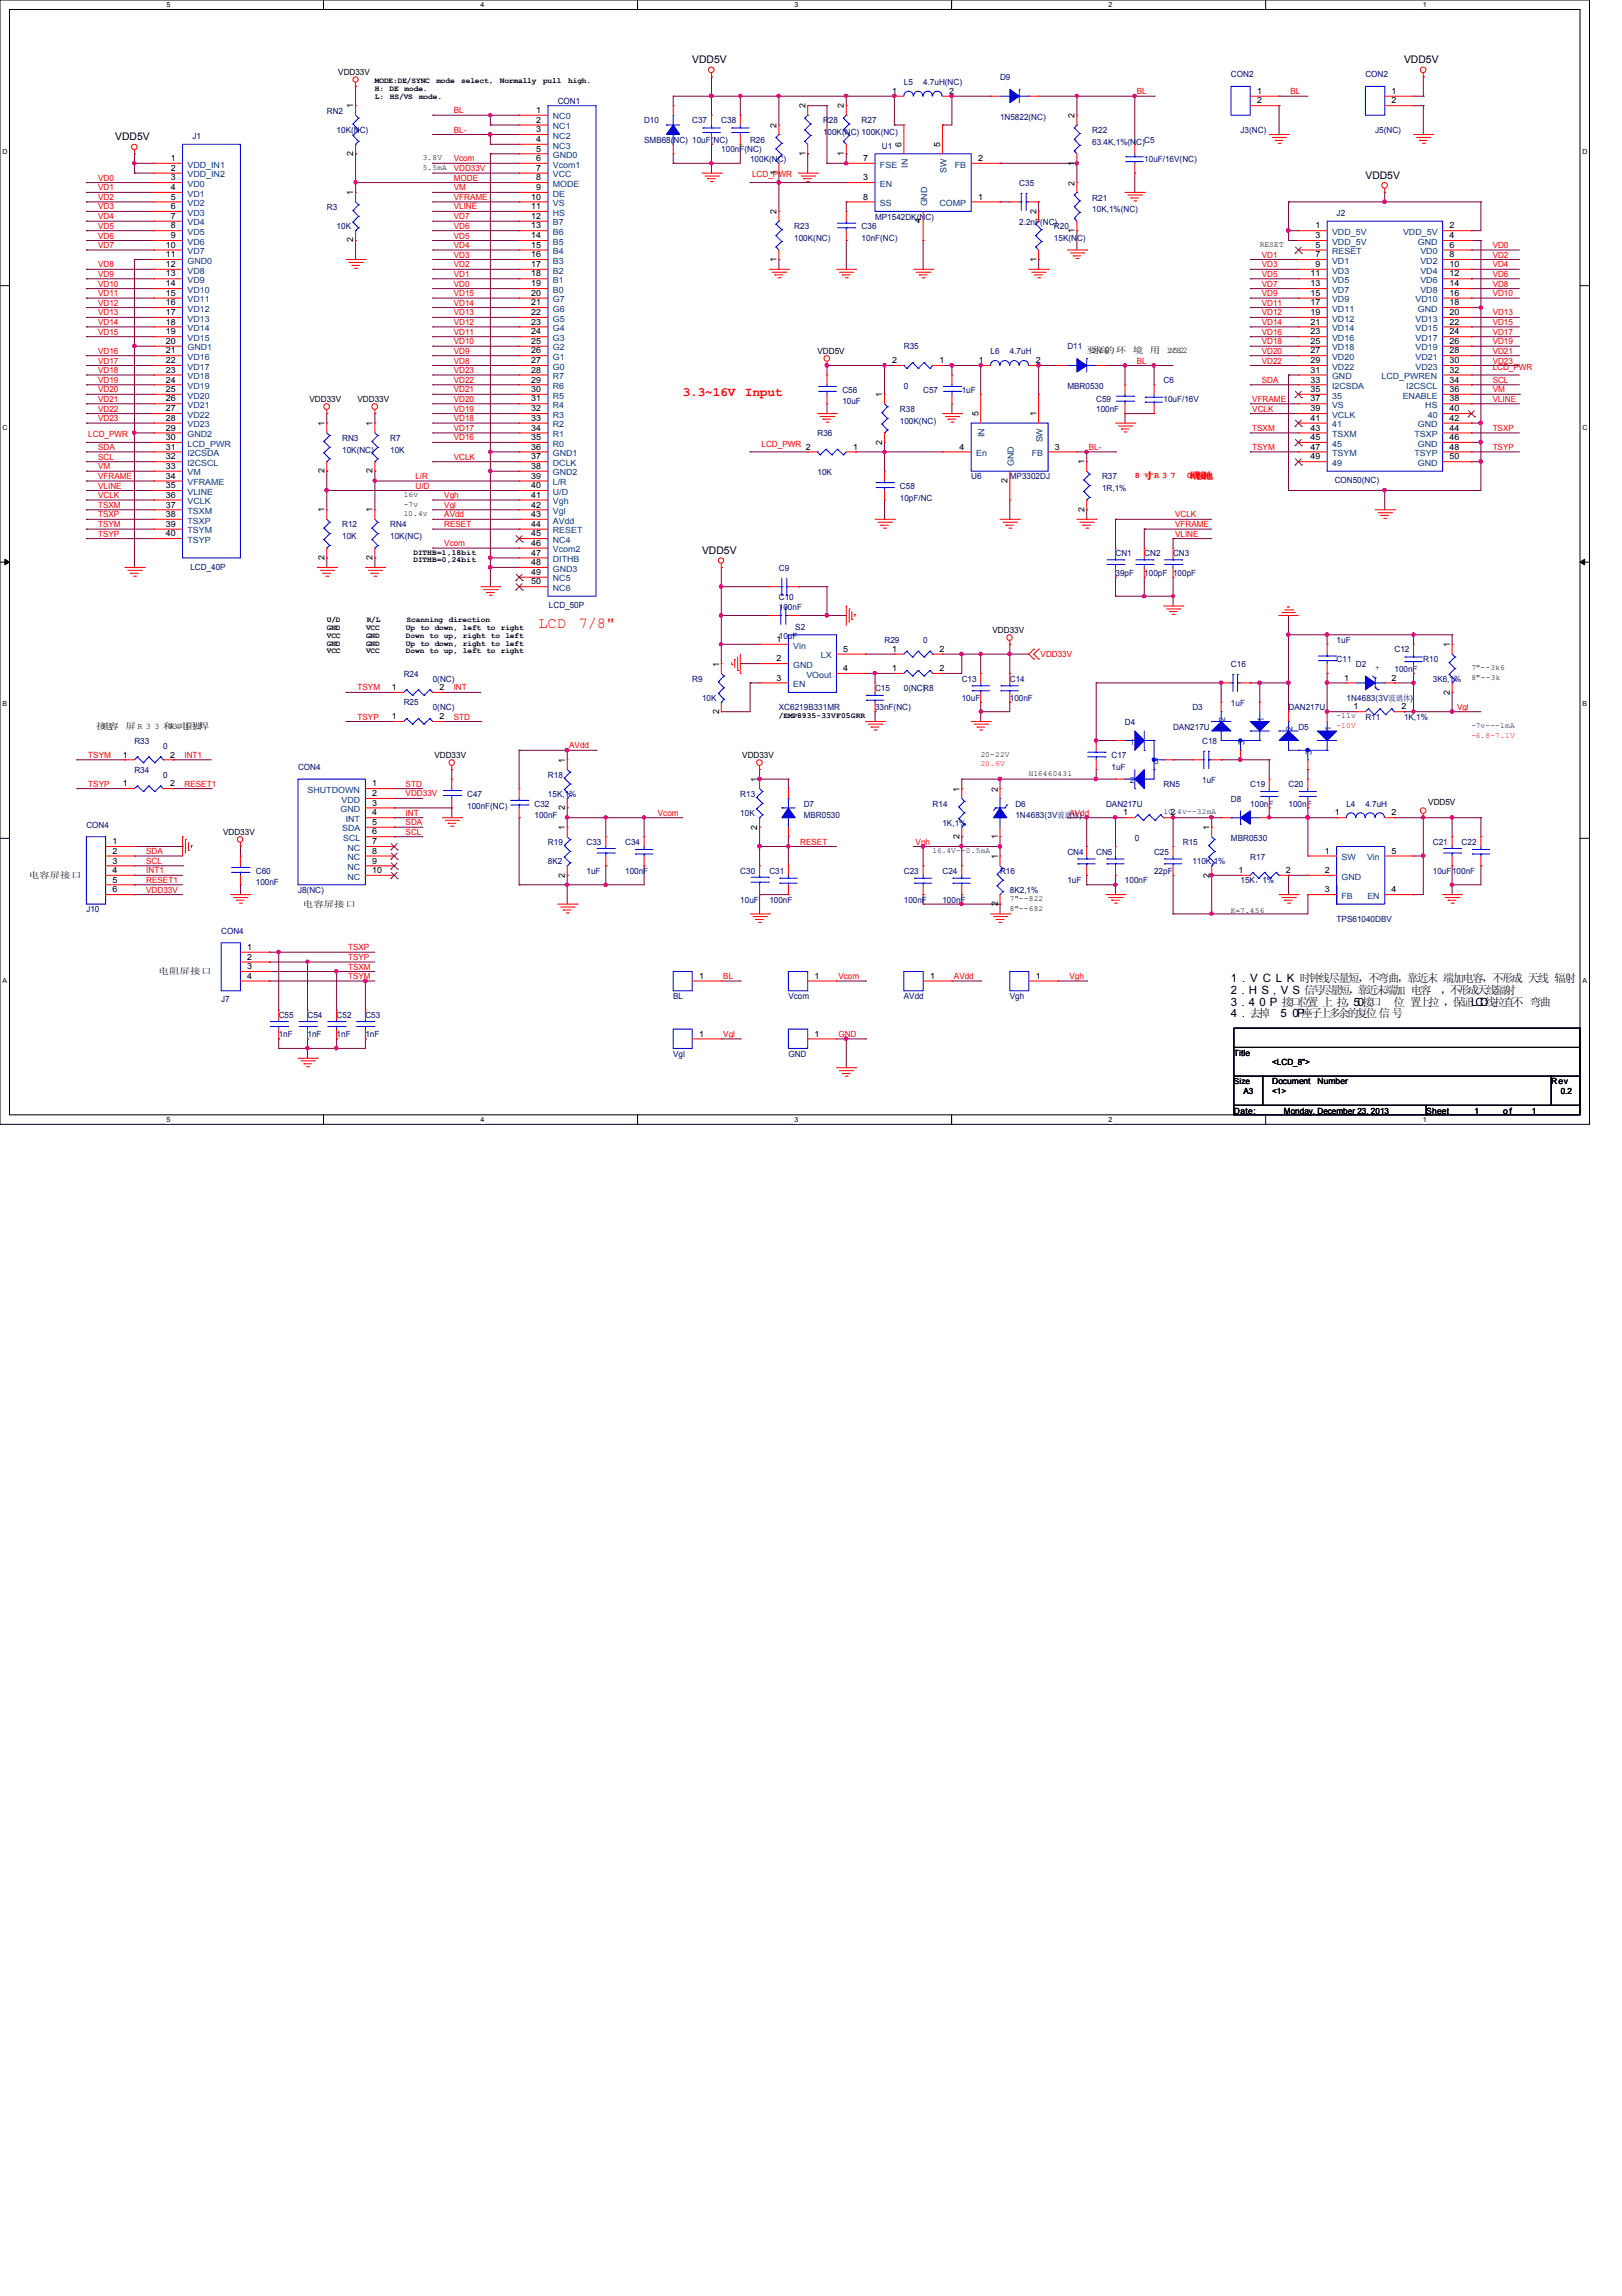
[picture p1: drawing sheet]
<svg xmlns="http://www.w3.org/2000/svg" width="210mm" height="297mm" viewBox="0 0 210 297" stroke-linecap="round" stroke-linejoin="round" font-family="sans-serif">
<defs><g id="words">
<g font-size="2" fill="#f00">
<text x="69.7" y="81.2">LCD</text>
<text x="74.9" y="81.2">7/8&quot;</text>
</g>
<text font-size="1.7" fill="#f00" x="88.3" y="51.2">3.3~16V Input</text>
<g font-size="1.5">
<text x="159.3" y="127">1 . V C L K 时时时时时时，不不不，靠靠靠 靠靠靠靠，不不不 不时 不不</text>
<text x="159.3" y="128.6">2 . H S , V S 信信时时时，靠靠靠靠靠 靠靠</text>
<text x="159.3" y="130.1">3 . 4 0 P 接接接接 接 接，50接接</text>
<text x="159.3" y="131.6">4 . 去去</text>
<text x="165.7" y="131.6">5 0P座座接座座座座接信信</text>
<text x="180.3" y="130.1">接 接接接 ，保保LCD时接线不 不不</text>
<text x="186.4" y="128.6">，不不不不时不不</text>
</g>
<g font-size="1.4">
<text x="89.6" y="8.2">VDD5V</text>
<text x="181.7" y="8.2">VDD5V</text>
<text x="14.9" y="18.1">VDD5V</text>
<text x="176.7" y="23.1">VDD5V</text>
<text x="90.8" y="71.7">VDD5V</text>
</g>
<g font-size="1.1">
<text x="43.8" y="9.7">VDD33V</text>
<text x="45.7" y="14" transform="rotate(-90 45.7 14)">1</text>
<text x="69.4" y="14.6">1</text>
<text x="69.4" y="15.9">2</text>
<text x="69.4" y="17.1">3</text>
<text x="100.5" y="16.5" transform="rotate(-90 100.5 16.5)">2</text>
<text x="104.2" y="14" transform="rotate(-90 104.2 14)">2</text>
<text x="109.2" y="14" transform="rotate(-90 109.2 14)">2</text>
<text x="115.4" y="12.1">1</text>
<text x="122.9" y="12.1">2</text>
<text x="139.1" y="15.3" transform="rotate(-90 139.1 15.3)">2</text>
<text x="162.7" y="12.1">1</text>
<text x="162.7" y="13.4">2</text>
<text x="180.1" y="12.1">1</text>
<text x="180.1" y="13.4">2</text>
<text x="22.1" y="20.8">1</text>
<text x="22.1" y="22.1">2</text>
<text x="22.1" y="23.3">3</text>
<text x="45.7" y="20.2" transform="rotate(-90 45.7 20.2)">2</text>
<text x="69.4" y="18.4">4</text>
<text x="69.4" y="19.6">5</text>
<text x="69.4" y="20.8">6</text>
<text x="69.4" y="22.1">7</text>
<text x="69.4" y="23.3">8</text>
<text x="100.5" y="22.6" transform="rotate(-90 100.5 22.6)">1</text>
<text x="104.2" y="20.2" transform="rotate(-90 104.2 20.2)">1</text>
<text x="109.2" y="20.2" transform="rotate(-90 109.2 20.2)">1</text>
<text x="111.7" y="23.3">3</text>
<text x="111.7" y="20.8">7</text>
<text x="116.7" y="19" transform="rotate(-90 116.7 19)">6</text>
<text x="121.7" y="19" transform="rotate(-90 121.7 19)">5</text>
<text x="126.6" y="20.8">2</text>
<text x="139.1" y="21.4" transform="rotate(-90 139.1 21.4)">1</text>
<text x="22.1" y="24.6">4</text>
<text x="22.1" y="25.8">5</text>
<text x="22.1" y="27.1">6</text>
<text x="22.1" y="28.3">7</text>
<text x="22.1" y="29.5">8</text>
<text x="45.7" y="25.2" transform="rotate(-90 45.7 25.2)">1</text>
<text x="68.7" y="25.8">10</text>
<text x="68.7" y="27.1">11</text>
<text x="68.7" y="28.3">12</text>
<text x="68.7" y="29.5">13</text>
<text x="69.4" y="24.6">9</text>
<text x="100.5" y="27.7" transform="rotate(-90 100.5 27.7)">2</text>
<text x="111.7" y="25.8">8</text>
<text x="119.2" y="28.9" transform="rotate(-90 119.2 28.9)">4</text>
<text x="126.6" y="25.8">1</text>
<text x="134.1" y="27.7" transform="rotate(-90 134.1 27.7)">2</text>
<text x="139.1" y="24" transform="rotate(-90 139.1 24)">2</text>
<text x="170.2" y="29.5">1</text>
<text x="187.6" y="29.5">2</text>
<text x="21.5" y="32">10</text>
<text x="21.5" y="33.3">11</text>
<text x="21.5" y="34.5">12</text>
<text x="21.5" y="35.8">13</text>
<text x="22.1" y="30.8">9</text>
<text x="45.7" y="31.4" transform="rotate(-90 45.7 31.4)">2</text>
<text x="68.7" y="30.8">14</text>
<text x="68.7" y="32">15</text>
<text x="68.7" y="33.3">16</text>
<text x="68.7" y="34.5">17</text>
<text x="68.7" y="35.8">18</text>
<text x="100.5" y="33.9" transform="rotate(-90 100.5 33.9)">1</text>
<text x="134.1" y="33.9" transform="rotate(-90 134.1 33.9)">1</text>
<text x="139.1" y="30.1" transform="rotate(-90 139.1 30.1)">1</text>
<text x="169.6" y="35.8">11</text>
<text x="170.2" y="30.8">3</text>
<text x="170.2" y="32">5</text>
<text x="170.2" y="33.3">7</text>
<text x="170.2" y="34.5">9</text>
<text x="187.6" y="30.8">4</text>
<text x="187.6" y="32">6</text>
<text x="187.6" y="33.3">8</text>
<text x="187.6" y="34.5">10</text>
<text x="187.6" y="35.8">12</text>
<text x="21.5" y="37">14</text>
<text x="21.5" y="38.3">15</text>
<text x="21.5" y="39.5">16</text>
<text x="21.5" y="40.8">17</text>
<text x="21.5" y="42">18</text>
<text x="68.7" y="37">19</text>
<text x="68.7" y="38.3">20</text>
<text x="68.7" y="39.5">21</text>
<text x="68.7" y="40.8">22</text>
<text x="68.7" y="42">23</text>
<text x="169.6" y="37">13</text>
<text x="169.6" y="38.3">15</text>
<text x="169.6" y="39.5">17</text>
<text x="169.6" y="40.8">19</text>
<text x="169.6" y="42">21</text>
<text x="187.6" y="37">14</text>
<text x="187.6" y="38.3">16</text>
<text x="187.6" y="39.5">18</text>
<text x="187.6" y="40.8">20</text>
<text x="187.6" y="42">22</text>
<text x="21.5" y="43.3">19</text>
<text x="21.5" y="44.5">20</text>
<text x="21.5" y="45.7">21</text>
<text x="21.5" y="47">22</text>
<text x="68.7" y="43.3">24</text>
<text x="68.7" y="44.5">25</text>
<text x="68.7" y="45.7">26</text>
<text x="68.7" y="47">27</text>
<text x="105.8" y="45.8">VDD5V</text>
<text x="115.4" y="47">2</text>
<text x="121.6" y="47">1</text>
<text x="126.7" y="47">1</text>
<text x="134" y="47">2</text>
<text x="140.6" y="45.7">要要</text>
<text x="141.4" y="45.7">要座要</text>
<text x="146.6" y="45.7">要</text>
<text x="148.8" y="45.7">要</text>
<text x="151" y="45.7">1N5822</text>
<text x="169.6" y="43.3">23</text>
<text x="169.6" y="44.5">25</text>
<text x="169.6" y="45.7">27</text>
<text x="169.6" y="47">29</text>
<text x="187.6" y="43.3">24</text>
<text x="187.6" y="44.5">26</text>
<text x="187.6" y="45.7">28</text>
<text x="187.6" y="47">30</text>
<text x="21.5" y="48.2">23</text>
<text x="21.5" y="49.5">24</text>
<text x="21.5" y="50.7">25</text>
<text x="21.5" y="51.9">26</text>
<text x="21.5" y="53.2">27</text>
<text x="40" y="52.1">VDD33V</text>
<text x="46.3" y="52.1">VDD33V</text>
<text x="68.7" y="48.2">28</text>
<text x="68.7" y="49.5">29</text>
<text x="68.7" y="50.7">30</text>
<text x="68.7" y="51.9">31</text>
<text x="68.7" y="53.2">32</text>
<text x="114.2" y="51.4" transform="rotate(-90 114.2 51.4)">1</text>
<text x="126.6" y="53.8" transform="rotate(-90 126.6 53.8)">5</text>
<text x="134.1" y="53.8" transform="rotate(-90 134.1 53.8)">1</text>
<text x="169.6" y="48.2">31</text>
<text x="169.6" y="49.5">33</text>
<text x="169.6" y="50.7">35</text>
<text x="169.6" y="51.9">37</text>
<text x="169.6" y="53.2">39</text>
<text x="187.6" y="48.2">32</text>
<text x="187.6" y="49.5">34</text>
<text x="187.6" y="50.7">36</text>
<text x="187.6" y="51.9">38</text>
<text x="187.6" y="53.2">40</text>
<text x="21.5" y="54.4">28</text>
<text x="21.5" y="55.7">29</text>
<text x="21.5" y="56.9">30</text>
<text x="21.5" y="58.2">31</text>
<text x="21.5" y="59.4">32</text>
<text x="42" y="55.1" transform="rotate(-90 42 55.1)">1</text>
<text x="48.2" y="55.1" transform="rotate(-90 48.2 55.1)">1</text>
<text x="68.7" y="54.4">33</text>
<text x="68.7" y="55.7">34</text>
<text x="68.7" y="56.9">35</text>
<text x="68.7" y="58.2">36</text>
<text x="68.7" y="59.4">37</text>
<text x="104.3" y="58.2">2</text>
<text x="110.4" y="58.2">1</text>
<text x="114.2" y="57.5" transform="rotate(-90 114.2 57.5)">2</text>
<text x="124.2" y="58.2">4</text>
<text x="136.5" y="58.2">3</text>
<text x="169.6" y="54.4">41</text>
<text x="169.6" y="55.7">43</text>
<text x="169.6" y="56.9">45</text>
<text x="169.6" y="58.2">47</text>
<text x="169.6" y="59.4">49</text>
<text x="187.6" y="54.4">42</text>
<text x="187.6" y="55.7">44</text>
<text x="187.6" y="56.9">46</text>
<text x="187.6" y="58.2">48</text>
<text x="187.6" y="59.4">50</text>
<text x="21.5" y="60.7">33</text>
<text x="21.5" y="61.9">34</text>
<text x="21.5" y="63.2">35</text>
<text x="21.5" y="64.4">36</text>
<text x="21.5" y="65.7">37</text>
<text x="42" y="61.3" transform="rotate(-90 42 61.3)">2</text>
<text x="48.2" y="61.3" transform="rotate(-90 48.2 61.3)">2</text>
<text x="68.7" y="60.7">38</text>
<text x="68.7" y="61.9">39</text>
<text x="68.7" y="63.2">40</text>
<text x="68.7" y="64.4">41</text>
<text x="68.7" y="65.7">42</text>
<text x="130.4" y="62.5" transform="rotate(-90 130.4 62.5)">2</text>
<text x="140.3" y="60.1" transform="rotate(-90 140.3 60.1)">1</text>
<text x="21.5" y="66.9">38</text>
<text x="21.5" y="68.2">39</text>
<text x="21.5" y="69.4">40</text>
<text x="42" y="66.3" transform="rotate(-90 42 66.3)">1</text>
<text x="48.2" y="66.3" transform="rotate(-90 48.2 66.3)">1</text>
<text x="68.7" y="66.9">43</text>
<text x="68.7" y="68.2">44</text>
<text x="68.7" y="71.9">47</text>
<text x="68.7" y="70.6">46</text>
<text x="68.7" y="69.4">45</text>
<text x="140.3" y="66.2" transform="rotate(-90 140.3 66.2)">2</text>
<text x="42" y="72.4" transform="rotate(-90 42 72.4)">2</text>
<text x="48.2" y="72.4" transform="rotate(-90 48.2 72.4)">2</text>
<text x="68.7" y="75.6">50</text>
<text x="68.7" y="73.1">48</text>
<text x="68.7" y="74.4">49</text>
<text x="100.5" y="83.1">1</text>
<text x="128.4" y="82">VDD33V</text>
<text x="187.6" y="83.7" transform="rotate(-90 187.6 83.7)">1</text>
<text x="50.7" y="89.3">1</text>
<text x="56.9" y="89.3">2</text>
<text x="93" y="86.2" transform="rotate(-90 93 86.2)">1</text>
<text x="100.5" y="85.6">2</text>
<text x="100.5" y="88.1">3</text>
<text x="109.1" y="86.8">4</text>
<text x="109.1" y="84.3">5</text>
<text x="115.4" y="86.8">1</text>
<text x="115.4" y="84.3">1</text>
<text x="121.6" y="86.8">2</text>
<text x="121.6" y="84.3">2</text>
<text x="173.9" y="88.1">1</text>
<text x="180.1" y="88.1">2</text>
<text x="187.6" y="89.9" transform="rotate(-90 187.6 89.9)">2</text>
<text x="12.4" y="94.3">接 靠</text>
<text x="13.2" y="94.3">靠</text>
<text x="16.3" y="94.3">电R 3 3 和</text>
<text x="21.9" y="94.3">R34靠 要</text>
<text x="24" y="94.3">电 电</text>
<text x="50.7" y="93">1</text>
<text x="56.9" y="93">2</text>
<text x="93" y="92.4" transform="rotate(-90 93 92.4)">2</text>
<text x="175.2" y="91.8">1</text>
<text x="181.4" y="91.8">2</text>
<text x="15.9" y="101.7">1</text>
<text x="15.9" y="98">1</text>
<text x="22" y="101.7">2</text>
<text x="22" y="98">2</text>
<text x="48.2" y="101.7">1</text>
<text x="56.2" y="98.1">VDD33V</text>
<text x="73.1" y="98.7" transform="rotate(-90 73.1 98.7)">1</text>
<text x="96.1" y="98.1">VDD33V</text>
<text x="98" y="101.1" transform="rotate(-90 98 101.1)">1</text>
<text x="48.2" y="103">2</text>
<text x="48.2" y="104.2">3</text>
<text x="48.2" y="105.5">4</text>
<text x="48.2" y="106.7">5</text>
<text x="48.2" y="107.9">6</text>
<text x="73.1" y="107.4" transform="rotate(-90 73.1 107.4)">1</text>
<text x="73.1" y="104.8" transform="rotate(-90 73.1 104.8)">2</text>
<text x="98" y="107.3" transform="rotate(-90 98 107.3)">2</text>
<text x="124.2" y="102.4" transform="rotate(-90 124.2 102.4)">1</text>
<text x="129.1" y="102.4" transform="rotate(-90 129.1 102.4)">2</text>
<text x="145.3" y="105.5">1</text>
<text x="151.5" y="105.5">2</text>
<text x="156.5" y="107.4" transform="rotate(-90 156.5 107.4)">1</text>
<text x="172.7" y="105.5">1</text>
<text x="180.1" y="105.5">2</text>
<text x="184.8" y="104.1">VDD5V</text>
<text x="3.7" y="113.5">靠靠电接接</text>
<text x="14.6" y="109.2">1</text>
<text x="14.6" y="110.4">2</text>
<text x="14.6" y="111.7">3</text>
<text x="14.6" y="112.9">4</text>
<text x="28.9" y="108.1">VDD33V</text>
<text x="48.2" y="109.2">7</text>
<text x="48.2" y="110.4">8</text>
<text x="48.2" y="111.7">9</text>
<text x="48.2" y="112.9">10</text>
<text x="73.1" y="113.5" transform="rotate(-90 73.1 113.5)">2</text>
<text x="124.2" y="108.5" transform="rotate(-90 124.2 108.5)">2</text>
<text x="129.1" y="111.1" transform="rotate(-90 129.1 111.1)">1</text>
<text x="129.1" y="108.5" transform="rotate(-90 129.1 108.5)">1</text>
<text x="156.5" y="113.5" transform="rotate(-90 156.5 113.5)">2</text>
<text x="160.3" y="112.9">1</text>
<text x="166.4" y="112.9">2</text>
<text x="171.4" y="110.4">1</text>
<text x="171.4" y="112.9">2</text>
<text x="180.1" y="110.4">5</text>
<text x="14.6" y="114.2">5</text>
<text x="14.6" y="115.4">6</text>
<text x="39.2" y="117.3">靠靠电接接</text>
<text x="129.1" y="117.3" transform="rotate(-90 129.1 117.3)">2</text>
<text x="171.4" y="115.4">3</text>
<text x="180.1" y="115.4">4</text>
<text x="20.5" y="126">靠电电接接</text>
<text x="32" y="122.9">1</text>
<text x="32" y="124.2">2</text>
<text x="32" y="125.4">3</text>
<text x="32" y="126.6">4</text>
<text x="90.5" y="126.6">1</text>
<text x="105.4" y="126.6">1</text>
<text x="120.4" y="126.6">1</text>
<text x="134" y="126.6">1</text>
<text x="90.5" y="134.1">1</text>
<text x="105.4" y="134.1">1</text>
<text x="159.7" y="136.6">Title</text>
<text x="164.6" y="137.8">&lt;LCD_8&quot;&gt;</text>
<text x="159.7" y="140.2">Size</text>
<text x="160.9" y="141.6">A3</text>
<text x="164.6" y="140.3">Document</text>
<text x="164.6" y="141.6">&lt;1&gt;</text>
<text x="170.5" y="140.3">Number</text>
<text x="200.7" y="140.3">Rev</text>
<text x="202" y="141.6">0.2</text>
<text x="159.7" y="144.1">Date:</text>
<text x="166.2" y="144.1">Monday, December 23, 2013</text>
<text x="184.6" y="144.1">Sheet</text>
<text x="190.8" y="144.1">1</text>
<text x="194.5" y="144.1">o f</text>
<text x="198.2" y="144.1">1</text>
</g>
<g font-size="1.1" fill="#000080">
<text x="117" y="11">L5</text>
<text x="119.5" y="11">4.7uH(NC)</text>
<text x="129.4" y="10.4">D9</text>
<text x="159.3" y="10">CON2</text>
<text x="176.7" y="10">CON2</text>
<text x="24.9" y="17.9">J1</text>
<text x="42.3" y="14.7">RN2</text>
<text x="43.6" y="17.2">10K(NC)</text>
<text x="72.2" y="13.5">CON1</text>
<text x="83.4" y="16">D10</text>
<text x="89.6" y="16">C37</text>
<text x="93.3" y="16">C38</text>
<text x="106.5" y="16">R28</text>
<text x="106.5" y="17.5">100K(NC) 100K(NC)</text>
<text x="111.5" y="16">R27</text>
<text x="129.4" y="15.5">1N5822(NC)</text>
<text x="141.4" y="17.2">R22</text>
<text x="160.5" y="17.2">J3(NC)</text>
<text x="178" y="17.2">J5(NC)</text>
<text x="83.4" y="18.5">SMB68(NC) 10uF(NC)</text>
<text x="93.3" y="19.7">100nF(NC)</text>
<text x="97.1" y="18.5">R26</text>
<text x="97.1" y="21">100K(NC)</text>
<text x="114.1" y="19.2">U1</text>
<text x="141.4" y="18.7">63.4K,1%(NC)C5</text>
<text x="148.1" y="21">10uF/16V(NC)</text>
<text x="42.3" y="27.2">R3</text>
<text x="43.6" y="29.7">10K</text>
<text x="102.8" y="29.7">R23</text>
<text x="111.5" y="29.7">C36</text>
<text x="113.2" y="28.4">MP1542DK(NC)</text>
<text x="131.9" y="24.1">C35</text>
<text x="131.9" y="29.2">2.2nF(NC)</text>
<text x="136.4" y="29.7">R20</text>
<text x="141.4" y="26">R21</text>
<text x="141.4" y="27.4">10K,1%(NC)</text>
<text x="173" y="27.9">J2</text>
<text x="102.8" y="31.2">100K(NC)</text>
<text x="111.5" y="31.2">10nF(NC)</text>
<text x="136.4" y="31.2">15K(NC)</text>
<text x="117" y="45.2">R35</text>
<text x="128.2" y="45.8">L6</text>
<text x="130.7" y="45.8">4.7uH</text>
<text x="138.1" y="45.2">D11</text>
<text x="109" y="50.8">C56</text>
<text x="109" y="52.3">10uF</text>
<text x="116.5" y="53.3">R38</text>
<text x="117" y="50.3">0</text>
<text x="119.5" y="50.8">C57</text>
<text x="124.5" y="50.8">1uF</text>
<text x="138.1" y="50.3">MBR0530</text>
<text x="141.9" y="52.1">C59</text>
<text x="141.9" y="53.3">100nF</text>
<text x="150.6" y="49.6">C6</text>
<text x="150.6" y="52.1">10uF/16V</text>
<text x="44.3" y="57.1">RN3</text>
<text x="44.3" y="58.5">10K(NC)</text>
<text x="50.5" y="57.1">R7</text>
<text x="50.5" y="58.5">10K</text>
<text x="105.8" y="56.4">R36</text>
<text x="116.5" y="54.8">100K(NC)</text>
<text x="105.8" y="61.5">10K</text>
<text x="116.5" y="63.3">C58</text>
<text x="116.5" y="64.8">10pF/NC</text>
<text x="125.7" y="62">U6</text>
<text x="130.7" y="62">MP3302DJ</text>
<text x="142.6" y="62">R37</text>
<text x="142.6" y="63.5">1R,1%</text>
<text x="172.7" y="62.5">CON50(NC)</text>
<text x="44.3" y="68.2">R12</text>
<text x="44.3" y="69.7">10K</text>
<text x="50.5" y="68.2">RN4</text>
<text x="50.5" y="69.7">10K(NC)</text>
<text x="144.4" y="72">CN1</text>
<text x="148.1" y="72">CN2</text>
<text x="151.8" y="72">CN3</text>
<text x="24.6" y="73.7">LCD_40P</text>
<text x="100.8" y="77.6">C10</text>
<text x="100.8" y="73.9">C9</text>
<text x="144.4" y="74.5">39pF</text>
<text x="148.1" y="74.5">100pF 100pF</text>
<text x="71" y="78.7">LCD_50P</text>
<text x="100.8" y="82.7">10uF</text>
<text x="100.8" y="79">100nF</text>
<text x="102.9" y="81.4">S2</text>
<text x="114.5" y="83.2">R29</text>
<text x="119.5" y="83.2">0</text>
<text x="173" y="83.2">1uF</text>
<text x="52.2" y="87.5">R24</text>
<text x="56" y="88.2">0(NC)</text>
<text x="89.6" y="88.2">R9</text>
<text x="113.2" y="89.4">C15</text>
<text x="117" y="89.4">0(NC)R8</text>
<text x="124.5" y="88.2">C13</text>
<text x="130.7" y="88.2">C14</text>
<text x="159.3" y="86.3">C16</text>
<text x="173" y="85.7">C11</text>
<text x="175.5" y="86.3">D2</text>
<text x="180.5" y="84.4">C12</text>
<text x="180.5" y="86.9">100nF</text>
<text x="184.2" y="85.7">R10</text>
<text x="185.4" y="88.2">3K6,1%</text>
<text x="52.2" y="91.3">R25</text>
<text x="56" y="91.9">0(NC)</text>
<text x="90.8" y="90.6">10K</text>
<text x="100.8" y="91.9">XC6219B331MR</text>
<text x="113.2" y="91.9">33nF(NC)</text>
<text x="124.5" y="90.6">10uF</text>
<text x="130.7" y="90.6">100nF</text>
<text x="145.6" y="93.8">D4</text>
<text x="151.8" y="94.4">DAN217U</text>
<text x="154.3" y="91.9">D3</text>
<text x="159.3" y="91.4">1uF</text>
<text x="166.8" y="91.9">DAN217U</text>
<text x="168" y="94.4">D5</text>
<text x="174.2" y="90.6">1N4683(3V玻玻玻)</text>
<text x="176.7" y="93.1">R11</text>
<text x="181.7" y="93.1">1K,1%</text>
<text x="17.4" y="100">R34</text>
<text x="17.4" y="96.3">R33</text>
<text x="21.1" y="100.6">0</text>
<text x="21.1" y="96.9">0</text>
<text x="38.6" y="99.6">CON4</text>
<text x="70.9" y="100.6">R18</text>
<text x="143.8" y="98.1">C17</text>
<text x="143.8" y="99.6">1uF</text>
<text x="150.6" y="101.9">RN5</text>
<text x="155.6" y="96.3">C18</text>
<text x="155.6" y="101.3">1uF</text>
<text x="161.8" y="101.9">C19</text>
<text x="166.8" y="101.9">C20</text>
<text x="11.2" y="107.1">CON4</text>
<text x="60.5" y="103.1">C47</text>
<text x="60.5" y="104.6">100nF(NC)</text>
<text x="69.2" y="104.4">C32</text>
<text x="69.2" y="105.8">100nF</text>
<text x="70.9" y="103.1">15K,1%</text>
<text x="95.8" y="103.1">R13</text>
<text x="95.8" y="105.6">10K</text>
<text x="104" y="104.4">D7</text>
<text x="104" y="105.8">MBR0530</text>
<text x="120.7" y="104.4">R14</text>
<text x="122" y="106.8">1K,1%</text>
<text x="131.4" y="104.4">D6</text>
<text x="131.4" y="105.8">1N4683(3V玻玻玻)</text>
<text x="143.1" y="104.4">DAN217U</text>
<text x="159.3" y="103.7">D8</text>
<text x="161.8" y="104.4">100nF</text>
<text x="166.8" y="104.4">100nF</text>
<text x="174.2" y="104.4">L4</text>
<text x="176.7" y="104.4">4.7uH</text>
<text x="33.1" y="113.1">C60</text>
<text x="70.9" y="109.3">R19</text>
<text x="70.9" y="111.8">8K2</text>
<text x="75.9" y="109.3">C33</text>
<text x="75.9" y="113.1">1uF</text>
<text x="80.9" y="109.3">C34</text>
<text x="80.9" y="113.1">100nF</text>
<text x="95.8" y="113.1">C30</text>
<text x="99.6" y="113.1">C31</text>
<text x="117" y="113.1">C23</text>
<text x="122" y="113.1">C24</text>
<text x="129.4" y="113.1">R16</text>
<text x="138.1" y="110.6">CN4</text>
<text x="141.9" y="110.6">CN5</text>
<text x="146.9" y="108.8">0</text>
<text x="149.4" y="110.6">C25</text>
<text x="149.4" y="113.1">22pF</text>
<text x="153.1" y="109.3">R15</text>
<text x="154.3" y="111.8">110K,1%</text>
<text x="159.3" y="108.8">MBR0530</text>
<text x="161.8" y="111.2">R17</text>
<text x="185.4" y="109.3">C21</text>
<text x="185.4" y="113.1">10uF100nF</text>
<text x="189.1" y="109.3">C22</text>
<text x="11.2" y="118">J10</text>
<text x="33.1" y="114.6">100nF</text>
<text x="38.6" y="115.5">J8(NC)</text>
<text x="95.8" y="116.8">10uF</text>
<text x="99.6" y="116.8">100nF</text>
<text x="117" y="116.8">100nF</text>
<text x="122" y="116.8">100nF</text>
<text x="130.7" y="115.5">8K2,1%</text>
<text x="138.1" y="114.3">1uF</text>
<text x="145.6" y="114.3">100nF</text>
<text x="160.5" y="114.3">15K，1%</text>
<text x="173" y="119.3">TPS61040DBV</text>
<text x="28.6" y="120.8">CON4</text>
<text x="28.6" y="129.6">J7</text>
<text x="36.1" y="131.7">C55</text>
<text x="39.8" y="131.7">C54</text>
<text x="43.6" y="131.7">C52</text>
<text x="47.3" y="131.7">C53</text>
<text x="87.1" y="129.2">BL</text>
<text x="102" y="129.2">Vcom</text>
<text x="117" y="129.2">AVdd</text>
<text x="130.7" y="129.2">Vgh</text>
<text x="36.1" y="134.2">1nF</text>
<text x="39.8" y="134.2">1nF</text>
<text x="43.6" y="134.2">1nF</text>
<text x="47.3" y="134.2">1nF</text>
<text x="87.1" y="136.7">Vgl</text>
<text x="102" y="136.7">GND</text>
</g>
<g font-size="1.1" fill="#f00">
<text x="58.7" y="14.6">BL</text>
<text x="58.7" y="17.1">BL-</text>
<text x="147.1" y="12.2">BL</text>
<text x="167" y="12.2">BL</text>
<text x="12.7" y="23.4">VD0</text>
<text x="58.7" y="23.4">MODE</text>
<text x="58.7" y="22.1">VDD33V</text>
<text x="58.7" y="20.9">Vcom</text>
<text x="97.3" y="22.9">LCD_PWR</text>
<text x="12.7" y="24.6">VD1</text>
<text x="12.7" y="25.9">VD2</text>
<text x="12.7" y="27.1">VD3</text>
<text x="12.7" y="28.4">VD4</text>
<text x="12.7" y="29.6">VD5</text>
<text x="58.7" y="24.6">VM</text>
<text x="58.7" y="25.9">VFRAME</text>
<text x="58.7" y="27.1">VLINE</text>
<text x="58.7" y="28.4">VD7</text>
<text x="58.7" y="29.6">VD6</text>
<text x="12.7" y="30.9">VD6</text>
<text x="12.7" y="32.1">VD7</text>
<text x="12.7" y="34.6">VD8</text>
<text x="12.7" y="35.8">VD9</text>
<text x="58.7" y="30.9">VD5</text>
<text x="58.7" y="32.1">VD4</text>
<text x="58.7" y="33.3">VD3</text>
<text x="58.7" y="34.6">VD2</text>
<text x="58.7" y="35.8">VD1</text>
<text x="163.3" y="33.3">VD1</text>
<text x="163.3" y="34.6">VD3</text>
<text x="163.3" y="35.8">VD5</text>
<text x="193.2" y="35.8">VD6</text>
<text x="193.2" y="34.6">VD4</text>
<text x="193.2" y="33.3">VD2</text>
<text x="193.2" y="32.1">VD0</text>
<text x="12.7" y="37.1">VD10</text>
<text x="12.7" y="38.3">VD11</text>
<text x="12.7" y="39.5">VD12</text>
<text x="12.7" y="40.8">VD13</text>
<text x="58.7" y="38.3">VD15</text>
<text x="58.7" y="39.5">VD14</text>
<text x="58.7" y="40.8">VD13</text>
<text x="58.7" y="37.1">VD0</text>
<text x="163.3" y="37.1">VD7</text>
<text x="163.3" y="38.3">VD9</text>
<text x="163.3" y="39.5">VD11</text>
<text x="163.3" y="40.8">VD12</text>
<text x="193.2" y="40.8">VD13</text>
<text x="193.2" y="38.3">VD10</text>
<text x="193.2" y="37.1">VD8</text>
<text x="12.7" y="42">VD14</text>
<text x="12.7" y="43.3">VD15</text>
<text x="12.7" y="45.8">VD16</text>
<text x="12.7" y="47">VD17</text>
<text x="58.7" y="42">VD12</text>
<text x="58.7" y="43.3">VD11</text>
<text x="58.7" y="44.5">VD10</text>
<text x="58.7" y="45.8">VD9</text>
<text x="58.7" y="47">VD8</text>
<text x="147.1" y="47">BL</text>
<text x="163.3" y="42">VD14</text>
<text x="163.3" y="43.3">VD16</text>
<text x="163.3" y="44.5">VD18</text>
<text x="163.3" y="45.8">VD20</text>
<text x="163.3" y="47">VD22</text>
<text x="193.2" y="45.8">VD21</text>
<text x="193.2" y="44.5">VD19</text>
<text x="193.2" y="43.3">VD17</text>
<text x="193.2" y="42">VD15</text>
<text x="193.2" y="47">VD23</text>
<text x="193.2" y="47.8">LCD_PWR</text>
<text x="12.7" y="48.3">VD18</text>
<text x="12.7" y="49.5">VD19</text>
<text x="12.7" y="50.8">VD20</text>
<text x="12.7" y="52">VD21</text>
<text x="12.7" y="53.3">VD22</text>
<text x="58.7" y="48.3">VD23</text>
<text x="58.7" y="49.5">VD22</text>
<text x="58.7" y="50.8">VD21</text>
<text x="58.7" y="52">VD20</text>
<text x="58.7" y="53.3">VD19</text>
<text x="162.1" y="52">VFRAME</text>
<text x="162.1" y="53.3">VCLK</text>
<text x="163.3" y="49.5">SDA</text>
<text x="193.2" y="52">VLINE</text>
<text x="193.2" y="49.5">SCL</text>
<text x="193.2" y="50.8">VM</text>
<text x="11.4" y="56.6">LCD_PWR</text>
<text x="12.7" y="54.5">VD23</text>
<text x="12.7" y="58.2">SDA</text>
<text x="12.7" y="59.5">SCL</text>
<text x="58.7" y="59.5">VCLK</text>
<text x="58.7" y="54.5">VD18</text>
<text x="58.7" y="55.8">VD17</text>
<text x="58.7" y="57">VD16</text>
<text x="98.6" y="57.8">LCD_PWR</text>
<text x="140.9" y="58.2">BL-</text>
<text x="162.1" y="55.8">TSXM</text>
<text x="162.1" y="58.2">TSYM</text>
<text x="193.2" y="58.2">TSYP</text>
<text x="193.2" y="55.8">TSXP</text>
<text x="12.7" y="60.7">VM</text>
<text x="12.7" y="62">VFRAME</text>
<text x="12.7" y="63.2">VLINE</text>
<text x="12.7" y="64.4">VCLK</text>
<text x="12.7" y="65.7">TSXM</text>
<text x="53.8" y="62">L/R</text>
<text x="53.8" y="63.2">U/D</text>
<text x="57.5" y="64.4">Vgh</text>
<text x="57.5" y="65.7">Vgl</text>
<text x="146.9" y="61.9">8 寸R 3 7</text>
<text x="153.6" y="61.9">0欧接</text>
<text x="155.7" y="61.9">欧</text>
<text x="12.7" y="66.9">TSXP</text>
<text x="12.7" y="68.2">TSYM</text>
<text x="12.7" y="69.4">TSYP</text>
<text x="57.5" y="68.2">RESET</text>
<text x="57.5" y="66.9">AVdd</text>
<text x="57.5" y="70.7">Vcom</text>
<text x="152.1" y="69.4">VLINE</text>
<text x="152.1" y="68.2">VFRAME</text>
<text x="152.1" y="66.9">VCLK</text>
<text x="46.3" y="89.3">TSYM</text>
<text x="58.7" y="89.3">INT</text>
<text x="134.7" y="85">VDD33V</text>
<text x="46.3" y="93.1">TSYP</text>
<text x="58.7" y="93.1">STD</text>
<text x="188.6" y="91.8">Vgl</text>
<text x="11.4" y="98">TSYM</text>
<text x="11.4" y="101.8">TSYP</text>
<text x="23.9" y="98">INT1</text>
<text x="23.9" y="101.8">RESET1</text>
<text x="52.5" y="101.8">STD</text>
<text x="73.7" y="96.8">AVdd</text>
<text x="52.5" y="106.8">SDA</text>
<text x="52.5" y="108">SCL</text>
<text x="52.5" y="103">VDD33V</text>
<text x="52.5" y="105.5">INT</text>
<text x="85.1" y="105.5">Vcom</text>
<text x="138.4" y="105.5">AVdd</text>
<text x="18.9" y="110.5">SDA</text>
<text x="18.9" y="113">INT1</text>
<text x="18.9" y="111.8">SCL</text>
<text x="103.5" y="109.3">RESET</text>
<text x="118.5" y="109.3">Vgh</text>
<text x="18.9" y="114.2">RESET1</text>
<text x="18.9" y="115.5">VDD33V</text>
<text x="45" y="122.9">TSXP</text>
<text x="45" y="124.2">TSYP</text>
<text x="45" y="125.4">TSXM</text>
<text x="45" y="126.7">TSYM</text>
<text x="93.6" y="126.7">BL</text>
<text x="108.5" y="126.7">Vcom</text>
<text x="123.4" y="126.7">AVdd</text>
<text x="138.4" y="126.7">Vgh</text>
<text x="93.6" y="134.2">Vgl</text>
<text x="108.5" y="134.2">GND</text>
</g>
<g font-size="1.1" fill="#004080">
<text x="71.5" y="15.5">NC0</text>
<text x="71.5" y="16.7">NC1</text>
<text x="71.5" y="17.9">NC2</text>
<text x="24.3" y="21.7">VDD_IN1</text>
<text x="24.3" y="22.9">VDD_IN2</text>
<text x="71.5" y="19.2">NC3</text>
<text x="71.5" y="20.4">GND0</text>
<text x="71.5" y="21.7">Vcom1</text>
<text x="71.5" y="22.9">VCC</text>
<text x="113.9" y="21.7">FSE</text>
<text x="117.5" y="21.7" transform="rotate(-90 117.5 21.7)">IN</text>
<text x="122.5" y="22.4" transform="rotate(-90 122.5 22.4)">SW</text>
<text x="123.6" y="21.7">FB</text>
<text x="24.3" y="24.2">VD0</text>
<text x="24.3" y="25.4">VD1</text>
<text x="24.3" y="26.7">VD2</text>
<text x="24.3" y="27.9">VD3</text>
<text x="24.3" y="29.2">VD4</text>
<text x="71.5" y="24.2">MODE</text>
<text x="71.5" y="25.4">DE</text>
<text x="71.5" y="26.7">VS</text>
<text x="71.5" y="27.9">HS</text>
<text x="71.5" y="29.2">B7</text>
<text x="113.9" y="24.2">EN</text>
<text x="113.9" y="26.7">SS</text>
<text x="120" y="26.7" transform="rotate(-90 120 26.7)">GND</text>
<text x="121.6" y="26.7">COMP</text>
<text x="24.3" y="30.4">VD5</text>
<text x="24.3" y="31.7">VD6</text>
<text x="24.3" y="32.9">VD7</text>
<text x="24.3" y="34.1">GND0</text>
<text x="24.3" y="35.4">VD8</text>
<text x="71.5" y="30.4">B6</text>
<text x="71.5" y="31.7">B5</text>
<text x="71.5" y="32.9">B4</text>
<text x="71.5" y="34.1">B3</text>
<text x="71.5" y="35.4">B2</text>
<text x="172.4" y="30.4">VDD_5V</text>
<text x="172.4" y="31.7">VDD_5V</text>
<text x="172.4" y="32.9">RESET</text>
<text x="172.4" y="34.1">VD1</text>
<text x="172.4" y="35.4">VD3</text>
<text x="181.6" y="30.4">VDD_5V</text>
<text x="183.5" y="31.7">GND</text>
<text x="183.8" y="32.9">VD0</text>
<text x="183.8" y="34.1">VD2</text>
<text x="183.8" y="35.4">VD4</text>
<text x="24.3" y="36.6">VD9</text>
<text x="24.3" y="37.9">VD10</text>
<text x="24.3" y="39.1">VD11</text>
<text x="24.3" y="40.3">VD12</text>
<text x="24.3" y="41.6">VD13</text>
<text x="71.5" y="36.6">B1</text>
<text x="71.5" y="37.9">B0</text>
<text x="71.5" y="39.1">G7</text>
<text x="71.5" y="40.3">G6</text>
<text x="71.5" y="41.6">G5</text>
<text x="172.4" y="36.6">VD5</text>
<text x="172.4" y="37.9">VD7</text>
<text x="172.4" y="39.1">VD9</text>
<text x="172.4" y="40.3">VD11</text>
<text x="172.4" y="41.6">VD12</text>
<text x="183.2" y="39.1">VD10</text>
<text x="183.2" y="41.6">VD13</text>
<text x="183.5" y="40.3">GND</text>
<text x="183.8" y="36.6">VD6</text>
<text x="183.8" y="37.9">VD8</text>
<text x="24.3" y="42.8">VD14</text>
<text x="24.3" y="44.1">VD15</text>
<text x="24.3" y="45.3">GND1</text>
<text x="24.3" y="46.6">VD16</text>
<text x="24.3" y="47.8">VD17</text>
<text x="71.5" y="42.8">G4</text>
<text x="71.5" y="44.1">G3</text>
<text x="71.5" y="45.3">G2</text>
<text x="71.5" y="46.6">G1</text>
<text x="71.5" y="47.8">G0</text>
<text x="172.4" y="42.8">VD14</text>
<text x="172.4" y="44.1">VD16</text>
<text x="172.4" y="45.3">VD18</text>
<text x="172.4" y="46.6">VD20</text>
<text x="172.4" y="47.8">VD22</text>
<text x="183.2" y="42.8">VD15</text>
<text x="183.2" y="44.1">VD17</text>
<text x="183.2" y="45.3">VD19</text>
<text x="183.2" y="46.6">VD21</text>
<text x="183.2" y="47.8">VD23</text>
<text x="24.3" y="49.1">VD18</text>
<text x="24.3" y="50.3">VD19</text>
<text x="24.3" y="51.6">VD20</text>
<text x="24.3" y="52.8">VD21</text>
<text x="71.5" y="49.1">R7</text>
<text x="71.5" y="50.3">R6</text>
<text x="71.5" y="51.6">R5</text>
<text x="71.5" y="52.8">R4</text>
<text x="172.4" y="49.1">GND</text>
<text x="172.4" y="50.3">I2CSDA</text>
<text x="172.4" y="51.6">35</text>
<text x="172.4" y="52.8">VS</text>
<text x="178.8" y="49.1">LCD_PWREN</text>
<text x="181.5" y="51.6">ENABLE</text>
<text x="182" y="50.3">I2CSCL</text>
<text x="184.4" y="52.8">HS</text>
<text x="24.3" y="54.1">VD22</text>
<text x="24.3" y="55.3">VD23</text>
<text x="24.3" y="56.6">GND2</text>
<text x="24.3" y="57.8">LCD_PWR</text>
<text x="24.3" y="59">I2CSDA</text>
<text x="71.5" y="54.1">R3</text>
<text x="71.5" y="55.3">R2</text>
<text x="71.5" y="56.6">R1</text>
<text x="71.5" y="57.8">R0</text>
<text x="71.5" y="59">GND1</text>
<text x="126.3" y="59">En</text>
<text x="127.4" y="56.6" transform="rotate(-90 127.4 56.6)">IN</text>
<text x="133.5" y="59">FB</text>
<text x="134.9" y="57.2" transform="rotate(-90 134.9 57.2)">SW</text>
<text x="172.4" y="54.1">VCLK</text>
<text x="172.4" y="55.3">41</text>
<text x="172.4" y="56.6">TSXM</text>
<text x="172.4" y="57.8">45</text>
<text x="172.4" y="59">TSYM</text>
<text x="183" y="56.6">TSXP</text>
<text x="183" y="59">TSYP</text>
<text x="183.5" y="55.3">GND</text>
<text x="183.5" y="57.8">GND</text>
<text x="184.8" y="54.1">40</text>
<text x="24.3" y="60.3">I2CSCL</text>
<text x="24.3" y="61.5">VM</text>
<text x="24.3" y="62.8">VFRAME</text>
<text x="24.3" y="64">VLINE</text>
<text x="24.3" y="65.2">VCLK</text>
<text x="71.5" y="61.5">GND2</text>
<text x="71.5" y="60.3">DCLK</text>
<text x="71.5" y="62.8">L/R</text>
<text x="71.5" y="64">U/D</text>
<text x="71.5" y="65.2">Vgh</text>
<text x="131.2" y="60.3" transform="rotate(-90 131.2 60.3)">GND</text>
<text x="172.4" y="60.3">49</text>
<text x="183.5" y="60.3">GND</text>
<text x="24.3" y="66.5">TSXM</text>
<text x="24.3" y="67.7">TSXP</text>
<text x="24.3" y="69">TSYM</text>
<text x="24.3" y="70.2">TSYP</text>
<text x="71.5" y="66.5">Vgl</text>
<text x="71.5" y="67.7">AVdd</text>
<text x="71.5" y="69">RESET</text>
<text x="71.5" y="71.5">Vcom2</text>
<text x="71.5" y="70.2">NC4</text>
<text x="71.5" y="76.5">NC6</text>
<text x="71.5" y="72.7">DITHB</text>
<text x="71.5" y="74">GND3</text>
<text x="71.5" y="75.2">NC5</text>
<text x="102.7" y="83.9">Vin</text>
<text x="102.7" y="86.4">GND</text>
<text x="102.7" y="88.9">EN</text>
<text x="104.4" y="87.7">VOout</text>
<text x="106.2" y="85.2">LX</text>
<text x="158.5" y="93.3" transform="rotate(-90 158.5 93.3)">2</text>
<text x="163.5" y="93.3" transform="rotate(-90 163.5 93.3)">1</text>
<text x="167.3" y="94.6" transform="rotate(-90 167.3 94.6)">2</text>
<text x="172.3" y="94.6" transform="rotate(-90 172.3 94.6)">1</text>
<text x="146.2" y="96.4">1</text>
<text x="146.2" y="101.3">2</text>
<text x="149.3" y="98.8">3</text>
<text x="161" y="96.4" transform="rotate(-90 161 96.4)">3</text>
<text x="169.8" y="97.7" transform="rotate(-90 169.8 97.7)">3</text>
<text x="39.8" y="102.6">SHUTDOWN</text>
<text x="44.1" y="105.1">GND</text>
<text x="44.2" y="103.8">VDD</text>
<text x="44.3" y="107.6">SDA</text>
<text x="44.7" y="106.3">INT</text>
<text x="44.4" y="108.8">SCL</text>
<text x="45" y="110.1">NC</text>
<text x="45" y="111.3">NC</text>
<text x="45" y="112.6">NC</text>
<text x="45" y="113.8">NC</text>
<text x="173.6" y="111.3">SW</text>
<text x="173.6" y="113.8">GND</text>
<text x="176.9" y="111.3">Vin</text>
<text x="173.6" y="116.3">FB</text>
<text x="177" y="116.3">EN</text>
</g>
<g font-size="1">
<text x="48.5" y="11.8">H: DE</text>
<text x="48.5" y="10.8">MODE:DE/SYNC</text>
<text x="52.4" y="11.8">mode.</text>
<text x="56.5" y="10.8">mode</text>
<text x="59.7" y="10.8">select,</text>
<text x="64.7" y="10.8">Normally</text>
<text x="70.3" y="10.8">pull</text>
<text x="73.5" y="10.8">high.</text>
<text x="48.5" y="12.8">L:</text>
<text x="50.5" y="12.8">HS/VS</text>
<text x="54.2" y="12.8">mode.</text>
<text x="54.7" y="22">5.5mA</text>
<text x="54.7" y="20.7">3.8V</text>
<text x="163" y="32">RESET</text>
<text x="52.2" y="64.3">16v</text>
<text x="52.2" y="65.5">-7v</text>
<text x="52.2" y="66.8">10.4v</text>
<text x="53.5" y="71.8">DITHB=1,18bit</text>
<text x="53.5" y="72.8">DITHB=0,24bit</text>
<text x="42.3" y="80.5">U/D</text>
<text x="42.3" y="81.5">GND</text>
<text x="42.3" y="83.5">GND</text>
<text x="42.3" y="82.5">VCC</text>
<text x="47.4" y="82.5">GND</text>
<text x="47.4" y="83.5">GND</text>
<text x="47.4" y="81.5">VCC</text>
<text x="47.5" y="80.5">R/L</text>
<text x="52.5" y="81.5">Up to down, left to right</text>
<text x="52.5" y="82.5">Down to up, right to left</text>
<text x="52.5" y="83.5">Up to down, right to left</text>
<text x="52.6" y="80.5">Scanning direction</text>
<text x="42.3" y="84.5">VCC</text>
<text x="47.4" y="84.5">VCC</text>
<text x="52.5" y="84.5">Down to up, left to right</text>
<text x="178" y="86.7">+</text>
<text x="190.4" y="86.7">7&quot;--3k6</text>
<text x="190.4" y="88">8&quot;--3k</text>
<text x="100.8" y="92.9">/EMP8935-33VF05GRR</text>
<text x="126.9" y="97.9">20-22V</text>
<text x="133.1" y="100.4">N16460431</text>
<text x="130.7" y="116.6">7&quot;--822</text>
<text x="130.7" y="117.8">8&quot;--682</text>
<text x="159.3" y="118.1">K=7.456</text>
</g>
<g font-size="1" fill="#000040">
<text x="173" y="92.9">-11v</text>
<text x="190.4" y="94.2">-7v---1mA</text>
<text x="150.6" y="105.4">10.4v--32mA</text>
<text x="120.7" y="110.4">16.4V--0.5mA</text>
</g>
<g font-size="1" fill="#f00">
<text x="173" y="94.2">-10V</text>
<text x="190.4" y="95.4">-6.8-7.1V</text>
<text x="126.9" y="99.1">20.6V</text>
</g>
<g font-size=".9">
<text x="21.5" y=".9">5</text>
<text x="62.2" y=".9">4</text>
<text x="102.8" y=".9">3</text>
<text x="143.5" y=".9">2</text>
<text x="184.1" y=".9">1</text>
<text x=".3" y="19.9">D</text>
<text x="204.8" y="19.9">D</text>
<text x=".3" y="55.6">C</text>
<text x="204.8" y="55.6">C</text>
<text x=".3" y="91.4">B</text>
<text x="204.8" y="91.4">B</text>
<text x=".3" y="127.1">A</text>
<text x="204.8" y="127.1">A</text>
<text x="21.5" y="145.2">5</text>
<text x="62.2" y="145.2">4</text>
<text x="102.8" y="145.2">3</text>
<text x="143.5" y="145.2">2</text>
<text x="184.1" y="145.2">1</text>
</g>
</g></defs>
<path d="M0 0h205.7v145.5h-205.7zM1.2 1.2h203.3v143h-203.3z" fill="none" stroke="#000" stroke-width=".13"/>
<g fill="#fff">
<path d="M21.5 .1h.6v1h-.6z"/>
<path d="M21.5 144.4h.6v1h-.6z"/>
</g>
<path d="M41.9 0v1.2M41.9 144.2v1.3" fill="none" stroke="#000" stroke-width=".13"/>
<g fill="#fff">
<path d="M62.2 .1h.5v1h-.5z"/>
<path d="M62.2 144.4h.5v1h-.5z"/>
</g>
<path d="M82.5 0v1.2M82.5 144.2v1.3" fill="none" stroke="#000" stroke-width=".13"/>
<g fill="#fff">
<path d="M102.8 .1h.5v1h-.5z"/>
<path d="M102.8 144.4h.5v1h-.5z"/>
</g>
<path d="M123.1 0v1.2M123.1 144.2v1.3" fill="none" stroke="#000" stroke-width=".13"/>
<g fill="#fff">
<path d="M143.5 .1h.5v1h-.5z"/>
<path d="M143.5 144.4h.5v1h-.5z"/>
</g>
<path d="M163.8 0v1.2M163.8 144.2v1.3" fill="none" stroke="#000" stroke-width=".13"/>
<g fill="#fff">
<path d="M184.1 .1h.5v1h-.5z"/>
<path d="M184.1 144.4h.5v1h-.5z"/>
<path d="M.3 19.1h.7v1h-.7z"/>
<path d="M204.8 19.1h.6v1h-.6z"/>
<path d="M.3 54.8h.7v1h-.7z"/>
<path d="M204.8 54.8h.6v1h-.6z"/>
</g>
<path d="M0 37h1.2M204.5 37h1.2" fill="none" stroke="#000" stroke-width=".13"/>
<g fill="#fff">
<path d="M.3 90.6h.6v1h-.6z"/>
<path d="M204.8 90.6h.6v1h-.6z"/>
</g>
<path d="M0 72.7h1.2M.6 72.3l.6 .4-.6 .4zM204.5 72.7l.6-.4v.8zM204.5 72.7h1.2" fill="none" stroke="#000" stroke-width=".13"/>
<path d="M.6 72.3l.6 .4-.6 .4zM204.5 72.7l.6-.4v.8z" fill="#000"/>
<g fill="#fff">
<path d="M.3 126.3h.6v1h-.6z"/>
<path d="M204.8 126.3h.6v1h-.6z"/>
</g>
<path d="M0 108.5h1.2M204.5 108.5h1.2" fill="none" stroke="#000" stroke-width=".13"/>
<path d="M63.5 19.9h.1M63.5 19.9h3.7M63.5 19.9v38.6" fill="none" stroke="#800040" stroke-width=".13"/>
<path d="M63.3 58.3h.3l.1 .2-.1 .1-.2 .1-.1-.1z" fill-rule="evenodd" fill="#f0f"/>
<path d="M63.3 58.3h.3l.1 .2-.1 .1-.2 .1-.1-.1z" fill="none" stroke="#f0f" stroke-width=".13"/>
<path d="M63.5 73.4h.1M63.5 73.4h3.7M63.5 73.4v2.5" fill="none" stroke="#800040" stroke-width=".13"/>
<path d="M63.3 73.2h.3l.1 .2-.1 .1-.2 .1-.1-.1z" fill-rule="evenodd" fill="#f0f"/>
<path d="M63.3 73.2h.3l.1 .2-.1 .1-.2 .1-.1-.1z" fill="none" stroke="#f0f" stroke-width=".13"/>
<path d="M63.5 61h.1M63.5 61h3.7" fill="none" stroke="#800040" stroke-width=".13"/>
<path d="M63.3 60.8h.3l.1 .1-.1 .2-.2 .1-.1-.1z" fill-rule="evenodd" fill="#f0f"/>
<path d="M63.3 60.8h.3l.1 .1-.1 .2-.2 .1-.1-.1z" fill="none" stroke="#f0f" stroke-width=".13"/>
<g fill="none" stroke="#800040" stroke-width=".13">
<path d="M46 23.6h.1M46 23.6h21.2M56 24.9h.1M56 26.1h.1M56 27.3h.1M56 24.9h11.2M56 26.1h11.2M56 27.3h11.2M63.5 58.5h.1M63.5 58.5v2.5M63.5 58.5h3.7M63.5 72.2h.1"/>
<path d="M63.5 72.2v1.2"/>
</g>
<path d="M45.9 23.4h.3v.2v.2h-.2h-.1z" fill-rule="evenodd" fill="#f0f"/>
<path d="M45.9 23.4h.3v.2v.2h-.2h-.1z" fill="none" stroke="#f0f" stroke-width=".13"/>
<g fill="none" stroke="#800040" stroke-width=".13">
<path d="M46 19.9h.1M46 11.2h.1M46 11.2v2.5M46 19.9v5M46 23.6h.1M46 31.1h.1M46 31.1v2.5M42.3 53.5h.1M42.3 53.5v1.2M48.5 53.5h.1M48.5 53.5v1.2M56 59.7h.1"/>
<path d="M56 59.7h11.2M42.3 72.2h.1M42.3 63.5h.1M42.3 63.5v2.5M42.3 72.2v1.2M48.5 72.2h.1M48.5 62.2h.1M48.5 62.2v3.8M48.5 72.2v1.2M48.5 62.2h18.7"/>
</g>
<path d="M48.3 62h.3l.1 .2-.1 .1-.1 .1-.2-.1z" fill-rule="evenodd" fill="#f0f"/>
<path d="M48.3 62h.3l.1 .2-.1 .1-.1 .1-.2-.1z" fill="none" stroke="#f0f" stroke-width=".13"/>
<path d="M42.3 63.5h.1M42.3 63.5h24.9M48.5 61h.1M48.5 61v1.2" fill="none" stroke="#800040" stroke-width=".13"/>
<path d="M42.1 63.3h.3l.1 .1-.1 .2-.2 .1-.1-.1z" fill-rule="evenodd" fill="#f0f"/>
<path d="M42.1 63.3h.3l.1 .1-.1 .2-.2 .1-.1-.1z" fill="none" stroke="#f0f" stroke-width=".13"/>
<g fill="none" stroke="#800040" stroke-width=".13">
<path d="M56 22.4h.1M56 28.6h.1M56 29.8h.1M56 31.1h.1M56 32.3h.1M56 33.6h.1M56 34.8h.1M56 38.6h.1M56 39.8h.1M56 36.1h.1M56 37.3h.1M56 21.1h.1"/>
<path d="M56 22.4h11.2M56 28.6h11.2M56 29.8h11.2M56 31.1h11.2M56 32.3h11.2M56 33.6h11.2M56 34.8h11.2M56 38.6h11.2M56 39.8h11.2M56 36.1h11.2M56 37.3h11.2M56 21.1h11.2"/>
<path d="M56 41.1h.1M56 42.3h.1M56 43.6h.1M56 44.8h.1M56 48.5h.1M56 49.8h.1M56 51h.1M56 52.2h.1M56 53.5h.1M56 54.7h.1M56 46h.1M56 47.3h.1"/>
<path d="M56 56h.1M56 57.2h.1M56 41.1h11.2M56 42.3h11.2M56 43.6h11.2M56 44.8h11.2M56 48.5h11.2M56 49.8h11.2M56 51h11.2M56 52.2h11.2M56 53.5h11.2M56 54.7h11.2"/>
<path d="M56 46h11.2M56 47.3h11.2M56 56h11.2M56 57.2h11.2M42.3 61h.1M42.3 61v2.5M56 68.5h.1M56 64.7h.1M56 66h.1M56 67.2h.1M56 70.9h.1M56 68.5h11.2"/>
<path d="M56 64.7h11.2M56 66h11.2M56 67.2h11.2M56 70.9h11.2M182.9 110.7h.1M182.9 115.7h.1M182.9 110.7h1.3M184.2 110.7h.1M184.2 110.7v5h-1.3"/>
</g>
<path d="M184 110.5h.3l.1 .2-.1 .2-.2 .1-.1-.1z" fill-rule="evenodd" fill="#f0f"/>
<path d="M184 110.5h.3l.1 .2-.1 .2-.2 .1-.1-.1z" fill="none" stroke="#f0f" stroke-width=".13"/>
<path d="M184.2 105.8h.1M184.2 105.8v4.9" fill="none" stroke="#800040" stroke-width=".13"/>
<path d="M184 105.6h.3l.1 .1-.1 .2-.2 .1-.1-.1z" fill-rule="evenodd" fill="#f0f"/>
<path d="M184 105.6h.3l.1 .1-.1 .2-.2 .1-.1-.1z" fill="none" stroke="#f0f" stroke-width=".13"/>
<path d="M169.2 105.8h.1M169.2 105.8v4.9M180.5 105.8h.1M180.5 105.8h3.7" fill="none" stroke="#800040" stroke-width=".13"/>
<path d="M169.1 105.6h.3l.1 .1-.1 .2-.2 .1-.1-.1z" fill-rule="evenodd" fill="#f0f"/>
<path d="M169.1 105.6h.3l.1 .1-.1 .2-.2 .1-.1-.1z" fill="none" stroke="#f0f" stroke-width=".13"/>
<path d="M164.3 105.8h.1M164.3 105.8h8.7M169.2 105.8h.1" fill="none" stroke="#800040" stroke-width=".13"/>
<path d="M169.1 105.6h.3l.1 .1-.1 .2-.2 .1-.1-.1z" fill-rule="evenodd" fill="#f0f"/>
<path d="M169.1 105.6h.3l.1 .1-.1 .2-.2 .1-.1-.1z" fill="none" stroke="#f0f" stroke-width=".13"/>
<path d="M164.1 105.6h.3l.1 .1-.1 .2-.1 .1-.2-.1z" fill-rule="evenodd" fill="#f0f"/>
<path d="M164.1 105.6h.3l.1 .1-.1 .2-.1 .1-.2-.1z" fill="none" stroke="#f0f" stroke-width=".13"/>
<path d="M156.8 105.8h.1M156.8 105.8h1.2" fill="none" stroke="#800040" stroke-width=".13"/>
<path d="M156.6 105.6h.3l.1 .1-.1 .2-.1 .1-.2-.1z" fill-rule="evenodd" fill="#f0f"/>
<path d="M156.6 105.6h.3l.1 .1-.1 .2-.1 .1-.2-.1z" fill="none" stroke="#f0f" stroke-width=".13"/>
<path d="M156.8 105.8h.1M156.8 113.2h.1M156.8 105.8v1.2M156.8 113.2v5" fill="none" stroke="#800040" stroke-width=".13"/>
<path d="M156.6 118h.3l.1 .2-.1 .1-.1 .1-.2-.1z" fill-rule="evenodd" fill="#f0f"/>
<path d="M156.6 118h.3l.1 .2-.1 .1-.1 .1-.2-.1z" fill="none" stroke="#f0f" stroke-width=".13"/>
<path d="M156.8 118.2h.1M156.8 113.2h.1M156.8 113.2h3.7M169.2 115.7h.1M169.2 115.7v2.5h-12.4" fill="none" stroke="#800040" stroke-width=".13"/>
<path d="M156.6 113h.3l.1 .2-.1 .2-.1 .1-.2-.1z" fill-rule="evenodd" fill="#f0f"/>
<path d="M156.6 113h.3l.1 .2-.1 .2-.1 .1-.2-.1z" fill="none" stroke="#f0f" stroke-width=".13"/>
<path d="M171.7 88.3h.1M171.7 88.3v3.8M166.8 113.2h.1M166.8 113.2h2.4M169.2 104.5h.1M169.2 104.5v1.3" fill="none" stroke="#800040" stroke-width=".13"/>
<path d="M171.6 91.9h.3l.1 .1-.1 .2-.2 .1-.1-.1z" fill-rule="evenodd" fill="#f0f"/>
<path d="M171.6 91.9h.3l.1 .1-.1 .2-.2 .1-.1-.1z" fill="none" stroke="#f0f" stroke-width=".13"/>
<path d="M171.6 88.2h.3l.1 .1-.1 .2-.2 .1-.1-.1z" fill-rule="evenodd" fill="#f0f"/>
<path d="M171.6 88.2h.3l.1 .1-.1 .2-.2 .1-.1-.1z" fill="none" stroke="#f0f" stroke-width=".13"/>
<path d="M171.7 88.3h.1M171.7 82.1h.1M171.7 88.3h2.5M171.7 82.1v1.3M171.7 82.1h11.2M182.9 82.1h.1M182.9 82.1v1.3" fill="none" stroke="#800040" stroke-width=".13"/>
<path d="M182.8 81.9h.3v.2v.2h-.2h-.1z" fill-rule="evenodd" fill="#f0f"/>
<path d="M182.8 81.9h.3v.2v.2h-.2h-.1z" fill="none" stroke="#f0f" stroke-width=".13"/>
<path d="M171.6 81.9h.3l.1 .2-.1 .2h-.2h-.1z" fill-rule="evenodd" fill="#f0f"/>
<path d="M171.6 81.9h.3l.1 .2-.1 .2h-.2h-.1z" fill="none" stroke="#f0f" stroke-width=".13"/>
<path d="M187.9 92.1h.1M187.9 92.1h3.7" fill="none" stroke="#800040" stroke-width=".13"/>
<path d="M187.7 91.9h.3l.1 .1-.1 .2-.1 .1-.2-.1z" fill-rule="evenodd" fill="#f0f"/>
<path d="M187.7 91.9h.3l.1 .1-.1 .2-.1 .1-.2-.1z" fill="none" stroke="#f0f" stroke-width=".13"/>
<path d="M182.9 87.1h.1M182.9 87.1v1.2" fill="none" stroke="#800040" stroke-width=".13"/>
<path d="M182.8 88.2h.3v.1v.2l-.2 .1-.1-.1z" fill-rule="evenodd" fill="#f0f"/>
<path d="M182.8 88.2h.3v.1v.2l-.2 .1-.1-.1z" fill="none" stroke="#f0f" stroke-width=".13"/>
<path d="M17.4 22.4h.1M17.4 21.1h.1M17.4 22.4h2.5M17.4 21.1v1.3M17.4 21.1h2.5" fill="none" stroke="#800040" stroke-width=".13"/>
<path d="M17.2 21h.3l.1 .1-.1 .2h-.1h-.2z" fill-rule="evenodd" fill="#f0f"/>
<path d="M17.2 21h.3l.1 .1-.1 .2h-.1h-.2z" fill="none" stroke="#f0f" stroke-width=".13"/>
<g fill="none" stroke="#800040" stroke-width=".13">
<path d="M17.4 19.9h.1M17.4 19.9v1.2M11.2 23.6h.1M11.2 24.9h.1M11.2 26.1h.1M11.2 27.3h.1M11.2 28.6h.1M11.2 29.8h.1M11.2 31.1h.1M11.2 32.3h.1M11.2 34.8h.1M11.2 36.1h.1"/>
<path d="M11.2 37.3h.1M11.2 38.6h.1M11.2 39.8h.1M11.2 23.6h8.7M11.2 24.9h8.7M11.2 26.1h8.7M11.2 27.3h8.7M11.2 28.6h8.7M11.2 29.8h8.7M11.2 31.1h8.7M11.2 32.3h8.7M11.2 34.8h8.7"/>
<path d="M11.2 36.1h8.7M11.2 37.3h8.7M11.2 38.6h8.7M11.2 39.8h8.7M17.4 33.6h.1M17.4 33.6v11.2M17.4 33.6h2.5M11.2 41.1h.1M11.2 42.3h.1M11.2 43.6h.1M11.2 46h.1M11.2 47.3h.1"/>
<path d="M11.2 48.5h.1M11.2 49.8h.1M11.2 51h.1M11.2 52.2h.1M11.2 53.5h.1M11.2 54.7h.1M11.2 41.1h8.7M11.2 42.3h8.7M11.2 43.6h8.7M11.2 46h8.7M11.2 47.3h8.7M11.2 48.5h8.7"/>
<path d="M11.2 49.8h8.7M11.2 51h8.7M11.2 52.2h8.7M11.2 53.5h8.7M11.2 54.7h8.7M11.2 61h.1M11.2 62.2h.1M11.2 63.5h.1M11.2 64.7h.1M11.2 66h.1M11.2 67.2h.1M11.2 68.5h.1"/>
<path d="M11.2 69.7h.1M11.2 61h8.7M11.2 62.2h8.7M11.2 63.5h8.7M11.2 64.7h8.7M11.2 66h8.7M11.2 67.2h8.7M11.2 68.5h8.7M11.2 69.7h8.7"/>
</g>
<path d="M17.2 44.6h.3l.1 .1-.1 .2-.1 .1-.2-.1z" fill-rule="evenodd" fill="#f0f"/>
<path d="M17.2 44.6h.3l.1 .1-.1 .2-.1 .1-.2-.1z" fill="none" stroke="#f0f" stroke-width=".13"/>
<path d="M17.4 56h.1M17.4 44.8h.1M17.4 56h2.5M17.4 44.8v28.6M17.4 44.8h2.5" fill="none" stroke="#800040" stroke-width=".13"/>
<path d="M17.2 55.8h.3l.1 .2-.1 .1-.1 .1-.2-.1z" fill-rule="evenodd" fill="#f0f"/>
<path d="M17.2 55.8h.3l.1 .2-.1 .1-.1 .1-.2-.1z" fill="none" stroke="#f0f" stroke-width=".13"/>
<g fill="none" stroke="#800040" stroke-width=".13">
<path d="M144.4 67.2h.1M144.4 67.2v3.7M144.4 67.2h12.4M148.1 68.5h.1M148.1 77.1h.1M148.1 68.5v2.4M148.1 68.5h8.7M148.1 77.1h3.7M151.8 69.7h.1M151.8 74.7h.1M151.8 77.1h.1M151.8 69.7v1.2"/>
<path d="M151.8 74.7v3.7M151.8 69.7h5"/>
</g>
<path d="M151.7 77h.2l.1 .1-.1 .2h-.1h-.1z" fill-rule="evenodd" fill="#f0f"/>
<path d="M151.7 77h.2l.1 .1-.1 .2h-.1h-.1z" fill="none" stroke="#f0f" stroke-width=".13"/>
<path d="M144.4 74.7h.1M144.4 74.7v2.4M166.8 113.2h.1M166.8 113.2v2.5M187.9 105.8h.1M187.9 105.8h3.7" fill="none" stroke="#800040" stroke-width=".13"/>
<path d="M187.7 105.6h.3l.1 .1-.1 .2-.1 .1-.2-.1z" fill-rule="evenodd" fill="#f0f"/>
<path d="M187.7 105.6h.3l.1 .1-.1 .2-.1 .1-.2-.1z" fill="none" stroke="#f0f" stroke-width=".13"/>
<path d="M187.9 105.8h.1M187.9 114.5h.1M187.9 105.8v2.4M187.9 114.5v1.2M191.6 105.8h.1M191.6 112h.1M191.6 105.8v2.4M191.6 112v2.5h-3.7" fill="none" stroke="#800040" stroke-width=".13"/>
<path d="M187.7 114.3h.3l.1 .2-.1 .1-.1 .1-.2-.1z" fill-rule="evenodd" fill="#f0f"/>
<path d="M187.7 114.3h.3l.1 .2-.1 .1-.1 .1-.2-.1z" fill="none" stroke="#f0f" stroke-width=".13"/>
<path d="M63.5 72.2h.1M63.5 72.2h3.7M151.8 113.2h.1M151.8 118.2h.1M151.8 113.2v5M151.8 118.2h5" fill="none" stroke="#800040" stroke-width=".13"/>
<path d="M63.3 72h.3l.1 .1-.1 .2-.2 .1-.1-.1z" fill-rule="evenodd" fill="#f0f"/>
<path d="M63.3 72h.3l.1 .1-.1 .2-.2 .1-.1-.1z" fill="none" stroke="#f0f" stroke-width=".13"/>
<g fill="none" stroke="#800040" stroke-width=".13">
<path d="M63.5 61h.1M63.5 61v11.2M182.9 82.1h.1M182.9 82.1h5M187.9 89.6h.1M187.9 89.6v2.5M129.4 117h.1M129.4 109.5h.1M129.4 109.5v1.2M129.4 117v1.2M184.2 105.8h.1M184.2 105.8h3.7"/>
<path d="M187.9 112h.1M187.9 112v2.5"/>
</g>
<path d="M129.2 109.3h.3l.1 .2-.1 .1-.1 .1-.2-.1z" fill-rule="evenodd" fill="#f0f"/>
<path d="M129.2 109.3h.3l.1 .2-.1 .1-.1 .1-.2-.1z" fill="none" stroke="#f0f" stroke-width=".13"/>
<path d="M119.5 109.5h.1M124.5 108.2h.1M124.5 108.2v1.3h-5" fill="none" stroke="#800040" stroke-width=".13"/>
<path d="M119.3 109.3h.3l.1 .2-.1 .1-.2 .1-.1-.1z" fill-rule="evenodd" fill="#f0f"/>
<path d="M119.3 109.3h.3l.1 .2-.1 .1-.2 .1-.1-.1z" fill="none" stroke="#f0f" stroke-width=".13"/>
<g fill="none" stroke="#800040" stroke-width=".13">
<path d="M166.8 29.8h.1M166.8 29.8v1.3M179.2 26.1h.1M179.2 24.9h.1M179.2 26.1h12.4M179.2 24.9v1.2M191.6 26.1h.1M191.6 26.1v3.7M98.3 109.5h.1M98.3 109.5v2.5M124.5 109.5h.1M124.5 115.7h.1"/>
<path d="M124.5 117h.1M124.5 109.5v2.5M124.5 115.7v1.3M124.5 117h4.9"/>
</g>
<path d="M166.6 29.6h.3l.1 .2-.1 .2-.2 .1-.1-.1z" fill-rule="evenodd" fill="#f0f"/>
<path d="M166.6 29.6h.3l.1 .2-.1 .2-.2 .1-.1-.1z" fill="none" stroke="#f0f" stroke-width=".13"/>
<path d="M166.8 26.1h.1M166.8 26.1h12.4" fill="none" stroke="#800040" stroke-width=".13"/>
<path d="M179 25.9h.3l.1 .2-.1 .2h-.1h-.2z" fill-rule="evenodd" fill="#f0f"/>
<path d="M179 25.9h.3l.1 .2-.1 .2h-.1h-.2z" fill="none" stroke="#f0f" stroke-width=".13"/>
<path d="M166.8 26.1h.1M166.8 29.8h.1M166.8 31.1h.1M166.8 26.1v3.7M166.8 29.8h1.2M166.8 31.1h1.2M190.4 29.8h.1M190.4 31.1h.1M190.4 29.8h1.2M190.4 31.1h1.2M191.6 31.1h.1M191.6 31.1v8.7" fill="none" stroke="#800040" stroke-width=".13"/>
<path d="M191.4 39.6h.4l.1 .2-.1 .1-.2 .1-.2-.1z" fill-rule="evenodd" fill="#f0f"/>
<path d="M191.4 39.6h.4l.1 .2-.1 .1-.2 .1-.2-.1z" fill="none" stroke="#f0f" stroke-width=".13"/>
<path d="M179.2 63.5h.1M179.2 63.5h12.4" fill="none" stroke="#800040" stroke-width=".13"/>
<path d="M179 63.3h.3l.1 .1-.1 .2-.1 .1-.2-.1z" fill-rule="evenodd" fill="#f0f"/>
<path d="M179 63.3h.3l.1 .1-.1 .2-.1 .1-.2-.1z" fill="none" stroke="#f0f" stroke-width=".13"/>
<path d="M190.4 39.8h.1M190.4 39.8h1.2M191.6 39.8h.1M191.6 39.8v17.4M190.4 54.7h.1M190.4 54.7h1.2M191.6 54.7h.1M179.2 63.5h.1M179.2 63.5v2.5" fill="none" stroke="#800040" stroke-width=".13"/>
<path d="M191.4 57h.4l.1 .2-.1 .2h-.2h-.2z" fill-rule="evenodd" fill="#f0f"/>
<path d="M191.4 57h.4l.1 .2-.1 .2h-.2h-.2z" fill="none" stroke="#f0f" stroke-width=".13"/>
<path d="M191.4 54.5h.4l.1 .2-.1 .2h-.2h-.2z" fill-rule="evenodd" fill="#f0f"/>
<path d="M191.4 54.5h.4l.1 .2-.1 .2h-.2h-.2z" fill="none" stroke="#f0f" stroke-width=".13"/>
<path d="M190.4 57.2h.1M190.4 57.2h1.2M191.6 59.7h.1M191.6 59.7v3.8" fill="none" stroke="#800040" stroke-width=".13"/>
<path d="M191.4 59.5h.4l.1 .2-.1 .2h-.2h-.2z" fill-rule="evenodd" fill="#f0f"/>
<path d="M191.4 59.5h.4l.1 .2-.1 .2h-.2h-.2z" fill="none" stroke="#f0f" stroke-width=".13"/>
<g fill="none" stroke="#800040" stroke-width=".13">
<path d="M161.8 33.6h.1M161.8 34.8h.1M161.8 36.1h.1M161.8 37.3h.1M161.8 38.6h.1M161.8 39.8h.1M161.8 33.6h6.2M161.8 34.8h6.2M161.8 36.1h6.2M161.8 37.3h6.2M161.8 38.6h6.2M161.8 39.8h6.2"/>
<path d="M190.4 38.6h.1M190.4 37.3h.1M190.4 36.1h.1M190.4 34.8h.1M190.4 33.6h.1M190.4 32.3h.1M190.4 33.6h6.2M190.4 34.8h6.2M190.4 36.1h6.2M190.4 37.3h6.2M190.4 38.6h6.2M190.4 32.3h6.2"/>
<path d="M161.8 41.1h.1M161.8 42.3h.1M161.8 43.6h.1M161.8 44.8h.1M161.8 46h.1M161.8 47.3h.1M161.8 52.2h.1M161.8 53.5h.1M161.8 56h.1M161.8 58.5h.1M161.8 41.1h6.2M161.8 42.3h6.2"/>
<path d="M161.8 43.6h6.2M161.8 44.8h6.2M161.8 46h6.2M161.8 47.3h6.2M161.8 52.2h6.2M161.8 53.5h6.2M161.8 56h6.2M161.8 58.5h6.2M166.8 48.5h.1M166.8 48.5h1.2M190.4 59.7h.1M190.4 58.5h.1"/>
<path d="M190.4 56h.1M190.4 52.2h.1M190.4 46h.1M190.4 44.8h.1M190.4 43.6h.1M190.4 42.3h.1M190.4 41.1h.1M190.4 47.3h.1M190.4 59.7h1.2M190.4 41.1h6.2M190.4 42.3h6.2M190.4 43.6h6.2"/>
<path d="M190.4 44.8h6.2M190.4 46h6.2M190.4 47.3h6.2M190.4 52.2h6.2M190.4 56h6.2M190.4 58.5h6.2M93.3 92.1h.1M93.3 83.4h.1M93.3 92.1h3.8M93.3 83.4h5M95.8 85.9h.1M95.8 85.9h2.5"/>
<path d="M113.2 87.1h.1M113.2 87.1v1.2"/>
</g>
<path d="M113 86.9h.4l.1 .2-.1 .1-.2 .1-.2-.1z" fill-rule="evenodd" fill="#f0f"/>
<path d="M113 86.9h.4l.1 .2-.1 .1-.2 .1-.2-.1z" fill="none" stroke="#f0f" stroke-width=".13"/>
<g fill="none" stroke="#800040" stroke-width=".13">
<path d="M93.3 79.6h.1M93.3 79.6v3.8M112 87.1h.1M112 87.1h3.7M113.2 87.1h.1M113.2 92.1h.1M113.2 92.1v1.2M122 87.1h.1M124.5 84.6h.1M124.5 84.6v2.5h-2.5M126.9 92.1h.1M126.9 92.1v1.2"/>
<path d="M130.7 90.8h.1M130.7 90.8v1.3h-3.8"/>
</g>
<path d="M93.1 83.2h.3l.1 .2-.1 .1-.1 .1-.2-.1z" fill-rule="evenodd" fill="#f0f"/>
<path d="M93.1 83.2h.3l.1 .2-.1 .1-.1 .1-.2-.1z" fill="none" stroke="#f0f" stroke-width=".13"/>
<path d="M93.1 79.4h.3l.1 .2-.1 .2h-.1h-.2z" fill-rule="evenodd" fill="#f0f"/>
<path d="M93.1 79.4h.3l.1 .2-.1 .2h-.1h-.2z" fill="none" stroke="#f0f" stroke-width=".13"/>
<path d="M93.3 79.6h.1M93.3 75.9h.1M93.3 75.9v3.7M93.3 79.6h6.3M93.3 83.4h.1M93.3 83.4v2.5" fill="none" stroke="#800040" stroke-width=".13"/>
<path d="M93.1 75.7h.3l.1 .2-.1 .1-.1 .1-.2-.1z" fill-rule="evenodd" fill="#f0f"/>
<path d="M93.1 75.7h.3l.1 .2-.1 .1-.1 .1-.2-.1z" fill="none" stroke="#f0f" stroke-width=".13"/>
<path d="M93.3 75.9h.1M93.3 73.4h.1M93.3 75.9h6.3M93.3 73.4v2.5M103.3 75.9h.1M103.3 75.9h3.7M140.6 105.8h.1M140.6 105.8h3.8M144.4 105.8h.1M144.4 105.8v3.7" fill="none" stroke="#800040" stroke-width=".13"/>
<path d="M144.2 105.6h.3l.1 .1-.1 .2-.2 .1-.1-.1z" fill-rule="evenodd" fill="#f0f"/>
<path d="M144.2 105.6h.3l.1 .1-.1 .2-.2 .1-.1-.1z" fill="none" stroke="#f0f" stroke-width=".13"/>
<path d="M140.6 105.8h.1M140.6 105.8v3.7" fill="none" stroke="#800040" stroke-width=".13"/>
<path d="M140.4 105.6h.4v.1v.2l-.2 .1-.2-.1z" fill-rule="evenodd" fill="#f0f"/>
<path d="M140.4 105.6h.4v.1v.2l-.2 .1-.2-.1z" fill="none" stroke="#f0f" stroke-width=".13"/>
<path d="M124.5 109.5h.1M124.5 109.5h4.9M138.1 105.8h.1M138.1 105.8h2.5M140.6 113.2h.1M140.6 113.2v1.3M144.4 114.5h.1M144.4 114.5v1.2" fill="none" stroke="#800040" stroke-width=".13"/>
<path d="M124.3 109.3h.3v.2v.1l-.2 .1-.1-.1z" fill-rule="evenodd" fill="#f0f"/>
<path d="M124.3 109.3h.3v.2v.1l-.2 .1-.1-.1z" fill="none" stroke="#f0f" stroke-width=".13"/>
<path d="M140.6 114.5h.1M140.6 114.5h3.8" fill="none" stroke="#800040" stroke-width=".13"/>
<path d="M144.2 114.3h.3l.1 .2-.1 .1-.2 .1-.1-.1z" fill-rule="evenodd" fill="#f0f"/>
<path d="M144.2 114.3h.3l.1 .2-.1 .1-.2 .1-.1-.1z" fill="none" stroke="#f0f" stroke-width=".13"/>
<path d="M182.9 92.1h.1M182.9 92.1h5M102 109.5h.1M102 109.5h6.2" fill="none" stroke="#800040" stroke-width=".13"/>
<path d="M101.9 109.3h.3v.2v.1l-.2 .1-.1-.1z" fill-rule="evenodd" fill="#f0f"/>
<path d="M101.9 109.3h.3v.2v.1l-.2 .1-.1-.1z" fill="none" stroke="#f0f" stroke-width=".13"/>
<path d="M119.5 117h.1M119.5 117h5" fill="none" stroke="#800040" stroke-width=".13"/>
<path d="M124.3 116.8h.3v.1v.2l-.2 .1-.1-.1z" fill-rule="evenodd" fill="#f0f"/>
<path d="M124.3 116.8h.3v.1v.2l-.2 .1-.1-.1z" fill="none" stroke="#f0f" stroke-width=".13"/>
<path d="M98.3 107h.1M98.3 107v2.5M118.2 109.5h.1M118.2 109.5h1.3M119.5 115.7h.1M119.5 109.5h.1M119.5 109.5v2.5M119.5 115.7v1.3" fill="none" stroke="#800040" stroke-width=".13"/>
<path d="M98.1 109.3h.3l.1 .2-.1 .1-.1 .1-.2-.1z" fill-rule="evenodd" fill="#f0f"/>
<path d="M98.1 109.3h.3l.1 .2-.1 .1-.1 .1-.2-.1z" fill="none" stroke="#f0f" stroke-width=".13"/>
<g fill="none" stroke="#800040" stroke-width=".13">
<path d="M98.3 99.6h.1M98.3 99.6v1.2M98.3 115.7h.1M98.3 109.5h.1M98.3 100.8h.1M98.3 115.7v2.5M98.3 109.5h3.7M98.3 115.7h3.7M98.3 100.8h3.7M102 109.5h.1M102 108.2h.1M102 100.8h.1"/>
<path d="M102 100.8v1.2M102 108.2v3.8"/>
</g>
<path d="M98.1 100.6h.3l.1 .2-.1 .1-.1 .1-.2-.1z" fill-rule="evenodd" fill="#f0f"/>
<path d="M98.1 100.6h.3l.1 .2-.1 .1-.1 .1-.2-.1z" fill="none" stroke="#f0f" stroke-width=".13"/>
<path d="M191.6 57.2h.1M191.6 57.2v2.5M103.3 79.6h.1M103.3 79.6h3.7M97.1 88.3h.1M97.1 88.3v3.8M97.1 88.3h1.2M144.4 113.2h.1M144.4 113.2v1.3" fill="none" stroke="#800040" stroke-width=".13"/>
<path d="M106.8 79.4h.4v.2v.2h-.2h-.2z" fill-rule="evenodd" fill="#f0f"/>
<path d="M106.8 79.4h.4v.2v.2h-.2h-.2z" fill="none" stroke="#f0f" stroke-width=".13"/>
<path d="M107 75.9h.1M107 79.6h.1M107 75.9v3.7M107 79.6h2.5M73.4 97.1h.1M73.4 97.1v1.2" fill="none" stroke="#800040" stroke-width=".13"/>
<path d="M73.2 96.9h.3l.1 .1-.1 .2-.1 .1-.2-.1z" fill-rule="evenodd" fill="#f0f"/>
<path d="M73.2 96.9h.3l.1 .1-.1 .2-.1 .1-.2-.1z" fill="none" stroke="#f0f" stroke-width=".13"/>
<path d="M67.2 97.1h.1M67.2 97.1v4.9M73.4 114.5h.1M73.4 114.5v2.5M83.4 105.8h.1M83.4 105.8v2.4" fill="none" stroke="#800040" stroke-width=".13"/>
<path d="M83.2 105.6h.3l.1 .1-.1 .2-.1 .1-.2-.1z" fill-rule="evenodd" fill="#f0f"/>
<path d="M83.2 105.6h.3l.1 .1-.1 .2-.1 .1-.2-.1z" fill="none" stroke="#f0f" stroke-width=".13"/>
<path d="M73.4 114.5h.1M78.4 112h.1M78.4 112v2.5h-5M83.4 105.8h.1M83.4 105.8h4.9" fill="none" stroke="#800040" stroke-width=".13"/>
<path d="M78.2 114.3h.3l.1 .2-.1 .1-.1 .1-.2-.1z" fill-rule="evenodd" fill="#f0f"/>
<path d="M78.2 114.3h.3l.1 .2-.1 .1-.1 .1-.2-.1z" fill="none" stroke="#f0f" stroke-width=".13"/>
<path d="M73.2 114.3h.3l.1 .2-.1 .1-.1 .1-.2-.1z" fill-rule="evenodd" fill="#f0f"/>
<path d="M73.2 114.3h.3l.1 .2-.1 .1-.1 .1-.2-.1z" fill="none" stroke="#f0f" stroke-width=".13"/>
<path d="M124.5 84.6h.1M124.5 84.6h2.4M126.9 84.6h.1M126.9 90.8h.1M126.9 84.6v2.5M126.9 90.8v1.3M73.4 113.2h.1M73.4 113.2v1.3M78.4 114.5h.1M83.4 112h.1M83.4 112v2.5h-5" fill="none" stroke="#800040" stroke-width=".13"/>
<path d="M126.8 91.9h.3v.1v.2l-.2 .1-.1-.1z" fill-rule="evenodd" fill="#f0f"/>
<path d="M126.8 91.9h.3v.1v.2l-.2 .1-.1-.1z" fill="none" stroke="#f0f" stroke-width=".13"/>
<path d="M165.5 12.4h.1M165.5 12.4h3.7M130.7 84.6h.1M130.7 84.6h2.4M180.5 88.3h.1M180.5 88.3h2.4" fill="none" stroke="#800040" stroke-width=".13"/>
<path d="M130.5 84.4h.3l.1 .2-.1 .2h-.2h-.1z" fill-rule="evenodd" fill="#f0f"/>
<path d="M130.5 84.4h.3l.1 .2-.1 .2h-.2h-.1z" fill="none" stroke="#f0f" stroke-width=".13"/>
<path d="M126.9 84.6h.1M126.9 84.6h3.8M130.7 83.4h.1M130.7 84.6h.1M130.7 83.4v3.7M144.4 105.8h.1M144.4 105.8h1.2M151.8 105.8h.1M151.8 105.8v3.7" fill="none" stroke="#800040" stroke-width=".13"/>
<path d="M126.8 84.4h.3v.2v.2h-.2h-.1z" fill-rule="evenodd" fill="#f0f"/>
<path d="M126.8 84.4h.3v.2v.2h-.2h-.1z" fill="none" stroke="#f0f" stroke-width=".13"/>
<path d="M11.2 57.2h.1M11.2 57.2h8.7M73.4 104.5h.1M73.4 105.8h.1M73.4 105.8h10M73.4 104.5v1.3M78.4 105.8h.1" fill="none" stroke="#800040" stroke-width=".13"/>
<path d="M78.2 105.6h.3l.1 .1-.1 .2-.1 .1-.2-.1z" fill-rule="evenodd" fill="#f0f"/>
<path d="M78.2 105.6h.3l.1 .1-.1 .2-.1 .1-.2-.1z" fill="none" stroke="#f0f" stroke-width=".13"/>
<path d="M73.2 105.6h.3l.1 .1-.1 .2-.1 .1-.2-.1z" fill-rule="evenodd" fill="#f0f"/>
<path d="M73.2 105.6h.3l.1 .1-.1 .2-.1 .1-.2-.1z" fill="none" stroke="#f0f" stroke-width=".13"/>
<g fill="none" stroke="#800040" stroke-width=".13">
<path d="M166.8 48.5h.1M166.8 48.5v15M190.4 48.5h.1M190.4 48.5h6.2M166.8 63.5h.1M166.8 63.5h12.4M67.2 105.8h.1M67.2 114.5h.1M67.2 105.8v8.7M67.2 114.5h6.2M73.4 105.8h.1M73.4 105.8v1.2"/>
<path d="M78.4 105.8h.1M78.4 105.8v2.4M141.9 100.8h.1M141.9 100.8h2.5"/>
</g>
<path d="M141.7 100.6h.3l.1 .2-.1 .1-.2 .1-.1-.1z" fill-rule="evenodd" fill="#f0f"/>
<path d="M141.7 100.6h.3l.1 .2-.1 .1-.2 .1-.1-.1z" fill="none" stroke="#f0f" stroke-width=".13"/>
<path d="M141.9 88.3h.1M141.9 88.3h16.1M166.8 82.1h.1M166.8 88.3h.1M166.8 82.1v10M187.9 82.1h.1M187.9 82.1v1.3" fill="none" stroke="#800040" stroke-width=".13"/>
<path d="M166.6 88.2h.3l.1 .1-.1 .2-.2 .1-.1-.1z" fill-rule="evenodd" fill="#f0f"/>
<path d="M166.6 88.2h.3l.1 .1-.1 .2-.2 .1-.1-.1z" fill="none" stroke="#f0f" stroke-width=".13"/>
<path d="M171.7 92.1h.1M171.7 92.1h3.8M151.8 105.8h.1M151.8 105.8h5" fill="none" stroke="#800040" stroke-width=".13"/>
<path d="M151.7 105.6h.2l.1 .1-.1 .2-.1 .1-.1-.1z" fill-rule="evenodd" fill="#f0f"/>
<path d="M151.7 105.6h.2l.1 .1-.1 .2-.1 .1-.1-.1z" fill="none" stroke="#f0f" stroke-width=".13"/>
<path d="M163 88.3h.1M163 88.3v2.5M164.3 104.5h.1M164.3 104.5v1.3" fill="none" stroke="#800040" stroke-width=".13"/>
<path d="M162.8 88.2h.4v.1v.2l-.2 .1-.2-.1z" fill-rule="evenodd" fill="#f0f"/>
<path d="M162.8 88.2h.4v.1v.2l-.2 .1-.2-.1z" fill="none" stroke="#f0f" stroke-width=".13"/>
<path d="M158 88.3h.1M158 88.3v2.5M161.8 88.3h.1M161.8 88.3h1.2" fill="none" stroke="#800040" stroke-width=".13"/>
<path d="M157.9 88.2h.3v.1v.2l-.2 .1-.1-.1z" fill-rule="evenodd" fill="#f0f"/>
<path d="M157.9 88.2h.3v.1v.2l-.2 .1-.1-.1z" fill="none" stroke="#f0f" stroke-width=".13"/>
<path d="M160.5 98.3h.1M160.5 98.3h3.8" fill="none" stroke="#800040" stroke-width=".13"/>
<path d="M160.3 98.1h.4v.2v.1l-.2 .1-.2-.1z" fill-rule="evenodd" fill="#f0f"/>
<path d="M160.3 98.1h.4v.2v.1l-.2 .1-.2-.1z" fill="none" stroke="#f0f" stroke-width=".13"/>
<path d="M63.5 14.9h.1M63.5 14.9h3.7M151.8 98.3h.1M151.8 98.3h2.5M163 88.3h.1M163 88.3h3.8M164.3 98.3h.1M164.3 98.3v2.5" fill="none" stroke="#800040" stroke-width=".13"/>
<path d="M63.3 14.7h.3l.1 .2-.1 .1-.2 .1-.1-.1z" fill-rule="evenodd" fill="#f0f"/>
<path d="M63.3 14.7h.3l.1 .2-.1 .1-.2 .1-.1-.1z" fill="none" stroke="#f0f" stroke-width=".13"/>
<path d="M56 14.9h.1M56 14.9h7.5M63.5 16.2h.1M63.5 14.9h.1M63.5 16.2h3.7M63.5 14.9v1.3M182.9 88.3h.1M182.9 88.3v3.8" fill="none" stroke="#800040" stroke-width=".13"/>
<path d="M182.8 91.9h.3v.1v.2l-.2 .1-.1-.1z" fill-rule="evenodd" fill="#f0f"/>
<path d="M182.8 91.9h.3v.1v.2l-.2 .1-.1-.1z" fill="none" stroke="#f0f" stroke-width=".13"/>
<path d="M166.8 82.1h.1M166.8 82.1h4.9M181.7 92.1h.1M181.7 92.1h1.2" fill="none" stroke="#800040" stroke-width=".13"/>
<path d="M166.6 81.9h.3l.1 .2-.1 .2h-.2h-.1z" fill-rule="evenodd" fill="#f0f"/>
<path d="M166.6 81.9h.3l.1 .2-.1 .2h-.2h-.1z" fill="none" stroke="#f0f" stroke-width=".13"/>
<g fill="none" stroke="#800040" stroke-width=".13">
<path d="M11.2 58.5h.1M11.2 59.7h.1M11.2 58.5h8.7M11.2 59.7h8.7M166.8 79.6h.1M166.8 79.6v2.5M44.8 89.6h.1M44.8 89.6h6.2M57.2 89.6h.1M57.2 89.6h5M58.5 99.6h.1M58.5 99.6v1.2"/>
<path d="M158 98.3h.1M158 98.3h2.5M169.2 99.6h.1M169.2 99.6v1.2M171.7 87.1h.1M171.7 87.1v1.2M58.5 104.5h.1M58.5 104.5v1.3M93.3 126.9h2.5M93.3 134.4h2.5M95.8 126.9h.1M95.8 134.4h.1"/>
<path d="M108.2 126.9h3.8M108.2 134.4h1.3M109.5 134.4h.1M109.5 134.4v3.7M112 126.9h.1M123.2 126.9h3.7M126.9 126.9h.1M136.9 126.9h3.7M140.6 126.9h.1"/>
</g>
<path d="M109.3 134.2h.3l.1 .2-.1 .1-.1 .1-.2-.1z" fill-rule="evenodd" fill="#f0f"/>
<path d="M109.3 134.2h.3l.1 .2-.1 .1-.1 .1-.2-.1z" fill="none" stroke="#f0f" stroke-width=".13"/>
<g fill="none" stroke="#800040" stroke-width=".13">
<path d="M161.8 49.8h.1M161.8 49.8h6.2M190.4 49.8h.1M190.4 49.8h6.2M44.8 93.3h.1M44.8 93.3h6.2M57.2 93.3h5M62.2 93.3h.1M51 107h.1M51 108.2h.1M51 104.5h.1M51 103.3h.1"/>
<path d="M51 102h.1M51 105.8h.1M51 107h3.7M51 108.2h3.7M51 104.5h7.5M51 103.3h3.7M51 102h3.7M51 105.8h3.7M34.8 125.7h.1M34.8 125.7h8.8M36.1 134.4h.1M36.1 134.4v1.2"/>
<path d="M39.8 134.4h.1M39.8 134.4v1.2M43.6 135.6h.1M43.6 135.6h3.7M109.5 134.4h2.5M112 134.4h.1"/>
</g>
<path d="M43.4 125.5h.3v.1v.2l-.2 .1-.1-.1z" fill-rule="evenodd" fill="#f0f"/>
<path d="M43.4 125.5h.3v.1v.2l-.2 .1-.1-.1z" fill="none" stroke="#f0f" stroke-width=".13"/>
<path d="M36.1 135.6h.1M36.1 135.6h3.7M43.6 125.7h.1M43.6 125.7v5" fill="none" stroke="#800040" stroke-width=".13"/>
<path d="M39.6 135.4h.3l.1 .2-.1 .2h-.1h-.2z" fill-rule="evenodd" fill="#f0f"/>
<path d="M39.6 135.4h.3l.1 .2-.1 .2h-.1h-.2z" fill="none" stroke="#f0f" stroke-width=".13"/>
<path d="M36.1 123.2h.1M36.1 123.2v7.5M47.3 134.4h.1M47.3 134.4v1.2" fill="none" stroke="#800040" stroke-width=".13"/>
<path d="M35.9 123h.3l.1 .1-.1 .2-.2 .1-.1-.1z" fill-rule="evenodd" fill="#f0f"/>
<path d="M35.9 123h.3l.1 .1-.1 .2-.2 .1-.1-.1z" fill="none" stroke="#f0f" stroke-width=".13"/>
<path d="M39.8 124.5h.1M39.8 135.6h.1M39.8 124.5v6.2M39.8 135.6h3.8" fill="none" stroke="#800040" stroke-width=".13"/>
<path d="M43.4 135.4h.3v.2v.2h-.2h-.1z" fill-rule="evenodd" fill="#f0f"/>
<path d="M43.4 135.4h.3v.2v.2h-.2h-.1z" fill="none" stroke="#f0f" stroke-width=".13"/>
<path d="M36.1 123.2h.1M36.1 123.2h12.4M39.8 124.5h.1M39.8 124.5h8.7M43.6 134.4h.1M43.6 134.4v1.2M47.3 126.9h.1M47.3 126.9v3.8M47.3 126.9h1.2" fill="none" stroke="#800040" stroke-width=".13"/>
<path d="M39.6 124.3h.3l.1 .1-.1 .2h-.1h-.2z" fill-rule="evenodd" fill="#f0f"/>
<path d="M39.6 124.3h.3l.1 .1-.1 .2h-.1h-.2z" fill="none" stroke="#f0f" stroke-width=".13"/>
<path d="M34.8 126.9h.1M34.8 126.9h12.5" fill="none" stroke="#800040" stroke-width=".13"/>
<path d="M47.1 126.8h.3l.1 .1-.1 .2h-.2h-.1z" fill-rule="evenodd" fill="#f0f"/>
<path d="M47.1 126.8h.3l.1 .1-.1 .2h-.2h-.1z" fill="none" stroke="#f0f" stroke-width=".13"/>
<g fill="none" stroke="#800040" stroke-width=".13">
<path d="M165.5 13.7h.1M165.5 13.7v3.7M109.5 26.1h.1M109.5 31.1h.1M109.5 26.1v1.2M109.5 31.1v3.7M119.5 31.1h.1M119.5 31.1v3.7M129.4 21.1h.1M129.4 21.1h10M67.2 97.1h.1M67.2 97.1h6.2"/>
<path d="M34.8 124.5h.1M34.8 123.2h.1M34.8 124.5h5M34.8 123.2h1.3M39.8 135.6h.1M39.8 135.6v1.3M43.6 125.7h.1M43.6 125.7h4.9"/>
</g>
<path d="M139.2 21h.3l.1 .1-.1 .2h-.1h-.2z" fill-rule="evenodd" fill="#f0f"/>
<path d="M139.2 21h.3l.1 .1-.1 .2h-.1h-.2z" fill="none" stroke="#f0f" stroke-width=".13"/>
<path d="M100.8 23.6h.1M100.8 23.6v3.7M100.8 23.6h8.7M139.4 21.1h.1M139.4 29.8h.1M139.4 21.1v2.5M139.4 29.8v2.5" fill="none" stroke="#800040" stroke-width=".13"/>
<path d="M100.6 23.4h.3l.1 .2-.1 .2h-.1h-.2z" fill-rule="evenodd" fill="#f0f"/>
<path d="M100.6 23.4h.3l.1 .2-.1 .2h-.1h-.2z" fill="none" stroke="#f0f" stroke-width=".13"/>
<path d="M92.1 12.4h.1M92.1 12.4v2.5M95.8 18.7h.1M95.8 18.7v2.4h-3.7M122 16.2h.1M123.2 12.4h.1M123.2 12.4v3.8h-1.2M92.1 21.1h.1M92.1 21.1v1.3M100.8 33.6h.1M100.8 33.6v1.2" fill="none" stroke="#800040" stroke-width=".13"/>
<path d="M123 12.3h.3l.1 .1-.1 .1-.2 .1-.1-.1z" fill-rule="evenodd" fill="#f0f"/>
<path d="M123 12.3h.3l.1 .1-.1 .1-.2 .1-.1-.1z" fill="none" stroke="#f0f" stroke-width=".13"/>
<path d="M109.5 12.4h.1M109.5 12.4h6.2M115.7 16.2h.1M115.7 12.4h.1M115.7 16.2h1.3M115.7 12.4v3.8M139.4 12.4h.1M139.4 12.4v2.5" fill="none" stroke="#800040" stroke-width=".13"/>
<path d="M115.5 12.3h.4l.1 .1-.1 .1-.2 .1-.2-.1z" fill-rule="evenodd" fill="#f0f"/>
<path d="M115.5 12.3h.4l.1 .1-.1 .1-.2 .1-.2-.1z" fill="none" stroke="#f0f" stroke-width=".13"/>
<path d="M109.3 12.3h.3l.1 .1-.1 .1-.1 .1-.2-.1z" fill-rule="evenodd" fill="#f0f"/>
<path d="M109.3 12.3h.3l.1 .1-.1 .1-.1 .1-.2-.1z" fill="none" stroke="#f0f" stroke-width=".13"/>
<path d="M92.1 9.9h.1M92.1 9.9v2.5" fill="none" stroke="#800040" stroke-width=".13"/>
<path d="M91.9 12.3h.3l.1 .1-.1 .1-.2 .1-.1-.1z" fill-rule="evenodd" fill="#f0f"/>
<path d="M91.9 12.3h.3l.1 .1-.1 .1-.2 .1-.1-.1z" fill="none" stroke="#f0f" stroke-width=".13"/>
<path d="M92.1 18.7h.1M92.1 18.7v2.4M95.8 12.4h.1M95.8 12.4v2.5" fill="none" stroke="#800040" stroke-width=".13"/>
<path d="M91.9 21h.3l.1 .1-.1 .2h-.2h-.1z" fill-rule="evenodd" fill="#f0f"/>
<path d="M91.9 21h.3l.1 .1-.1 .2h-.2h-.1z" fill="none" stroke="#f0f" stroke-width=".13"/>
<path d="M139.4 12.4h7.5M146.9 12.4h.1M129.4 26.1h.1M129.4 26.1h1.3M134.4 34.8h.1M134.4 26.1h.1M134.4 26.1v1.2M134.4 33.6v1.2M146.9 22.4h.1M146.9 22.4v2.5" fill="none" stroke="#800040" stroke-width=".13"/>
<path d="M139.2 12.3h.3l.1 .1-.1 .1-.1 .1-.2-.1z" fill-rule="evenodd" fill="#f0f"/>
<path d="M139.2 12.3h.3l.1 .1-.1 .1-.1 .1-.2-.1z" fill="none" stroke="#f0f" stroke-width=".13"/>
<path d="M146.7 12.3h.3l.1 .1-.1 .1-.2 .1-.1-.1z" fill-rule="evenodd" fill="#f0f"/>
<path d="M146.7 12.3h.3l.1 .1-.1 .1-.2 .1-.1-.1z" fill="none" stroke="#f0f" stroke-width=".13"/>
<path d="M95.8 12.4h.1M95.8 12.4h5M100.8 12.4h.1M100.8 12.4v3.8M97.1 23.6h.1M97.1 23.6h3.7" fill="none" stroke="#800040" stroke-width=".13"/>
<path d="M95.6 12.3h.3l.1 .1-.1 .1-.1 .1-.2-.1z" fill-rule="evenodd" fill="#f0f"/>
<path d="M95.6 12.3h.3l.1 .1-.1 .1-.1 .1-.2-.1z" fill="none" stroke="#f0f" stroke-width=".13"/>
<path d="M123.2 12.4h.1M123.2 12.4h5M134.4 12.4h5M139.4 12.4h.1M100.8 22.4h.1M100.8 22.4v1.2M141.9 95.8h.1M141.9 95.8h2.5M141.9 88.3v7.5" fill="none" stroke="#800040" stroke-width=".13"/>
<path d="M141.7 95.6h.3l.1 .2-.1 .1-.2 .1-.1-.1z" fill-rule="evenodd" fill="#f0f"/>
<path d="M141.7 95.6h.3l.1 .2-.1 .1-.2 .1-.1-.1z" fill="none" stroke="#f0f" stroke-width=".13"/>
<g fill="none" stroke="#800040" stroke-width=".13">
<path d="M87.1 12.4h.1M87.1 12.4h5M87.1 12.4v1.3M87.1 19.9v1.2M92.1 12.4h.1M182.9 13.7h1.3M182.9 12.4h1.3M184.2 13.7h.1M184.2 17.4h.1M184.2 12.4h.1M184.2 9.9h.1M184.2 9.9v2.5"/>
<path d="M184.2 13.7v3.7M87.1 21.1h.1M141.9 99.6v1.2M141.9 100.8h.1"/>
</g>
<path d="M91.9 12.3h.3l.1 .1-.1 .1-.2 .1-.1-.1z" fill-rule="evenodd" fill="#f0f"/>
<path d="M91.9 12.3h.3l.1 .1-.1 .1-.2 .1-.1-.1z" fill="none" stroke="#f0f" stroke-width=".13"/>
<path d="M92.1 12.4h.1M92.1 12.4h3.7" fill="none" stroke="#800040" stroke-width=".13"/>
<path d="M91.9 12.3h.3l.1 .1-.1 .1-.2 .1-.1-.1z" fill-rule="evenodd" fill="#f0f"/>
<path d="M91.9 12.3h.3l.1 .1-.1 .1-.2 .1-.1-.1z" fill="none" stroke="#f0f" stroke-width=".13"/>
<path d="M109.5 19.9h.1M109.5 19.9v1.2M87.1 21.1h.1M87.1 21.1h5" fill="none" stroke="#800040" stroke-width=".13"/>
<path d="M109.3 21h.3l.1 .1-.1 .2h-.1h-.2z" fill-rule="evenodd" fill="#f0f"/>
<path d="M109.3 21h.3l.1 .1-.1 .2h-.1h-.2z" fill="none" stroke="#f0f" stroke-width=".13"/>
<path d="M100.8 12.4h.1M100.8 12.4h8.7M109.5 12.4h.1M109.5 12.4v1.3" fill="none" stroke="#800040" stroke-width=".13"/>
<path d="M100.6 12.3h.3l.1 .1-.1 .1-.1 .1-.2-.1z" fill-rule="evenodd" fill="#f0f"/>
<path d="M100.6 12.3h.3l.1 .1-.1 .1-.1 .1-.2-.1z" fill="none" stroke="#f0f" stroke-width=".13"/>
<path d="M104.5 19.9h.1M104.5 13.7h2.5M104.5 19.9v2.5M107 13.7h.1M107 13.7v7.4M107 21.1h.1M107 21.1h2.5M109.5 21.1h.1M148.1 74.7h.1M148.1 74.7v2.4" fill="none" stroke="#800040" stroke-width=".13"/>
<path d="M147.9 77h.3l.1 .1-.1 .2h-.2h-.1z" fill-rule="evenodd" fill="#f0f"/>
<path d="M147.9 77h.3l.1 .1-.1 .2h-.2h-.1z" fill="none" stroke="#f0f" stroke-width=".13"/>
<path d="M63.5 17.4h.1M63.5 17.4h3.7M146.9 12.4h.1M146.9 12.4v6.3M146.9 12.4h2.5M149.4 12.4h.1M190.4 51h6.2M196.6 51h.1M144.4 77.1h.1M144.4 77.1h3.7M73.4 97.1h3.7M77.1 97.1h.1" fill="none" stroke="#800040" stroke-width=".13"/>
<path d="M63.3 17.2h.3l.1 .2-.1 .1-.2 .1-.1-.1z" fill-rule="evenodd" fill="#f0f"/>
<path d="M63.3 17.2h.3l.1 .2-.1 .1-.2 .1-.1-.1z" fill="none" stroke="#f0f" stroke-width=".13"/>
<path d="M56 17.4h.1M56 17.4h7.5M63.5 18.7h.1M63.5 17.4h.1M63.5 18.7h3.7M63.5 17.4v1.3M112 84.6h.1M112 84.6h3.7M122 84.6h2.5M124.5 84.6h.1" fill="none" stroke="#800040" stroke-width=".13"/>
<path d="M124.3 84.4h.3v.2v.2h-.2h-.1z" fill-rule="evenodd" fill="#f0f"/>
<path d="M124.3 84.4h.3v.2v.2h-.2h-.1z" fill="none" stroke="#f0f" stroke-width=".13"/>
<path d="M124.5 102h.1M124.5 100.8v1.2M129.4 100.8h.1M129.4 100.8h12.5" fill="none" stroke="#800040" stroke-width=".13"/>
<path d="M129.2 100.6h.3l.1 .2-.1 .1-.1 .1-.2-.1z" fill-rule="evenodd" fill="#f0f"/>
<path d="M129.2 100.6h.3l.1 .2-.1 .1-.1 .1-.2-.1z" fill="none" stroke="#f0f" stroke-width=".13"/>
<g fill="none" stroke="#800040" stroke-width=".13">
<path d="M114.5 47.3h.1M114.5 47.3h1.2M9.9 98.3h.1M9.9 98.3h6.3M22.4 98.3h.1M22.4 98.3h4.9M9.9 102h.1M9.9 102h6.3M17.4 110.7h.1M17.4 113.2h.1M17.4 114.5h.1M17.4 115.7h.1"/>
<path d="M17.4 110.7h6.2M17.4 113.2h6.2M17.4 114.5h6.2M17.4 115.7h6.2M22.4 102h4.9M27.3 102h.1M124.5 100.8h.1M124.5 100.8h4.9M129.4 100.8h.1M129.4 109.5h.1M129.4 100.8v1.2M129.4 108.2v1.3"/>
</g>
<path d="M114.3 47.1h.3l.1 .1-.1 .2-.1 .1-.2-.1z" fill-rule="evenodd" fill="#f0f"/>
<path d="M114.3 47.1h.3l.1 .1-.1 .2-.1 .1-.2-.1z" fill="none" stroke="#f0f" stroke-width=".13"/>
<path d="M97.1 58.5h.1M97.1 58.5h7.4M123.2 47.3h.1M123.2 47.3h3.7M126.9 47.3h.1M126.9 47.3v3.7" fill="none" stroke="#800040" stroke-width=".13"/>
<path d="M126.8 47.1h.3v.1v.2l-.2 .1-.1-.1z" fill-rule="evenodd" fill="#f0f"/>
<path d="M126.8 47.1h.3v.1v.2l-.2 .1-.1-.1z" fill="none" stroke="#f0f" stroke-width=".13"/>
<path d="M139.4 58.5h1.2M140.6 58.5h.1" fill="none" stroke="#800040" stroke-width=".13"/>
<path d="M140.4 58.3h.4v.2v.1l-.2 .1-.2-.1z" fill-rule="evenodd" fill="#f0f"/>
<path d="M140.4 58.3h.4v.2v.1l-.2 .1-.2-.1z" fill="none" stroke="#f0f" stroke-width=".13"/>
<path d="M114.5 58.5h.1M114.5 58.5h7.5" fill="none" stroke="#800040" stroke-width=".13"/>
<path d="M114.3 58.3h.3l.1 .2-.1 .1-.1 .1-.2-.1z" fill-rule="evenodd" fill="#f0f"/>
<path d="M114.3 58.3h.3l.1 .2-.1 .1-.1 .1-.2-.1z" fill="none" stroke="#f0f" stroke-width=".13"/>
<path d="M107 47.3h.1M107 47.3h7.5M114.5 47.3h.1M114.5 47.3v3.7M140.6 58.5h.1M140.6 58.5v1.2M140.6 58.5h3.8M144.4 58.5h.1M140.6 67.2h.1M140.6 66v1.2" fill="none" stroke="#800040" stroke-width=".13"/>
<path d="M106.8 47.1h.4v.1v.2l-.2 .1-.2-.1z" fill-rule="evenodd" fill="#f0f"/>
<path d="M106.8 47.1h.4v.1v.2l-.2 .1-.2-.1z" fill="none" stroke="#f0f" stroke-width=".13"/>
<path d="M107 47.3h.1M107 53.5h.1M107 47.3v1.2M107 52.2v1.3M110.7 58.5h.1M110.7 58.5h3.8M114.5 58.5h.1M114.5 57.2v1.3M123.2 47.3h.1M123.2 47.3v1.2" fill="none" stroke="#800040" stroke-width=".13"/>
<path d="M123 47.1h.3l.1 .1-.1 .2-.2 .1-.1-.1z" fill-rule="evenodd" fill="#f0f"/>
<path d="M123 47.1h.3l.1 .1-.1 .2-.2 .1-.1-.1z" fill="none" stroke="#f0f" stroke-width=".13"/>
<g fill="none" stroke="#800040" stroke-width=".13">
<path d="M114.5 58.5h.1M114.5 58.5v2.5M122 47.3h.1M122 47.3h1.2M123.2 53.5h.1M123.2 52.2v1.3M143.1 47.3h2.5M145.6 47.3h.1M145.6 53.5h.1M145.6 47.3v2.5M145.6 53.5v1.2M114.5 67.2h.1"/>
<path d="M114.5 64.7v2.5"/>
</g>
<path d="M145.4 47.1h.3l.1 .1-.1 .2-.1 .1-.2-.1z" fill-rule="evenodd" fill="#f0f"/>
<path d="M145.4 47.1h.3l.1 .1-.1 .2-.1 .1-.2-.1z" fill="none" stroke="#f0f" stroke-width=".13"/>
<path d="M134.4 47.3h.1M134.4 47.3h2.5M134.4 47.3v3.7M149.4 47.3h.1M149.4 47.3h2.4" fill="none" stroke="#800040" stroke-width=".13"/>
<path d="M134.2 47.1h.3l.1 .1-.1 .2-.1 .1-.2-.1z" fill-rule="evenodd" fill="#f0f"/>
<path d="M134.2 47.1h.3l.1 .1-.1 .2-.1 .1-.2-.1z" fill="none" stroke="#f0f" stroke-width=".13"/>
<path d="M149.4 47.3h.1M149.4 47.3v2.5M130.7 67.2h.1M130.7 64.7v2.5" fill="none" stroke="#800040" stroke-width=".13"/>
<path d="M149.2 47.1h.2l.1 .1-.1 .2-.1 .1-.1-.1z" fill-rule="evenodd" fill="#f0f"/>
<path d="M149.2 47.1h.2l.1 .1-.1 .2-.1 .1-.1-.1z" fill="none" stroke="#f0f" stroke-width=".13"/>
<path d="M145.6 47.3h.1M145.6 53.5h.1M145.6 47.3h3.8M145.6 53.5h3.8M17.4 112h6.2M17.4 109.5h6.2M23.6 112h.1M23.6 109.5h.1M31.1 109.5h.1M31.1 114.5h.1M31.1 109.5v1.2M31.1 114.5v1.2" fill="none" stroke="#800040" stroke-width=".13"/>
<g fill="none" stroke="#f00" stroke-width=".13">
<path d="M17.4 19.9h.1M17.4 19.4v.5M46 11.2h.1M46 10.7v.5M92.1 9.9h.1M92.1 9.4v.5M164.3 17.4h2.5M164.6 17.8h1.8M165 18.2h.1M165 18.2h1M165.4 18.5h.3M165.7 18.5h.1"/>
<path d="M166.4 17.8h.1M166.8 17.4h.1M182.9 17.4h2.5M183.3 17.8h1.7M183.7 18.2h.1M183.7 18.2h1M184.1 18.5h.2M184.2 9.9h.1M184.2 9.4v.5M184.3 18.5h.1M185 17.8h.1M185.4 17.4h.1"/>
<path d="M44.8 33.6h2.5M45.2 34h1.7M45.6 34.3h.1M45.6 34.3h.9M45.9 34.7h.2M46.1 34.7h.1M46.9 34h.1M47.3 33.6h.1M90.8 22.4h2.5M91.2 22.8h1.8M91.6 23.1h.1M91.6 23.1h1"/>
<path d="M91.9 23.5h.3M92.2 23.5h.1M93 22.8h.1M93.3 22.4h.1M99.6 34.8h2.4M99.9 35.2h1.8M100.3 35.6h.1M100.3 35.6h1M100.7 35.9h.2M100.9 35.9h.1M101.7 35.2h.1M102 34.8h.1"/>
<path d="M103.3 22.4h2.5M103.7 22.8h1.7M104 23.1h.1M104 23.1h1M104.4 23.5h.2M104.6 23.5h.1M105.4 22.8h.1M105.8 22.4h.1M108.2 34.8h2.5M108.6 35.2h1.8M109 35.6h.1M109 35.6h1"/>
<path d="M109.4 35.9h.2M109.6 35.9h.1M110.4 35.2h.1M110.7 34.8h.1M118.2 34.8h2.5M118.6 35.2h1.8M119 35.6h.1M119 35.6h1M119.3 35.9h.3M119.6 35.9h.1M120.4 35.2h.1M120.7 34.8h.1"/>
<path d="M130.7 26.1h.1M130.7 26.1h1.2M133.1 34.8h2.5M133.1 26.1h1.3M133.5 35.2h1.8M133.9 35.6h.1M133.9 35.6h1M134.3 35.9h.2M134.4 26.1h.1M134.5 35.9h.1M135.3 35.2h.1M135.6 34.8h.1"/>
<path d="M138.1 32.3h2.5M138.5 32.7h1.8M138.9 33.1h.1M138.9 33.1h1M139.2 33.4h.3M139.5 33.4h.1M140.3 32.7h.1M140.6 32.3h.1M145.6 24.9h2.5M146 25.2h1.7M146.3 25.6h.1M146.3 25.6h1.1"/>
<path d="M146.7 26h.3M147 26h.1M147.7 25.2h.1M148.1 24.9h.1M168 29.8h.1M168 31.1h.1M168 32.3h.1M168 33.6h.1M168 34.8h.1M168 36.1h.1M168 37.3h.1M168 38.6h.1"/>
<path d="M168 39.8h.1M168 33.6h3.7M168 34.8h3.7M168 32.3h3.7M168 29.8h3.7M168 31.1h3.7M168 36.1h3.7M168 37.3h3.7M168 38.6h3.7M168 39.8h3.7M179.2 24.9h.1M179.2 24.4v.5"/>
<path d="M186.7 33.6h3.7M186.7 34.8h3.7M186.7 32.3h3.7M186.7 29.8h3.7M186.7 31.1h3.7M186.7 36.1h3.7M186.7 37.3h3.7M186.7 38.6h3.7M186.7 39.8h3.7M190.4 29.8h.1M190.4 31.1h.1M190.4 32.3h.1"/>
<path d="M190.4 33.6h.1M190.4 34.8h.1M190.4 36.1h.1M190.4 37.3h.1M190.4 38.6h.1M190.4 39.8h.1M42.3 53.5h.1M42.3 53v.5M48.5 53.5h.1M48.5 53v.5M105.8 53.5h2.4M106.1 53.9h1.8"/>
<path d="M106.5 54.2h.1M106.5 54.2h1M106.9 54.6h.2M107 47.3h.1M107 46.8v.5M107.1 54.6h.1M107.9 53.9h.1M108.2 53.5h.1M122 53.5h2.5M122.3 53.9h1.8M122.7 54.2h.1M122.7 54.2h1"/>
<path d="M123.1 54.6h.2M123.3 54.6h.1M124.1 53.9h.1M124.5 53.5h.1M144.4 54.7h2.5M144.7 55.1h1.8M145.1 55.5h.1M145.1 55.5h1M145.5 55.9h.2M145.7 55.9h.1M146.5 55.1h.1M146.9 54.7h.1"/>
<path d="M168 41.1h.1M168 42.3h.1M168 43.6h.1M168 44.8h.1M168 46h.1M168 47.3h.1M168 48.5h.1M168 49.8h.1M168 51h.1M168 52.2h.1M168 53.5h.1M168 54.7h.1"/>
<path d="M168 56h.1M168 57.2h.1M168 58.5h.1M168 59.7h.1M168 54.7h3.7M168 53.5h3.7M168 41.1h3.7M168 42.3h3.7M168 43.6h3.7M168 44.8h3.7M168 46h3.7M168 47.3h3.7"/>
<path d="M168 48.5h3.7M168 49.8h3.7M168 51h3.7M168 52.2h3.7M168 56h3.7M168 57.2h3.7M168 58.5h3.7M168 59.7h3.7M186.7 54.7h3.7M186.7 53.5h3.7M186.7 41.1h3.7M186.7 42.3h3.7"/>
<path d="M186.7 43.6h3.7M186.7 44.8h3.7M186.7 46h3.7M186.7 47.3h3.7M186.7 48.5h3.7M186.7 49.8h3.7M186.7 51h3.7M186.7 52.2h3.7M186.7 56h3.7M186.7 57.2h3.7M186.7 58.5h3.7M186.7 59.7h3.7"/>
<path d="M190.4 41.1h.1M190.4 42.3h.1M190.4 43.6h.1M190.4 44.8h.1M190.4 46h.1M190.4 47.3h.1M190.4 48.5h.1M190.4 49.8h.1M190.4 51h.1M190.4 52.2h.1M190.4 53.5h.1M190.4 54.7h.1"/>
<path d="M190.4 56h.1M190.4 57.2h.1M190.4 58.5h.1M190.4 59.7h.1M16.2 73.4h2.5M16.6 73.8h1.7M16.9 74.2h.1M16.9 74.2h1M17.3 74.5h.2M17.5 74.5h.1M18.3 73.8h.1M18.7 73.4h.1"/>
<path d="M41.1 73.4h2.5M41.4 73.8h1.8M41.8 74.2h.1M41.8 74.2h1M42.2 74.5h.2M42.4 74.5h.1M43.2 73.8h.1M43.6 73.4h.1M47.3 73.4h2.5M47.7 73.8h1.7M48 74.2h.1M48 74.2h1"/>
<path d="M48.4 74.5h.2M48.6 74.5h.1M49.4 73.8h.1M49.8 73.4h.1M62.2 75.9h2.5M62.6 76.3h1.7M62.9 76.7h.1M62.9 76.7h1.1M63.3 77h.3M63.6 77h.1M64.3 76.3h.1M64.7 75.9h.1"/>
<path d="M93.3 73.4h.1M93.3 72.9v.5M109.5 78.4h.1M109.5 78.4v2.5M109.9 78.8h.1M109.9 78.8v1.7M110.2 79.1v1M110.6 79.5h.1M110.6 79.5v.3M113.2 67.2h2.5M113.6 67.6h1.8M114 67.9h.1"/>
<path d="M114 67.9h1M114.3 68.3h.3M114.6 68.3h.1M115.4 67.6h.1M115.7 67.2h.1M129.4 67.2h2.5M129.8 67.6h1.7M130.2 67.9h.1M130.2 67.9h.9M130.6 68.3h.2M130.8 68.3h.1M131.5 67.6h.1"/>
<path d="M131.9 67.2h.1M139.4 67.2h2.5M139.7 67.6h1.8M140.1 67.9h.1M140.1 67.9h1M140.5 68.3h.3M140.8 68.3h.1M141.5 67.6h.1M141.9 67.2h.1M150.6 78.4h2.5M151 78.8h1.7M151.3 79.1h.1"/>
<path d="M151.3 79.1h1M151.7 79.5h.2M151.9 79.5h.1M152.7 78.8h.1M153.1 78.4h.1M165.5 79.6h.1M165.5 79.6h2.5M165.9 79.2h.1M165.9 79.2h1.7M166.2 78.9h1.1M166.6 78.5h.1M166.6 78.5h.3"/>
<path d="M167.3 78.9h.1M178 66h2.5M178.4 66.3h1.7M178.7 66.7h.1M178.7 66.7h1M179.1 67.1h.2M179.3 67.1h.1M180.1 66.3h.1M180.5 66h.1M58.5 99.6h.1M58.5 99.1v.5M73.4 98.3h.1"/>
<path d="M73.4 98.3v1.3M94.7 86h.1M94.7 85.7v.3M95.1 85.3h.1M95.1 85.3v1.1M95.5 86.7h.1M95.5 85v1.7M95.8 87.1h.1M95.8 84.6v2.5M98.3 99.6h.1M98.3 99.1v.5M110.2 80.1h.1"/>
<path d="M112 93.3h2.5M112.4 93.7h1.7M112.7 94.1h.1M112.7 94.1h1M113.1 94.4h.3M113.4 94.4h.1M114.1 93.7h.1M114.5 93.3h.1M125.7 93.3h2.5M126.1 93.7h1.7M126.4 94.1h.1M126.4 94.1h1"/>
<path d="M126.8 94.4h.2M127 94.4h.1M127.8 93.7h.1M128.2 93.3h.1M130.7 83.4h.1M130.7 82.9v.5M133.8 84h.1M133.8 85.3h.1M133.8 84l-.7 .6 .7 .7M134.4 85.3h.1M134.4 84h.1M134.4 84l-.6 .6 .6 .7"/>
<path d="M182.9 87.1h.1M182.9 83.4h.1M182.9 83.4v1.2M182.9 85.9v1.2M23.6 108.2h.1M23.6 108.2v2.5M24 108.6h.1M24 108.6v1.8M24.4 110h.1M24.4 109v1M24.8 109.4h.1M24.8 109.4v.2"/>
<path d="M29.8 115.7h2.5M30.2 116.1h1.8M30.6 116.5h.1M30.6 116.5h1M31 116.8h.2M31.1 109.5h.1M31.1 109v.5M31.2 116.8h.1M32 116.1h.1M32.3 115.7h.1M47.3 105.8h3.7M47.3 102h3.7"/>
<path d="M47.3 103.3h3.7M47.3 104.5h3.7M47.3 107h3.7M47.3 108.2h3.7M47.3 109.5h3.7M47.3 110.7h3.7M47.3 112h3.7M47.3 113.2h3.7M51 102h.1M51 103.3h.1M51 104.5h.1M51 105.8h.1"/>
<path d="M51 107h.1M51 108.2h.1M51 109.5h.1M51 110.7h.1M51 112h.1M51 113.2h.1M57.2 105.8h2.5M57.6 106.1h1.8M58 106.5h.1M58 106.5h1M58.3 106.9h.3M58.6 106.9h.1"/>
<path d="M59.4 106.1h.1M59.7 105.8h.1M72.2 117h2.5M72.6 117.3h1.7M72.9 117.7h.1M72.9 117.7h1M73.3 118.1h.2M73.4 104.5h.1M73.4 103.3v1.2M73.5 118.1h.1M74.3 117.3h.1M74.7 117h.1"/>
<path d="M97.1 118.2h2.5M97.5 118.6h1.7M97.8 119h.1M97.8 119h1M98.2 119.3h.2M98.4 119.3h.1M99.2 118.6h.1M99.6 118.2h.1M128.2 118.2h2.5M128.6 118.6h1.7M128.9 119h.1M128.9 119h1"/>
<path d="M129.3 119.3h.2M129.5 119.3h.1M130.3 118.6h.1M130.7 118.2h.1M143.1 115.7h2.5M143.5 116.1h1.7M143.8 116.5h.1M143.8 116.5h1.1M144.2 116.8h.3M144.5 116.8h.1M145.2 116.1h.1M145.6 115.7h.1"/>
<path d="M165.5 115.7h2.5M165.9 116.1h1.7M166.2 116.5h.1M166.2 116.5h1.1M166.6 116.8h.3M166.9 116.8h.1M167.6 116.1h.1M168 115.7h.1M184.2 105.8h.1M184.2 105.3v.5M186.7 115.7h2.4M187 116.1h1.8"/>
<path d="M187.4 116.5h.1M187.4 116.5h1M187.8 116.8h.2M188 116.8h.1M188.8 116.1h.1M189.1 115.7h.1M38.6 136.9h2.5M38.9 137.2h1.8M39.3 137.6h.1M39.3 137.6h1M39.7 138h.2M39.9 138h.1"/>
<path d="M40.7 137.2h.1M41.1 136.9h.1M108.2 138.1h2.5M108.6 138.5h1.8M109 138.9h.1M109 138.9h1M109.4 139.2h.2M109.6 139.2h.1M110.4 138.5h.1M110.7 138.1h.1"/>
<circle cx="17.4" cy="19" r=".36"/>
<circle cx="46" cy="10.3" r=".34"/>
<circle cx="92" cy="9" r=".37"/>
<circle cx="184.2" cy="9" r=".37"/>
<circle cx="179.2" cy="24" r=".37"/>
<circle cx="42.3" cy="52.6" r=".37"/>
<circle cx="48.5" cy="52.6" r=".37"/>
<circle cx="107" cy="46.4" r=".37"/>
<circle cx="93.3" cy="72.5" r=".34"/>
<circle cx="58.4" cy="98.7" r=".35"/>
<circle cx="98.3" cy="98.7" r=".37"/>
<circle cx="130.6" cy="82.5" r=".35"/>
<circle cx="31.1" cy="108.6" r=".35"/>
<circle cx="184.2" cy="104.9" r=".37"/>
</g>
<path d="M159.7 133h44.8v2.5h-44.8zM159.7 135.5h44.8v3.7h-44.8zM159.7 139.2h3.7v3.8h-3.7zM163.4 139.2h37.3v3.8h-37.3zM200.7 139.2h3.8v3.8h-3.8zM159.7 143h24.9v1.2h-24.9zM184.6 143h19.9v1.2h-19.9z" fill="none" stroke="#000" stroke-width=".13"/>
<g fill="none" stroke="#00f" stroke-width=".13">
<path d="M131.9 26.1h.3M132.2 26.1h.1M132.2 25h.1M132.2 25v2.2M132.8 25h.1M132.8 26.1h.1M132.8 26.1h.3M132.8 25v2.2M171.7 28.6h15v32.4h-15zM73.4 99.6l.4 .3M73.8 99.9h.1M73.8 99.9l-.8 .8"/>
<path d="M181.8 85h.1M181.8 85.6h.1M181.8 85h2.3M181.8 85.6h2.3M182.9 85.6h.1M182.9 85h.1M182.9 84.6v.4M182.9 85.6v.3M38.6 100.8h8.7v13.7h-8.7zM73 100.7h.1M73 102.2h.1M73 100.7l.8 .7"/>
<path d="M73 102.2l.8 .7M73.4 103.3h.1M73.8 101.4h.1M73.8 102.9h.1M73.8 101.4l-.8 .8M73.8 102.9l-.4 .4"/>
</g>
<g fill="none" stroke="#804000" stroke-width=".13">
<path d="M167.6 32.8h.1M167.6 32l.8 .8M168.4 32l-.8 .8M168.4 32.8h.1M167.6 51.4h.1M167.6 55.2h.1M167.6 57.7h.1M167.6 50.6l.8 .8M167.6 54.4l.8 .8M167.6 56.9l.8 .8M167.6 59.4l.8 .8M168.4 50.6l-.8 .8"/>
<path d="M168.4 54.4l-.8 .8M168.4 56.9l-.8 .8M168.4 59.4l-.8 .8M168.4 51.4h.1M168.4 55.2h.1M168.4 57.7h.1M190 53.9h.1M190 53.1l.8 .8M190.8 53.1l-.8 .8M190.8 53.9h.1M167.6 60.2h.1M168.4 60.2h.1"/>
<path d="M50.6 109.9h.1M50.6 111.2h.1M50.6 112.4h.1M50.6 113.7h.1M50.6 109.1l.8 .8M50.6 110.4l.8 .8M50.6 111.6l.8 .8M50.6 112.9l.8 .8M51.4 109.1l-.8 .8M51.4 110.4l-.8 .8M51.4 111.6l-.8 .8M51.4 112.9l-.8 .8"/>
<path d="M51.4 109.9h.1M51.4 111.2h.1M51.4 112.4h.1M51.4 113.7h.1"/>
</g>
<path d="M129.4 104.5l.9 1.3h-1.7z" fill-rule="evenodd" fill="#00f"/>
<g fill="none" stroke="#00f" stroke-width=".13">
<path d="M129.4 12.4h1.3M130.7 12.4h.1M131.9 11.6h.1M131.9 11.6v1.7M131.9 12.4h1.2M133.1 12.4h.1M100.4 32h.1M100.4 30.5h.1M100.4 29h.1M100.4 32l.4 .3M100.4 30.5l.8 .7M100.4 29l.8 .7"/>
<path d="M100.8 28.6h.1M100.8 28.6l-.4 .4M101.2 31.2h.1M101.2 29.7h.1M101.2 31.2l-.8 .8M101.2 29.7l-.8 .8M129.5 88.7h.1M129.5 89.4h.1M129.5 88.7h2.3M129.5 89.4h2.3M130.7 89.4h.1M130.7 88.7h.1"/>
<path d="M130.7 88.3v.4M130.7 89.4v.2M128.8 104.5h.1M128.8 104.5l-.2 .4M128.8 104.5h1.2M129.4 104.5l.9 1.3h-1.7zM129.4 105.8h.1M129.4 103.3h.1M129.4 103.3v1.2M129.4 105.8v1.2M130 104.5h.1M130.3 104.1h.1"/>
<path d="M130.3 104.1l-.3 .4"/>
</g>
<path d="M100.8 33.6h.1M100.8 27.3h.1M100.8 27.3v1.3M100.8 32.3v1.3M130.7 90.8h.1M130.7 87.1h.1M130.7 87.1v1.2M130.7 89.6v1.2M129.4 108.2h.1M129.4 102h.1M129.4 102v1.3M129.4 107v1.2" fill="none" stroke="#f00" stroke-width=".13"/>
<path d="M130.7 11.6l1.2 .8-1.2 .9z" fill-rule="evenodd" fill="#00f"/>
<g fill="none" stroke="#00f" stroke-width=".13">
<path d="M100.4 19.3h.1M100.4 17.8h.1M100.4 19.3l.8 .7M100.4 17.8l.8 .7M100.8 17.4h.1M100.8 17.4l-.4 .4M101.2 18.5h.1M101.2 18.5l-.8 .8M130.7 11.6l1.2 .8-1.2 .9zM139 19.5h.1M139 18h.1M139 16.6h.1"/>
<path d="M139 19.5l.4 .4M139 18l.7 .8M139 16.6l.7 .7M139.4 16.2h.1M139.4 16.2l-.4 .4M139.7 18.8h.1M139.7 17.3h.1M139.7 18.8l-.7 .7M139.7 17.3l-.7 .7M146.9 19.9v.4M176.7 11.2h2.5v3.7h-2.5zM45.7 27.2h.1"/>
<path d="M45.7 28.7h.1M45.7 27.2l.7 .8M45.7 28.7l.7 .8M46 29.8h.1M46 26.1l.4 .4M46.4 26.5h.1M46.4 28h.1M46.4 29.5h.1M46.4 26.5l-.7 .7M46.4 28l-.7 .7M46.4 29.5l-.4 .3M100.4 20.8h.1"/>
<path d="M100.4 20.8l.4 .3M101.2 20h.1M101.2 20l-.8 .8M145.7 20.3h.1M145.7 20.9h.1M145.7 20.3h2.3M145.7 20.9h2.3M146.9 20.9h.1M146.9 20.3h.1M146.9 20.9v.2M100.8 79.6h.2M101 79.6h.1"/>
<path d="M101 78.5h.1M101 78.5v2.3M101.7 78.5h.1M101.7 79.6h.1M101.7 79.6h.3M101.7 78.5v2.3M150.7 73h2.3M150.7 72.4h2.3M151.8 72.4h.1M151.8 73h.1M151.8 72.2v.2M151.8 73v.4"/>
<path d="M153 73h.1M153 72.4h.1M155.6 98.3h.2M155.8 98.3h.1M155.8 97.2h.1M155.8 97.2v2.2M156.4 97.2h.1M156.4 98.3h.1M156.4 98.3h.4M156.4 97.2v2.2M100.9 113.6h.1M100.9 114.3h.1"/>
<path d="M100.9 113.6h2.3M100.9 114.3h2.3M102 114.3h.1M102 113.6h.1M102 113.2v.4M102 114.3v.2M159.3 105.8h.1M159.3 105.8h1.2M160.5 106.6h.1M160.5 104.9v1.7M161.8 105.8h.1M161.8 105.8h1.2"/>
<path d="M87.1 133.1h2.5v2.5h-2.5z"/>
</g>
<g fill="none" stroke="#f00" stroke-width=".13">
<path d="M100.8 16.2h.1M100.8 16.2v1.2M128.2 12.4h.1M128.2 12.4h1.2M133.1 12.4h1.3M134.4 12.4h.1M139.4 14.9h.1M139.4 14.9v1.3M139.4 19.9v1.2M146.9 18.7h.1M146.9 18.7v1.2M179.2 12.4h3.7"/>
<path d="M179.2 13.7h3.7M182.9 12.4h.1M182.9 13.7h.1M46 24.9h.1M46 31.1h.1M46 24.9v1.2M46 29.8v1.3M100.8 22.4h.1M100.8 21.1v1.3M139.4 21.1h.1M146.9 22.4h.1M146.9 21.1v1.3"/>
<path d="M99.6 79.6h.1M99.6 79.6h1.2M102 79.6h1.3M103.3 79.6h.1M151.8 70.9h.1M151.8 74.7h.1M151.8 70.9v1.3M151.8 73.4v1.3M154.3 98.3h.1M154.3 98.3h1.3M156.8 98.3h1.2M158 98.3h.1"/>
<path d="M102 115.7h.1M102 112h.1M102 112v1.2M102 114.5v1.2M89.6 134.4h3.7M93.3 134.4h.1"/>
</g>
<path d="M160.5 105.8l1.3-.9v1.7z" fill-rule="evenodd" fill="#00f"/>
<g fill="none" stroke="#00f" stroke-width=".13">
<path d="M118.2 12.4a.59 .59 0 0 0-.6-.6 .59 .59 0 0 0-.6 .6M119.4 12.4a.57 .57 0 0 0-.6-.6 .57 .57 0 0 0-.6 .6M120.6 12.4a.57 .57 0 0 0-.6-.6 .57 .57 0 0 0-.5 .6M121.9 12.4a.59 .59 0 0 0-.6-.6 .59 .59 0 0 0-.6 .6M139 28.2h.1M139 26.8h.1M139 25.2h.1M139 28.2l.4 .4M139 26.8l.7 .7M139 25.2l.7 .8M139.4 24.9h.1M139.4 24.9l-.4 .3"/>
<path d="M139.7 27.5h.1M139.7 26h.1M139.7 27.5l-.7 .7M139.7 26l-.7 .8M41.9 57.1h.1M41.9 58.6h.1M41.9 57.1l.8 .8M41.9 58.6l.8 .8M42.3 59.7h.1M42.3 56l.4 .3M42.7 56.3h.1M42.7 57.9h.1"/>
<path d="M42.7 59.4h.1M42.7 56.3l-.8 .8M42.7 57.9l-.8 .7M42.7 59.4l-.4 .3M48.1 57.1h.1M48.1 58.6h.1M48.1 57.1l.8 .8M48.1 58.6l.8 .8M48.5 59.7h.1M48.5 56l.4 .3M48.9 56.3h.1M48.9 57.9h.1"/>
<path d="M48.9 59.4h.1M48.9 56.3l-.8 .8M48.9 57.9l-.8 .7M48.9 59.4l-.4 .3M105.9 50.6h2.2M105.9 50h2.2M107 50h.1M107 50.6h.1M107 49.8v.2M107 50.6v.4M108.1 50.6h.1M108.1 50h.1"/>
<path d="M122.1 50.6h2.2M122.1 50h2.2M123.2 50h.1M123.2 50.6h.1M123.2 49.8v.2M123.2 50.6v.4M124.3 50.6h.1M124.3 50h.1M125.7 54.7h9.9v6.3h-9.9zM129.4 47.2a.59 .59 0 0 0-.6-.5 .59 .59 0 0 0-.6 .6M130.6 47.2a.61 .61 0 0 0-.6-.5 .61 .61 0 0 0-.6 .6M131.9 47.2a.59 .59 0 0 0-.6-.6 .59 .59 0 0 0-.6 .7"/>
<path d="M133.1 47.2a.59 .59 0 0 0-.6-.5 .59 .59 0 0 0-.6 .6M100.8 75.9h.4M101.2 77h.1M101.2 75.9h.1M101.2 74.8v2.2M101.8 75.9h.1M101.8 77h.1M101.8 75.9h.2M101.8 74.8v2.2M143.3 73h2.2M143.3 72.4h2.2M144.4 72.4h.1"/>
<path d="M144.4 73h.1M144.4 72.2v.2M144.4 73v.4M145.5 73h.1M145.5 72.4h.1M147 73h2.2M147 72.4h2.2M148.1 72.4h.1M148.1 73h.1M148.1 72.2v.2M148.1 73v.4M149.2 73h.1"/>
<path d="M149.2 72.4h.1M117.3 86.7h.1M117.3 86.7l-.3 .4M117.3 86.7l.8 .8M118.1 87.5h.1M118.8 86.7h.1M118.8 86.7l-.7 .8M118.8 86.7l.8 .8M119.6 87.5h.1M120.4 86.7h.1M120.4 86.7l-.8 .8M120.4 86.7l.3 .4"/>
<path d="M120.7 87.1h.1M129 113.1h.1M129 114.6h.1M129 113.1l.8 .8M129 114.6l.8 .8M129.4 115.7h.1M129.4 112l.4 .4M129.8 112.4h.1M129.8 113.9h.1M129.8 115.4h.1M129.8 112.4l-.8 .7M129.8 113.9l-.8 .7"/>
<path d="M129.8 115.4l-.4 .3M160.5 105.8l1.3-.9v1.7z"/>
</g>
<g fill="none" stroke="#f00" stroke-width=".13">
<path d="M115.7 12.4h.1M115.7 12.4h1.3M122 12.4h1.2M123.2 12.4h.1M139.4 29.8h.1M139.4 23.6h.1M139.4 23.6v1.3M139.4 28.6v1.2M42.3 54.7h.1M42.3 54.7v1.3M42.3 59.7v1.3M48.5 54.7h.1"/>
<path d="M48.5 54.7v1.3M48.5 59.7v1.3M107 48.5h.1M107 52.2h.1M107 48.5v1.3M107 51v1.2M122 58.5h.1M122 58.5h3.7M123.2 48.5h.1M123.2 52.2h.1M123.2 48.5v1.3M123.2 51v1.2"/>
<path d="M126.9 47.3h.1M126.9 51h.1M126.9 47.3h1.3M126.9 51v3.7M133.1 47.3h1.3M134.4 47.3h.1M134.4 51h.1M134.4 51v3.7M135.6 58.5h3.8M139.4 58.5h.1M42.3 61h.1M48.5 61h.1"/>
<path d="M99.6 75.9h.1M99.6 75.9h1.2M102 75.9h1.3M103.3 75.9h.1M130.7 64.7h.1M130.7 61v3.7M144.4 70.9h.1M144.4 74.7h.1M144.4 70.9v1.3M144.4 73.4v1.3M148.1 70.9h.1M148.1 74.7h.1"/>
<path d="M148.1 70.9v1.3M148.1 73.4v1.3M115.7 87.1h.1M115.7 87.1h1.3M120.7 87.1h1.3M122 87.1h.1M129.4 110.7h.1M129.4 117h.1M129.4 110.7v1.3M129.4 115.7v1.3M158 105.8h.1M158 105.8h1.3"/>
<path d="M163 105.8h1.3M164.3 105.8h.1"/>
</g>
<path d="M161.8 93.3h2.5l-1.3 1.3z" fill="#00f"/>
<g fill="none" stroke="#00f" stroke-width=".13">
<path d="M158 94.6h.1M158 92.1h.1M158 94.6v1.2h5M158 92.1v1.2M159.3 95.8h.1M160.5 95.8h.1M161.8 93.3h2.5l-1.3 1.3zM161.8 94.6h.1M161.8 94.6h2.5M163 93.3h.1M163 95.8h.1M163 92.1v1.2"/>
<path d="M163 94.6v1.2"/>
</g>
<path d="M156.8 94.6l1.2-1.3 1.3 1.3z" fill="#00f"/>
<path d="M156.8 94.6l1.2-1.3 1.3 1.3zM156.8 93.3h.1M156.8 93.3h2.5" fill="none" stroke="#00f" stroke-width=".13"/>
<path d="M160.3 95.6h.4v.2v.1l-.2 .1-.2-.1z" fill-rule="evenodd" fill="#00f"/>
<g fill="none" stroke="#00f" stroke-width=".13">
<path d="M159.3 11.2h2.5v3.7h-2.5zM112.1 90h.1M112.1 90.6h.1M112.1 90h2.2M112.1 90.6h2.2M113.2 90.6h.1M113.2 90h.1M113.2 89.6v.4M113.2 90.6v.2M117.3 84.2h.1M117.3 84.2l-.3 .4M117.3 84.2l.8 .8"/>
<path d="M118.1 85h.1M118.8 84.2h.1M118.8 84.2l-.7 .8M118.8 84.2l.8 .8M119.6 85h.1M120.4 84.2h.1M120.4 84.2l-.8 .8M120.4 84.2l.3 .4M120.7 84.6h.1M160.3 95.6h.4v.2v.1l-.2 .1-.2-.1zM160.5 97.1h.1M160.5 95.8v1.3"/>
<path d="M101.2 104.5h.1M101.2 104.5h1.7M102 105.8h.1M102 103.3h.1M102 103.3v1.2M102 105.8v1.2"/>
</g>
<g fill="none" stroke="#f00" stroke-width=".13">
<path d="M161.8 12.4h3.7M161.8 13.7h3.7M165.5 12.4h.1M165.5 13.7h.1M113.2 92.1h.1M113.2 88.3h.1M113.2 88.3v1.3M113.2 90.8v1.3M115.7 84.6h.1M115.7 84.6h1.3M120.7 84.6h1.3M122 84.6h.1"/>
<path d="M158 90.8h.1M158 90.8v1.3M160.5 98.3h.1M160.5 97.1v1.2M163 90.8h.1M163 90.8v1.3"/>
</g>
<path d="M102 104.5l.9 1.3h-1.7z" fill-rule="evenodd" fill="#00f"/>
<g fill="none" stroke="#00f" stroke-width=".13">
<path d="M91 16.6h.1M91 17.1h.1M91 16.6h2.2M91 17.1h2.2M92.1 17.1h.1M92.1 16.6h.1M92.1 16.2v.4M92.1 17.1v.3M94.7 16.6h.1M94.7 17.1h.1M94.7 16.6h2.2M94.7 17.1h2.2"/>
<path d="M95.8 17.1h.1M95.8 16.6h.1M95.8 16.2v.4M95.8 17.1v.3M108.4 29.5h2.2M108.4 28.9h2.2M109.5 28.9h.1M109.5 29.5h.1M109.5 28.6v.3M109.5 29.5v.3M110.6 29.5h.1M110.6 28.9h.1"/>
<path d="M138.1 47.3h1.3M139.4 47.3h.1M140.6 46.4h.1M140.6 46.4v1.7M140.6 47.3h1.3M141.9 47.3h.1M52.6 93h.1M52.6 93l-.4 .3M52.6 93l.8 .7M53.4 93.7h.1M54.1 93h.1M54.1 93l-.7 .7"/>
<path d="M54.1 93l.8 .7M54.9 93.7h.1M55.6 93h.1M55.6 93l-.7 .7M55.6 93l.4 .3M56 93.3h.1M187.5 85.7h.1M187.5 87.2h.1M187.5 85.7l.8 .8M187.5 87.2l.8 .8M187.9 88.3h.1M187.9 84.6l.4 .4"/>
<path d="M188.3 85h.1M188.3 86.5h.1M188.3 88h.1M188.3 85l-.8 .7M188.3 86.5l-.8 .7M188.3 88l-.4 .3M97.2 114.1h2.2M97.2 113.5h2.2M97.9 103.2h.1M97.9 104.6h.1M97.9 103.2l.8 .7M97.9 104.6l.8 .8"/>
<path d="M98.3 105.8h.1M98.3 113.5h.1M98.3 114.1h.1M98.3 102l.4 .4M98.3 113.2v.3M98.3 114.1v.4M98.7 102.4h.1M98.7 103.9h.1M98.7 105.4h.1M98.7 102.4l-.8 .8M98.7 103.9l-.8 .7M98.7 105.4l-.4 .4"/>
<path d="M99.4 114.1h.1M99.4 113.5h.1M102 104.5l.9 1.3h-1.7zM124.1 104.4h.1M124.1 105.9h.1M124.1 104.4l.7 .8M124.1 105.9l.7 .7M124.5 107h.1M124.5 103.3l.3 .4M124.8 103.7h.1M124.8 105.2h.1M124.8 106.6h.1"/>
<path d="M124.8 103.7l-.7 .7M124.8 105.2l-.7 .7M124.8 106.6l-.3 .4M156.4 109.4h.1M156.4 110.9h.1M156.4 109.4l.8 .8M156.4 110.9l.8 .7M156.8 112h.1M156.8 108.2l.4 .4M157.2 108.6h.1M157.2 110.2h.1M157.2 111.6h.1"/>
<path d="M157.2 108.6l-.8 .8M157.2 110.2l-.8 .7M157.2 111.6l-.4 .4"/>
</g>
<g fill="none" stroke="#f00" stroke-width=".13">
<path d="M92.1 18.7h.1M92.1 14.9h.1M92.1 14.9v1.3M92.1 17.4v1.3M95.8 18.7h.1M95.8 14.9h.1M95.8 14.9v1.3M95.8 17.4v1.3M109.5 27.3h.1M109.5 31.1h.1M109.5 27.3v1.3M109.5 29.8v1.3"/>
<path d="M51 93.3h.1M51 93.3h1.2M56 93.3h1.2M57.2 93.3h.1M187.9 83.4h.1M187.9 89.6h.1M187.9 83.4v1.2M187.9 88.3v1.3M98.3 100.8h.1M98.3 107h.1M98.3 112h.1M98.3 115.7h.1"/>
<path d="M98.3 100.8v1.2M98.3 105.8v1.2M98.3 112v1.2M98.3 114.5v1.2M102 108.2h.1M102 102h.1M102 102v1.3M102 107v1.2M124.5 102h.1M124.5 108.2h.1M124.5 102v1.3M124.5 107v1.2"/>
<path d="M156.8 107h.1M156.8 113.2h.1M156.8 107v1.2M156.8 112v1.2"/>
</g>
<path d="M139.4 46.4l1.2 .9-1.2 .8z" fill-rule="evenodd" fill="#00f"/>
<g fill="none" stroke="#00f" stroke-width=".13">
<path d="M86.2 16.2h.1M86.2 16.2h1.8M87.1 17.4h.1M87.1 14.9h.1M87.1 14.9v1.3M87.1 17.4v1.3M113.2 19.9h12.5v7.4h-12.5zM139.4 46.4l1.2 .9-1.2 .8zM125.8 88.7h.1M125.8 89.4h.1M125.8 88.7h2.3M125.8 89.4h2.3"/>
<path d="M126.9 89.4h.1M126.9 88.7h.1M126.9 88.3v.4M126.9 89.4v.2M159.3 88.3h.3M159.6 88.3h.1M159.6 87.2h.1M159.6 87.2v2.3M160.1 87.2h.1M160.1 88.3h.1M160.1 88.3h.4M160.1 87.2v2.3"/>
<path d="M170.6 85.5h2.2M170.6 84.9h2.2M171.7 84.9h.1M171.7 85.5h.1M171.7 84.6v.3M171.7 85.5v.4M172.8 85.5h.1M172.8 84.9h.1M143.3 111.1h.1M143.3 111.8h.1M143.3 111.1h2.2M143.3 111.8h2.2"/>
<path d="M144.4 111.8h.1M144.4 111.1h.1M144.4 110.7v.4M144.4 111.8v.2M150.7 111.1h.1M150.7 111.8h.1M150.7 111.1h2.3M150.7 111.8h2.3M151.8 111.8h.1M151.8 111.1h.1M151.8 110.7v.4M151.8 111.8v.2"/>
<path d="M162.1 112.9h.1M162.1 112.9l-.3 .3M162.1 112.9l.8 .7M162.9 113.6h.1M163.2 102.4h.1M163.2 103h.1M163.2 102.4h2.2M163.2 103h2.2M163.7 112.9h.1M163.7 112.9l-.8 .7M163.7 112.9l.7 .7M164.3 103h.1"/>
<path d="M164.3 102.4h.1M164.3 102v.4M164.3 103v.3M164.4 113.6h.1M165.1 112.9h.1M165.1 112.9l-.7 .7M165.1 112.9l.4 .3M165.5 113.2h.1M42.4 132.8h2.3M42.4 132.2h2.3M43.6 132.2h.1M43.6 132.8h.1"/>
<path d="M43.6 131.9v.3M43.6 132.8v.3M44.7 132.8h.1M44.7 132.2h.1M130.7 125.7h2.4v2.5h-2.4z"/>
</g>
<g fill="none" stroke="#f00" stroke-width=".13">
<path d="M117 16.2h.1M117 16.2v3.7M122 16.2h.1M122 16.2v3.7M109.5 23.6h.1M109.5 21.1h.1M109.5 26.1h.1M109.5 26.1h3.7M109.5 21.1h3.7M109.5 23.6h3.7M119.5 31.1h.1M119.5 27.3v3.8"/>
<path d="M125.7 26.1h3.7M125.7 21.1h3.7M129.4 26.1h.1M129.4 21.1h.1M136.9 47.3h.1M136.9 47.3h1.2M141.9 47.3h1.2M143.1 47.3h.1M126.9 90.8h.1M126.9 87.1h.1M126.9 87.1v1.2M126.9 89.6v1.2"/>
<path d="M158 88.3h.1M158 88.3h1.3M160.5 88.3h1.3M161.8 88.3h.1M171.7 83.4h.1M171.7 87.1h.1M171.7 83.4v1.2M171.7 85.9v1.2M144.4 113.2h.1M144.4 109.5h.1M144.4 109.5v1.2M144.4 112v1.2"/>
<path d="M151.8 113.2h.1M151.8 109.5h.1M151.8 109.5v1.2M151.8 112v1.2M160.5 113.2h.1M160.5 113.2h1.3M164.3 104.5h.1M164.3 100.8h.1M164.3 100.8v1.2M164.3 103.3v1.2M165.5 113.2h1.3M166.8 113.2h.1"/>
<path d="M43.6 130.7h.1M43.6 134.4h.1M43.6 130.7v1.2M43.6 133.1v1.3M133.1 126.9h3.8M136.9 126.9h.1"/>
</g>
<path d="M87.1 16.2l.9 1.2h-1.8z" fill-rule="evenodd" fill="#00f"/>
<path d="M87.1 16.2l.9 1.2h-1.8zM173 109.5h6.2v7.5h-6.2z" fill="none" stroke="#00f" stroke-width=".13"/>
<g fill="none" stroke="#f00" stroke-width=".13">
<path d="M87.1 19.9h.1M87.1 13.7h.1M87.1 13.7v1.2M87.1 18.7v1.2M169.2 110.7h.1M169.2 113.2h.1M169.2 115.7h.1M169.2 110.7h3.8M169.2 113.2h3.8M169.2 115.7h3.8M179.2 110.7h3.7M179.2 115.7h3.7"/>
<path d="M182.9 115.7h.1M182.9 110.7h.1"/>
</g>
<path d="M176.7 87.5l1.3 .8-1.3 .9z" fill-rule="evenodd" fill="#00f"/>
<g fill="none" stroke="#00f" stroke-width=".13">
<path d="M104.1 18.3h.1M104.1 16.8h.1M104.1 15.3h.1M104.1 18.3l.4 .4M104.1 16.8l.8 .7M104.1 15.3l.8 .7M104.5 14.9h.1M104.5 14.9l-.4 .4M104.9 17.5h.1M104.9 16h.1M104.9 17.5l-.8 .8M104.9 16l-.8 .8"/>
<path d="M93 88.2h.1M93 89.7h.1M93 88.2l.7 .8M93 89.7l.7 .8M93.3 90.8h.1M93.3 87.1l.4 .4M93.7 87.5h.1M93.7 89h.1M93.7 90.5h.1M93.7 87.5l-.7 .7M93.7 89l-.7 .7M93.7 90.5l-.4 .3"/>
<path d="M175.5 88.3h1.2M176.7 87.5l1.3 .8-1.3 .9zM176.7 88.3h.1M177.6 87.5l.4 .2M178 87.7h.1M178 89h.1M178 88.3h1.2M178 87.7v1.3M178 89l.4 .2M178.4 89.2h.1M179.2 88.3h.1M11.2 108.2h2.5v8.8h-2.5z"/>
<path d="M57.4 102.9h2.2M57.4 102.3h2.2M58.5 102.3h.1M58.5 102.9h.1M58.5 102v.3M58.5 102.9v.4M59.6 102.9h.1M59.6 102.3h.1M139.5 111.1h.1M139.5 111.8h.1M139.5 111.1h2.2M139.5 111.8h2.2"/>
<path d="M140.6 111.8h.1M140.6 111.1h.1M140.6 110.7v.4M140.6 111.8v.2"/>
</g>
<g fill="none" stroke="#f00" stroke-width=".13">
<path d="M104.5 19.9h.1M104.5 13.7h.1M104.5 13.7v1.2M104.5 18.7v1.2M93.3 85.9h.1M93.3 92.1h.1M93.3 85.9v1.2M93.3 90.8v1.3M174.2 88.3h.1M174.2 88.3h1.3M179.2 88.3h1.3M180.5 88.3h.1"/>
<path d="M13.7 109.5h3.7M13.7 110.7h3.7M13.7 112h3.7M13.7 113.2h3.7M13.7 114.5h3.7M13.7 115.7h3.7M17.4 109.5h.1M17.4 110.7h.1M17.4 112h.1M17.4 113.2h.1M17.4 114.5h.1M17.4 115.7h.1"/>
<path d="M58.5 100.8h.1M58.5 104.5h.1M58.5 100.8v1.2M58.5 103.3v1.2M140.6 113.2h.1M140.6 109.5h.1M140.6 109.5v1.2M140.6 112v1.2"/>
</g>
<path d="M170.5 94.6h2.5l-1.3 1.2z" fill="#00f"/>
<g fill="none" stroke="#00f" stroke-width=".13">
<path d="M166.8 95.8h.1M166.8 93.3h.1M166.8 95.8v1.3h4.9M166.8 93.3v1.3M168 97.1h.1M169.2 97.1h.1M170.5 94.6h2.5l-1.3 1.2zM170.5 95.8h.1M170.5 95.8h2.5M171.7 94.6h.1M171.7 97.1h.1M171.7 93.3v1.3"/>
<path d="M171.7 95.8v1.3"/>
</g>
<path d="M166.8 94.6l1.2 1.2h-2.5z" fill="#00f"/>
<path d="M165.5 94.6h.1M165.5 94.6h2.5M166.8 94.6l1.2 1.2h-2.5z" fill="none" stroke="#00f" stroke-width=".13"/>
<path d="M169.1 96.9h.3l.1 .1-.1 .2-.2 .1-.1-.1z" fill-rule="evenodd" fill="#00f"/>
<g fill="none" stroke="#00f" stroke-width=".13">
<path d="M45.7 16h.1M45.7 17.5h.1M45.7 16l.7 .8M45.7 17.5l.7 .8M46 18.7h.1M46 14.9l.4 .4M46.4 15.3h.1M46.4 16.8h.1M46.4 18.3h.1M46.4 15.3l-.7 .7M46.4 16.8l-.7 .7M46.4 18.3l-.4 .4"/>
<path d="M109.1 18.3h.1M109.1 16.8h.1M109.1 15.3h.1M109.1 18.3l.4 .4M109.1 16.8l.8 .7M109.1 15.3l.8 .7M109.5 14.9h.1M109.5 14.9l-.4 .4M109.9 17.5h.1M109.9 16h.1M109.9 17.5l-.8 .8M109.9 16l-.8 .8"/>
<path d="M105.8 58.5h.1M105.8 58.5l.3 .3M106.1 58.8h.1M106.9 58.1h.1M106.9 58.1l.8 .7M106.9 58.1l-.8 .7M107.7 58.8h.1M108.4 58.1h.1M108.4 58.1l.7 .7M108.4 58.1l-.7 .7M109.1 58.8h.1M109.5 58.5l-.4 .3"/>
<path d="M41.9 68.3h.1M41.9 69.8h.1M41.9 68.3l.8 .7M41.9 69.8l.8 .8M42.3 70.9h.1M42.3 67.2l.4 .4M42.7 67.6h.1M42.7 69h.1M42.7 70.6h.1M42.7 67.6l-.8 .7M42.7 69l-.8 .8M42.7 70.6l-.4 .3"/>
<path d="M48.1 68.3h.1M48.1 69.8h.1M48.1 68.3l.8 .7M48.1 69.8l.8 .8M48.5 70.9h.1M48.5 67.2l.4 .4M48.9 67.6h.1M48.9 69h.1M48.9 70.6h.1M48.9 67.6l-.8 .7M48.9 69l-.8 .8M48.9 70.6l-.4 .3"/>
<path d="M140.3 62.1h.1M140.3 63.6h.1M140.3 62.1l.7 .7M140.3 63.6l.7 .7M140.6 64.7h.1M140.6 61l.4 .3M141 61.3h.1M141 62.8h.1M141 64.3h.1M141 61.3l-.7 .8M141 62.8l-.7 .8M141 64.3l-.4 .4"/>
<path d="M102 82.1h6.2v7.5h-6.2zM169.1 96.9h.3l.1 .1-.1 .2-.2 .1-.1-.1zM169.2 98.3h.1M169.2 97.1v1.2M177.1 91.7h.1M177.1 91.7l-.4 .4M177.1 91.7l.7 .8M177.8 92.5h.1M178.6 91.7h.1M178.6 91.7l-.8 .8M178.6 91.7l.7 .8M179.3 92.5h.1"/>
<path d="M180.1 91.7h.1M180.1 91.7l-.8 .8M180.1 91.7l.4 .4M180.5 92.1h.1M17.8 101.7h.1M17.8 101.7l-.4 .3M17.8 101.7l.7 .7M18.5 102.4h.1M19.3 101.7h.1M19.3 101.7l-.8 .7M19.3 101.7l.7 .7M20 102.4h.1"/>
<path d="M20.8 101.7h.1M20.8 101.7l-.8 .7M20.8 101.7l.3 .3M21.1 102h.1M30 112.9h2.2M30 112.2h2.2M31.1 112.2h.1M31.1 112.9h.1M31.1 112v.2M31.1 112.9v.3M32.2 112.9h.1M32.2 112.2h.1"/>
<path d="M66.1 104.1h2.2M66.1 103.5h2.2M67.2 103.5h.1M67.2 104.1h.1M67.2 103.3v.2M67.2 104.1v.4M68.3 104.1h.1M68.3 103.5h.1M118.4 113.6h.1M118.4 114.3h.1M118.4 113.6h2.2M118.4 114.3h2.2"/>
<path d="M119.5 114.3h.1M119.5 113.6h.1M119.5 113.2v.4M119.5 114.3v.2M123.3 113.6h.1M123.3 114.3h.1M123.3 113.6h2.3M123.3 114.3h2.3M124.5 114.3h.1M124.5 113.6h.1M124.5 113.2v.4M124.5 114.3v.2"/>
<path d="M28.6 122h2.5v6.2h-2.5zM35 132.8h2.2M35 132.2h2.2M36.1 132.2h.1M36.1 132.8h.1M36.1 131.9v.3M36.1 132.8v.3M37.2 132.8h.1M37.2 132.2h.1M38.7 132.8h2.2M38.7 132.2h2.2M39.8 132.2h.1"/>
<path d="M39.8 132.8h.1M39.8 131.9v.3M39.8 132.8v.3M40.9 132.8h.1M40.9 132.2h.1M46.1 132.8h2.3M46.1 132.2h2.3M47.3 132.2h.1M47.3 132.8h.1M47.3 131.9v.3M47.3 132.8v.3M48.4 132.8h.1"/>
<path d="M48.4 132.2h.1M87.1 125.7h2.5v2.5h-2.5zM102 133.1h2.5v2.5h-2.5zM117 125.7h2.5v2.5h-2.5z"/>
</g>
<g fill="none" stroke="#f00" stroke-width=".13">
<path d="M46 13.7h.1M46 19.9h.1M46 13.7v1.2M46 18.7v1.2M109.5 19.9h.1M109.5 13.7h.1M109.5 13.7v1.2M109.5 18.7v1.2M104.5 58.5h.1M104.5 58.5h1.3M109.5 58.5h1.2M110.7 58.5h.1"/>
<path d="M140.6 59.7h.1M140.6 59.7v1.3M42.3 66h.1M42.3 72.2h.1M42.3 66v1.2M42.3 70.9v1.3M48.5 66h.1M48.5 72.2h.1M48.5 66v1.2M48.5 70.9v1.3M140.6 66h.1M140.6 64.7v1.3"/>
<path d="M98.3 83.4h.1M98.3 85.9h.1M98.3 88.3h.1M98.3 83.4h3.7M98.3 85.9h3.7M98.3 88.3h3.7M108.2 87.1h3.8M108.2 84.6h3.8M112 87.1h.1M112 84.6h.1M166.8 92.1h.1M166.8 92.1v1.2"/>
<path d="M169.2 99.6h.1M169.2 98.3v1.3M171.7 92.1h.1M171.7 92.1v1.2M175.5 92.1h.1M175.5 92.1h1.2M180.5 92.1h1.2M181.7 92.1h.1M16.2 102h.1M16.2 102h1.2M21.1 102h1.3M22.4 102h.1"/>
<path d="M31.1 110.7h.1M31.1 114.5h.1M31.1 110.7v1.3M31.1 113.2v1.3M67.2 102h.1M67.2 105.8h.1M67.2 102v1.3M67.2 104.5v1.3M119.5 115.7h.1M119.5 112h.1M119.5 112v1.2M119.5 114.5v1.2"/>
<path d="M124.5 115.7h.1M124.5 112h.1M124.5 112v1.2M124.5 114.5v1.2M31.1 126.9h3.7M31.1 123.2h3.7M31.1 124.5h3.7M31.1 125.7h3.7M34.8 123.2h.1M34.8 124.5h.1M34.8 125.7h.1M34.8 126.9h.1"/>
<path d="M36.1 130.7h.1M36.1 134.4h.1M36.1 130.7v1.2M36.1 133.1v1.3M39.8 130.7h.1M39.8 134.4h.1M39.8 130.7v1.2M39.8 133.1v1.3M47.3 130.7h.1M47.3 134.4h.1M47.3 130.7v1.2M47.3 133.1v1.3"/>
<path d="M89.6 126.9h3.7M93.3 126.9h.1M104.5 134.4h3.7M108.2 134.4h.1M119.5 126.9h3.7M123.2 126.9h.1"/>
</g>
<path d="M146.9 94.6l1.2 1.2-1.2 1.3z" fill="#00f"/>
<g fill="none" stroke="#00f" stroke-width=".13">
<path d="M145.6 95.8h1.3M146.9 94.6l1.2 1.2-1.2 1.3zM146.9 95.8h.1M148.1 97.1h.1M148.1 95.8h1.3M148.1 94.6v2.5M149.4 95.8h.1M149.4 98.3h.1M149.4 99.6h.1M149.4 95.8v5h-1.3M145.6 100.8h.1M145.6 100.8h1.3"/>
<path d="M148.1 100.8h.1"/>
</g>
<path d="M146.9 100.8l1.2-1.2v2.4z" fill="#00f"/>
<path d="M146.9 99.6v2.4M146.9 100.8l1.2-1.2v2.4zM146.9 102h.1" fill="none" stroke="#00f" stroke-width=".13"/>
<path d="M149.2 98.1h.2l.1 .2-.1 .1-.1 .1-.1-.1z" fill-rule="evenodd" fill="#00f"/>
<g fill="none" stroke="#00f" stroke-width=".13">
<path d="M23.6 18.7h7.5v53.5h-7.5zM70.9 13.7h6.2v63.4h-6.2zM134 32h.1M134 30.5h.1M134 29h.1M134 32l.4 .3M134 30.5l.8 .7M134 29l.8 .7M134.4 28.6h.1M134.4 28.6l-.4 .4M134.8 31.2h.1M134.8 29.7h.1"/>
<path d="M134.8 31.2l-.8 .8M134.8 29.7l-.8 .8M114.1 53.4h.1M114.1 54.9h.1M114.1 53.4l.8 .7M114.1 54.9l.8 .7M114.5 56h.1M114.5 52.2l.4 .4M114.9 52.6h.1M114.9 54.1h.1M114.9 55.6h.1M114.9 52.6l-.8 .8"/>
<path d="M114.9 54.1l-.8 .8M114.9 55.6l-.4 .4M117 47.3h.1M117 47.3l.3 .4M117.3 47.7h.1M118.1 46.9h.1M118.1 46.9l.7 .8M118.1 46.9l-.8 .8M118.8 47.7h.1M119.6 46.9h.1M119.6 46.9l.8 .8M119.6 46.9l-.8 .8"/>
<path d="M120.4 47.7h.1M120.7 47.3l-.3 .4M144.5 51.9h2.2M144.5 51.3h2.2M145.6 51.3h.1M145.6 51.9h.1M145.6 51v.3M145.6 51.9v.3M146.7 51.9h.1M146.7 51.3h.1M148.2 51.4h.1M148.2 52h.1"/>
<path d="M148.2 51.4h2.3M148.2 52h2.3M149.4 52h.1M149.4 51.4h.1M149.4 51v.4M149.4 52v.2M113.4 63.1h2.2M113.4 62.4h2.2M114.5 62.4h.1M114.5 63.1h.1M114.5 62.2v.2M114.5 63.1v.4"/>
<path d="M115.6 63.1h.1M115.6 62.4h.1M17.8 97.9h.1M17.8 97.9l-.4 .4M17.8 97.9l.7 .8M18.5 98.7h.1M19.3 97.9h.1M19.3 97.9l-.8 .8M19.3 97.9l.7 .8M20 98.7h.1M20.8 97.9h.1M20.8 97.9l-.8 .8"/>
<path d="M20.8 97.9l.3 .4M21.1 98.3h.1M52.6 89.2h.1M52.6 89.2l-.4 .4M52.6 89.2l.8 .8M53.4 90h.1M54.1 89.2h.1M54.1 89.2l-.7 .8M54.1 89.2l.8 .8M54.9 90h.1M55.6 89.2h.1M55.6 89.2l-.7 .8"/>
<path d="M55.6 89.2l.4 .4M56 89.6h.1M140.8 97.9h2.2M140.8 97.3h2.2M141.9 97.3h.1M141.9 97.9h.1M141.9 97.1v.2M141.9 97.9v.4M143 97.9h.1M143 97.3h.1M149.2 98.1h.2l.1 .2-.1 .1-.1 .1-.1-.1zM149.4 98.3h1.2"/>
<path d="M150.6 98.3h.1M73 109.4h.1M73 110.9h.1M73 109.4l.8 .8M73 110.9l.8 .7M73.4 112h.1M73.4 108.2l.4 .4M73.8 108.6h.1M73.8 110.2h.1M73.8 111.6h.1M73.8 108.6l-.8 .8M73.8 110.2l-.8 .7"/>
<path d="M73.8 111.6l-.4 .4M77.3 110.4h2.2M77.3 109.8h2.2M78.4 109.8h.1M78.4 110.4h.1M78.4 109.5v.3M78.4 110.4v.3M79.5 110.4h.1M79.5 109.8h.1M82.3 109.9h.1M82.3 110.5h.1M82.3 109.9h2.2"/>
<path d="M82.3 110.5h2.2M83.4 110.5h.1M83.4 109.9h.1M83.4 109.5v.4M83.4 110.5v.2M147.2 105.4h.1M147.2 105.4l-.3 .4M147.2 105.4l.8 .7M148 106.1h.1M148.7 105.4h.1M148.7 105.4l-.7 .7M148.7 105.4l.8 .7"/>
<path d="M149.5 106.1h.1M150.2 105.4h.1M150.2 105.4l-.7 .7M150.2 105.4l.4 .4M150.6 105.8h.1M168.1 102.4h.1M168.1 103h.1M168.1 102.4h2.2M168.1 103h2.2M169.2 103h.1M169.2 102.4h.1M169.2 102v.4"/>
<path d="M169.2 103v.3M175.4 105.7a.57 .57 0 0 0-.6-.5 .57 .57 0 0 0-.6 .6M176.6 105.7a.57 .57 0 0 0-.6-.5 .57 .57 0 0 0-.5 .6M177.9 105.7a.59 .59 0 0 0-.6-.5 .59 .59 0 0 0-.6 .6M179.1 105.7a.57 .57 0 0 0-.6-.5 .57 .57 0 0 0-.5 .6M186.8 110.4h2.2M186.8 109.8h2.2M187.9 109.8h.1M187.9 110.4h.1M187.9 109.5v.3M187.9 110.4v.3M189 110.4h.1"/>
<path d="M189 109.8h.1M190.5 109.9h.1M190.5 110.5h.1M190.5 109.9h2.3M190.5 110.5h2.3M191.6 110.5h.1M191.6 109.9h.1M191.6 109.5v.4M191.6 110.5v.2M102 125.7h2.5v2.5h-2.5z"/>
</g>
<g fill="none" stroke="#f00" stroke-width=".13">
<path d="M67.2 14.9h.1M67.2 16.2h.1M67.2 17.4h.1M67.2 18.7h.1M67.2 19.9h.1M67.2 14.9h3.7M67.2 16.2h3.7M67.2 17.4h3.7M67.2 18.7h3.7M67.2 19.9h3.7M19.9 21.1h.1M19.9 22.4h.1"/>
<path d="M19.9 23.6h.1M19.9 24.9h.1M19.9 26.1h.1M19.9 27.3h.1M19.9 28.6h.1M19.9 29.8h.1M19.9 31.1h.1M19.9 32.3h.1M19.9 33.6h.1M19.9 34.8h.1M19.9 36.1h.1M19.9 37.3h.1"/>
<path d="M19.9 38.6h.1M19.9 39.8h.1M19.9 21.1h3.7M19.9 22.4h3.7M19.9 23.6h3.7M19.9 24.9h3.7M19.9 26.1h3.7M19.9 27.3h3.7M19.9 28.6h3.7M19.9 29.8h3.7M19.9 31.1h3.7M19.9 32.3h3.7"/>
<path d="M19.9 33.6h3.7M19.9 34.8h3.7M19.9 36.1h3.7M19.9 37.3h3.7M19.9 38.6h3.7M19.9 39.8h3.7M67.2 21.1h.1M67.2 22.4h.1M67.2 23.6h.1M67.2 24.9h.1M67.2 26.1h.1M67.2 27.3h.1"/>
<path d="M67.2 28.6h.1M67.2 29.8h.1M67.2 31.1h.1M67.2 32.3h.1M67.2 33.6h.1M67.2 34.8h.1M67.2 36.1h.1M67.2 37.3h.1M67.2 38.6h.1M67.2 39.8h.1M67.2 21.1h3.7M67.2 22.4h3.7"/>
<path d="M67.2 23.6h3.7M67.2 24.9h3.7M67.2 26.1h3.7M67.2 27.3h3.7M67.2 28.6h3.7M67.2 29.8h3.7M67.2 31.1h3.7M67.2 32.3h3.7M67.2 33.6h3.7M67.2 34.8h3.7M67.2 36.1h3.7M67.2 37.3h3.7"/>
<path d="M67.2 38.6h3.7M67.2 39.8h3.7M134.4 33.6h.1M134.4 27.3h.1M134.4 27.3v1.3M134.4 32.3v1.3M19.9 41.1h.1M19.9 42.3h.1M19.9 43.6h.1M19.9 44.8h.1M19.9 46h.1M19.9 47.3h.1"/>
<path d="M19.9 48.5h.1M19.9 49.8h.1M19.9 51h.1M19.9 52.2h.1M19.9 53.5h.1M19.9 54.7h.1M19.9 56h.1M19.9 57.2h.1M19.9 58.5h.1M19.9 59.7h.1M19.9 41.1h3.7M19.9 42.3h3.7"/>
<path d="M19.9 43.6h3.7M19.9 44.8h3.7M19.9 46h3.7M19.9 47.3h3.7M19.9 48.5h3.7M19.9 49.8h3.7M19.9 51h3.7M19.9 52.2h3.7M19.9 53.5h3.7M19.9 54.7h3.7M19.9 56h3.7M19.9 57.2h3.7"/>
<path d="M19.9 58.5h3.7M19.9 59.7h3.7M67.2 41.1h.1M67.2 42.3h.1M67.2 43.6h.1M67.2 44.8h.1M67.2 46h.1M67.2 47.3h.1M67.2 48.5h.1M67.2 49.8h.1M67.2 51h.1M67.2 52.2h.1"/>
<path d="M67.2 53.5h.1M67.2 54.7h.1M67.2 56h.1M67.2 57.2h.1M67.2 58.5h.1M67.2 59.7h.1M67.2 41.1h3.7M67.2 42.3h3.7M67.2 43.6h3.7M67.2 44.8h3.7M67.2 46h3.7M67.2 47.3h3.7"/>
<path d="M67.2 48.5h3.7M67.2 49.8h3.7M67.2 51h3.7M67.2 52.2h3.7M67.2 53.5h3.7M67.2 54.7h3.7M67.2 56h3.7M67.2 57.2h3.7M67.2 58.5h3.7M67.2 59.7h3.7M114.5 51h.1M114.5 57.2h.1"/>
<path d="M114.5 51v1.2M114.5 56v1.2M115.7 47.3h.1M115.7 47.3h1.3M120.7 47.3h1.3M122 47.3h.1M145.6 49.8h.1M145.6 53.5h.1M145.6 49.8v1.2M145.6 52.2v1.3M149.4 53.5h.1M149.4 49.8h.1"/>
<path d="M149.4 49.8v1.2M149.4 52.2v1.3M19.9 61h.1M19.9 62.2h.1M19.9 63.5h.1M19.9 64.7h.1M19.9 66h.1M19.9 67.2h.1M19.9 68.5h.1M19.9 69.7h.1M19.9 61h3.7M19.9 62.2h3.7"/>
<path d="M19.9 63.5h3.7M19.9 64.7h3.7M19.9 66h3.7M19.9 67.2h3.7M19.9 68.5h3.7M19.9 69.7h3.7M67.2 61h.1M67.2 62.2h.1M67.2 63.5h.1M67.2 64.7h.1M67.2 66h.1M67.2 67.2h.1"/>
<path d="M67.2 75.9h.1M67.2 68.5h.1M67.2 72.2h.1M67.2 73.4h.1M67.2 74.7h.1M67.2 70.9h.1M67.2 69.7h.1M67.2 61h3.7M67.2 62.2h3.7M67.2 63.5h3.7M67.2 64.7h3.7M67.2 66h3.7"/>
<path d="M67.2 67.2h3.7M67.2 68.5h3.7M67.2 69.7h3.7M67.2 75.9h3.7M67.2 72.2h3.7M67.2 73.4h3.7M67.2 74.7h3.7M67.2 70.9h3.7M114.5 61h.1M114.5 64.7h.1M114.5 61v1.2M114.5 63.5v1.2"/>
<path d="M16.2 98.3h.1M16.2 98.3h1.2M21.1 98.3h1.3M22.4 98.3h.1M51 89.6h.1M51 89.6h1.2M56 89.6h1.2M57.2 89.6h.1M141.9 95.8h.1M141.9 99.6h.1M141.9 95.8v1.3M141.9 98.3v1.3"/>
<path d="M144.4 95.8h.1M144.4 95.8h1.2M150.6 98.3h1.2M151.8 98.3h.1M73.4 107h.1M73.4 113.2h.1M73.4 107v1.2M73.4 112v1.2M78.4 108.2h.1M78.4 112h.1M78.4 108.2v1.3M78.4 110.7v1.3"/>
<path d="M83.4 112h.1M83.4 108.2h.1M83.4 108.2v1.3M83.4 110.7v1.3M144.4 100.8h.1M144.4 100.8h1.2M145.6 105.8h.1M145.6 105.8h1.3M150.6 105.8h1.2M151.8 105.8h.1M169.2 104.5h.1M169.2 100.8h.1"/>
<path d="M169.2 100.8v1.2M169.2 103.3v1.2M173 105.8h.1M173 105.8h1.2M179.2 105.8h1.3M180.5 105.8h.1M187.9 108.2h.1M187.9 112h.1M187.9 108.2v1.3M187.9 110.7v1.3M191.6 112h.1M191.6 108.2h.1"/>
<path d="M191.6 108.2v1.3M191.6 110.7v1.3M104.5 126.9h3.7M108.2 126.9h.1"/>
</g>
<path d="M66.8 76.3h.1M66.8 75.1h.1M66.8 70.1h.1M66.8 75.5l.8 .8M66.8 74.3l.8 .8M66.8 69.3l.8 .8M67.6 75.5l-.8 .8M67.6 74.3l-.8 .8M67.6 69.3l-.8 .8M67.6 76.3h.1M67.6 75.1h.1M67.6 70.1h.1" fill="none" stroke="#804000" stroke-width=".13"/>
<path d="M63.3 58.3h.3l.1 .2-.1 .1-.2 .1-.1-.1z" fill-rule="evenodd" fill="#f0f"/>
<path d="M63.3 58.3h.3l.1 .2-.1 .1-.2 .1-.1-.1z" fill="none" stroke="#f0f" stroke-width=".13"/>
<path d="M63.3 73.2h.3l.1 .2-.1 .1-.2 .1-.1-.1z" fill-rule="evenodd" fill="#f0f"/>
<path d="M63.3 73.2h.3l.1 .2-.1 .1-.2 .1-.1-.1z" fill="none" stroke="#f0f" stroke-width=".13"/>
<path d="M63.3 60.8h.3l.1 .1-.1 .2-.2 .1-.1-.1z" fill-rule="evenodd" fill="#f0f"/>
<path d="M63.3 60.8h.3l.1 .1-.1 .2-.2 .1-.1-.1z" fill="none" stroke="#f0f" stroke-width=".13"/>
<path d="M45.9 23.4h.3v.2v.2h-.2h-.1z" fill-rule="evenodd" fill="#f0f"/>
<path d="M45.9 23.4h.3v.2v.2h-.2h-.1z" fill="none" stroke="#f0f" stroke-width=".13"/>
<path d="M48.3 62h.3l.1 .2-.1 .1-.1 .1-.2-.1z" fill-rule="evenodd" fill="#f0f"/>
<path d="M48.3 62h.3l.1 .2-.1 .1-.1 .1-.2-.1z" fill="none" stroke="#f0f" stroke-width=".13"/>
<path d="M42.1 63.3h.3l.1 .1-.1 .2-.2 .1-.1-.1z" fill-rule="evenodd" fill="#f0f"/>
<path d="M42.1 63.3h.3l.1 .1-.1 .2-.2 .1-.1-.1z" fill="none" stroke="#f0f" stroke-width=".13"/>
<path d="M184 110.5h.3l.1 .2-.1 .2-.2 .1-.1-.1z" fill-rule="evenodd" fill="#f0f"/>
<path d="M184 110.5h.3l.1 .2-.1 .2-.2 .1-.1-.1z" fill="none" stroke="#f0f" stroke-width=".13"/>
<path d="M184 105.6h.3l.1 .1-.1 .2-.2 .1-.1-.1z" fill-rule="evenodd" fill="#f0f"/>
<path d="M184 105.6h.3l.1 .1-.1 .2-.2 .1-.1-.1z" fill="none" stroke="#f0f" stroke-width=".13"/>
<path d="M169.1 105.6h.3l.1 .1-.1 .2-.2 .1-.1-.1z" fill-rule="evenodd" fill="#f0f"/>
<path d="M169.1 105.6h.3l.1 .1-.1 .2-.2 .1-.1-.1z" fill="none" stroke="#f0f" stroke-width=".13"/>
<path d="M169.1 105.6h.3l.1 .1-.1 .2-.2 .1-.1-.1z" fill-rule="evenodd" fill="#f0f"/>
<path d="M169.1 105.6h.3l.1 .1-.1 .2-.2 .1-.1-.1z" fill="none" stroke="#f0f" stroke-width=".13"/>
<path d="M164.1 105.6h.3l.1 .1-.1 .2-.1 .1-.2-.1z" fill-rule="evenodd" fill="#f0f"/>
<path d="M164.1 105.6h.3l.1 .1-.1 .2-.1 .1-.2-.1z" fill="none" stroke="#f0f" stroke-width=".13"/>
<path d="M156.6 105.6h.3l.1 .1-.1 .2-.1 .1-.2-.1z" fill-rule="evenodd" fill="#f0f"/>
<path d="M156.6 105.6h.3l.1 .1-.1 .2-.1 .1-.2-.1z" fill="none" stroke="#f0f" stroke-width=".13"/>
<path d="M156.6 118h.3l.1 .2-.1 .1-.1 .1-.2-.1z" fill-rule="evenodd" fill="#f0f"/>
<path d="M156.6 118h.3l.1 .2-.1 .1-.1 .1-.2-.1z" fill="none" stroke="#f0f" stroke-width=".13"/>
<path d="M156.6 113h.3l.1 .2-.1 .2-.1 .1-.2-.1z" fill-rule="evenodd" fill="#f0f"/>
<path d="M156.6 113h.3l.1 .2-.1 .2-.1 .1-.2-.1z" fill="none" stroke="#f0f" stroke-width=".13"/>
<path d="M171.6 91.9h.3l.1 .1-.1 .2-.2 .1-.1-.1z" fill-rule="evenodd" fill="#f0f"/>
<path d="M171.6 91.9h.3l.1 .1-.1 .2-.2 .1-.1-.1z" fill="none" stroke="#f0f" stroke-width=".13"/>
<path d="M171.6 88.2h.3l.1 .1-.1 .2-.2 .1-.1-.1z" fill-rule="evenodd" fill="#f0f"/>
<path d="M171.6 88.2h.3l.1 .1-.1 .2-.2 .1-.1-.1z" fill="none" stroke="#f0f" stroke-width=".13"/>
<path d="M182.8 81.9h.3v.2v.2h-.2h-.1z" fill-rule="evenodd" fill="#f0f"/>
<path d="M182.8 81.9h.3v.2v.2h-.2h-.1z" fill="none" stroke="#f0f" stroke-width=".13"/>
<path d="M171.6 81.9h.3l.1 .2-.1 .2h-.2h-.1z" fill-rule="evenodd" fill="#f0f"/>
<path d="M171.6 81.9h.3l.1 .2-.1 .2h-.2h-.1z" fill="none" stroke="#f0f" stroke-width=".13"/>
<path d="M187.7 91.9h.3l.1 .1-.1 .2-.1 .1-.2-.1z" fill-rule="evenodd" fill="#f0f"/>
<path d="M187.7 91.9h.3l.1 .1-.1 .2-.1 .1-.2-.1z" fill="none" stroke="#f0f" stroke-width=".13"/>
<path d="M182.8 88.2h.3v.1v.2l-.2 .1-.1-.1z" fill-rule="evenodd" fill="#f0f"/>
<path d="M182.8 88.2h.3v.1v.2l-.2 .1-.1-.1z" fill="none" stroke="#f0f" stroke-width=".13"/>
<path d="M17.2 21h.3l.1 .1-.1 .2h-.1h-.2z" fill-rule="evenodd" fill="#f0f"/>
<path d="M17.2 21h.3l.1 .1-.1 .2h-.1h-.2z" fill="none" stroke="#f0f" stroke-width=".13"/>
<path d="M17.2 44.6h.3l.1 .1-.1 .2-.1 .1-.2-.1z" fill-rule="evenodd" fill="#f0f"/>
<path d="M17.2 44.6h.3l.1 .1-.1 .2-.1 .1-.2-.1z" fill="none" stroke="#f0f" stroke-width=".13"/>
<path d="M17.2 55.8h.3l.1 .2-.1 .1-.1 .1-.2-.1z" fill-rule="evenodd" fill="#f0f"/>
<path d="M17.2 55.8h.3l.1 .2-.1 .1-.1 .1-.2-.1z" fill="none" stroke="#f0f" stroke-width=".13"/>
<path d="M151.7 77h.2l.1 .1-.1 .2h-.1h-.1z" fill-rule="evenodd" fill="#f0f"/>
<path d="M151.7 77h.2l.1 .1-.1 .2h-.1h-.1z" fill="none" stroke="#f0f" stroke-width=".13"/>
<path d="M187.7 105.6h.3l.1 .1-.1 .2-.1 .1-.2-.1z" fill-rule="evenodd" fill="#f0f"/>
<path d="M187.7 105.6h.3l.1 .1-.1 .2-.1 .1-.2-.1z" fill="none" stroke="#f0f" stroke-width=".13"/>
<path d="M187.7 114.3h.3l.1 .2-.1 .1-.1 .1-.2-.1z" fill-rule="evenodd" fill="#f0f"/>
<path d="M187.7 114.3h.3l.1 .2-.1 .1-.1 .1-.2-.1z" fill="none" stroke="#f0f" stroke-width=".13"/>
<path d="M63.3 72h.3l.1 .1-.1 .2-.2 .1-.1-.1z" fill-rule="evenodd" fill="#f0f"/>
<path d="M63.3 72h.3l.1 .1-.1 .2-.2 .1-.1-.1z" fill="none" stroke="#f0f" stroke-width=".13"/>
<path d="M129.2 109.3h.3l.1 .2-.1 .1-.1 .1-.2-.1z" fill-rule="evenodd" fill="#f0f"/>
<path d="M129.2 109.3h.3l.1 .2-.1 .1-.1 .1-.2-.1z" fill="none" stroke="#f0f" stroke-width=".13"/>
<path d="M119.3 109.3h.3l.1 .2-.1 .1-.2 .1-.1-.1z" fill-rule="evenodd" fill="#f0f"/>
<path d="M119.3 109.3h.3l.1 .2-.1 .1-.2 .1-.1-.1z" fill="none" stroke="#f0f" stroke-width=".13"/>
<path d="M166.6 29.6h.3l.1 .2-.1 .2-.2 .1-.1-.1z" fill-rule="evenodd" fill="#f0f"/>
<path d="M166.6 29.6h.3l.1 .2-.1 .2-.2 .1-.1-.1z" fill="none" stroke="#f0f" stroke-width=".13"/>
<path d="M179 25.9h.3l.1 .2-.1 .2h-.1h-.2z" fill-rule="evenodd" fill="#f0f"/>
<path d="M179 25.9h.3l.1 .2-.1 .2h-.1h-.2z" fill="none" stroke="#f0f" stroke-width=".13"/>
<path d="M191.4 39.6h.4l.1 .2-.1 .1-.2 .1-.2-.1z" fill-rule="evenodd" fill="#f0f"/>
<path d="M191.4 39.6h.4l.1 .2-.1 .1-.2 .1-.2-.1z" fill="none" stroke="#f0f" stroke-width=".13"/>
<path d="M179 63.3h.3l.1 .1-.1 .2-.1 .1-.2-.1z" fill-rule="evenodd" fill="#f0f"/>
<path d="M179 63.3h.3l.1 .1-.1 .2-.1 .1-.2-.1z" fill="none" stroke="#f0f" stroke-width=".13"/>
<path d="M191.4 57h.4l.1 .2-.1 .2h-.2h-.2z" fill-rule="evenodd" fill="#f0f"/>
<path d="M191.4 57h.4l.1 .2-.1 .2h-.2h-.2z" fill="none" stroke="#f0f" stroke-width=".13"/>
<path d="M191.4 54.5h.4l.1 .2-.1 .2h-.2h-.2z" fill-rule="evenodd" fill="#f0f"/>
<path d="M191.4 54.5h.4l.1 .2-.1 .2h-.2h-.2z" fill="none" stroke="#f0f" stroke-width=".13"/>
<path d="M191.4 59.5h.4l.1 .2-.1 .2h-.2h-.2z" fill-rule="evenodd" fill="#f0f"/>
<path d="M191.4 59.5h.4l.1 .2-.1 .2h-.2h-.2z" fill="none" stroke="#f0f" stroke-width=".13"/>
<path d="M113 86.9h.4l.1 .2-.1 .1-.2 .1-.2-.1z" fill-rule="evenodd" fill="#f0f"/>
<path d="M113 86.9h.4l.1 .2-.1 .1-.2 .1-.2-.1z" fill="none" stroke="#f0f" stroke-width=".13"/>
<path d="M93.1 83.2h.3l.1 .2-.1 .1-.1 .1-.2-.1z" fill-rule="evenodd" fill="#f0f"/>
<path d="M93.1 83.2h.3l.1 .2-.1 .1-.1 .1-.2-.1z" fill="none" stroke="#f0f" stroke-width=".13"/>
<path d="M93.1 79.4h.3l.1 .2-.1 .2h-.1h-.2z" fill-rule="evenodd" fill="#f0f"/>
<path d="M93.1 79.4h.3l.1 .2-.1 .2h-.1h-.2z" fill="none" stroke="#f0f" stroke-width=".13"/>
<path d="M93.1 75.7h.3l.1 .2-.1 .1-.1 .1-.2-.1z" fill-rule="evenodd" fill="#f0f"/>
<path d="M93.1 75.7h.3l.1 .2-.1 .1-.1 .1-.2-.1z" fill="none" stroke="#f0f" stroke-width=".13"/>
<path d="M144.2 105.6h.3l.1 .1-.1 .2-.2 .1-.1-.1z" fill-rule="evenodd" fill="#f0f"/>
<path d="M144.2 105.6h.3l.1 .1-.1 .2-.2 .1-.1-.1z" fill="none" stroke="#f0f" stroke-width=".13"/>
<path d="M140.4 105.6h.4v.1v.2l-.2 .1-.2-.1z" fill-rule="evenodd" fill="#f0f"/>
<path d="M140.4 105.6h.4v.1v.2l-.2 .1-.2-.1z" fill="none" stroke="#f0f" stroke-width=".13"/>
<path d="M124.3 109.3h.3v.2v.1l-.2 .1-.1-.1z" fill-rule="evenodd" fill="#f0f"/>
<path d="M124.3 109.3h.3v.2v.1l-.2 .1-.1-.1z" fill="none" stroke="#f0f" stroke-width=".13"/>
<path d="M144.2 114.3h.3l.1 .2-.1 .1-.2 .1-.1-.1z" fill-rule="evenodd" fill="#f0f"/>
<path d="M144.2 114.3h.3l.1 .2-.1 .1-.2 .1-.1-.1z" fill="none" stroke="#f0f" stroke-width=".13"/>
<path d="M101.9 109.3h.3v.2v.1l-.2 .1-.1-.1z" fill-rule="evenodd" fill="#f0f"/>
<path d="M101.9 109.3h.3v.2v.1l-.2 .1-.1-.1z" fill="none" stroke="#f0f" stroke-width=".13"/>
<path d="M124.3 116.8h.3v.1v.2l-.2 .1-.1-.1z" fill-rule="evenodd" fill="#f0f"/>
<path d="M124.3 116.8h.3v.1v.2l-.2 .1-.1-.1z" fill="none" stroke="#f0f" stroke-width=".13"/>
<path d="M98.1 109.3h.3l.1 .2-.1 .1-.1 .1-.2-.1z" fill-rule="evenodd" fill="#f0f"/>
<path d="M98.1 109.3h.3l.1 .2-.1 .1-.1 .1-.2-.1z" fill="none" stroke="#f0f" stroke-width=".13"/>
<path d="M98.1 100.6h.3l.1 .2-.1 .1-.1 .1-.2-.1z" fill-rule="evenodd" fill="#f0f"/>
<path d="M98.1 100.6h.3l.1 .2-.1 .1-.1 .1-.2-.1z" fill="none" stroke="#f0f" stroke-width=".13"/>
<path d="M106.8 79.4h.4v.2v.2h-.2h-.2z" fill-rule="evenodd" fill="#f0f"/>
<path d="M106.8 79.4h.4v.2v.2h-.2h-.2z" fill="none" stroke="#f0f" stroke-width=".13"/>
<path d="M73.2 96.9h.3l.1 .1-.1 .2-.1 .1-.2-.1z" fill-rule="evenodd" fill="#f0f"/>
<path d="M73.2 96.9h.3l.1 .1-.1 .2-.1 .1-.2-.1z" fill="none" stroke="#f0f" stroke-width=".13"/>
<path d="M83.2 105.6h.3l.1 .1-.1 .2-.1 .1-.2-.1z" fill-rule="evenodd" fill="#f0f"/>
<path d="M83.2 105.6h.3l.1 .1-.1 .2-.1 .1-.2-.1z" fill="none" stroke="#f0f" stroke-width=".13"/>
<path d="M78.2 114.3h.3l.1 .2-.1 .1-.1 .1-.2-.1z" fill-rule="evenodd" fill="#f0f"/>
<path d="M78.2 114.3h.3l.1 .2-.1 .1-.1 .1-.2-.1z" fill="none" stroke="#f0f" stroke-width=".13"/>
<path d="M73.2 114.3h.3l.1 .2-.1 .1-.1 .1-.2-.1z" fill-rule="evenodd" fill="#f0f"/>
<path d="M73.2 114.3h.3l.1 .2-.1 .1-.1 .1-.2-.1z" fill="none" stroke="#f0f" stroke-width=".13"/>
<path d="M126.8 91.9h.3v.1v.2l-.2 .1-.1-.1z" fill-rule="evenodd" fill="#f0f"/>
<path d="M126.8 91.9h.3v.1v.2l-.2 .1-.1-.1z" fill="none" stroke="#f0f" stroke-width=".13"/>
<path d="M130.5 84.4h.3l.1 .2-.1 .2h-.2h-.1z" fill-rule="evenodd" fill="#f0f"/>
<path d="M130.5 84.4h.3l.1 .2-.1 .2h-.2h-.1z" fill="none" stroke="#f0f" stroke-width=".13"/>
<path d="M126.8 84.4h.3v.2v.2h-.2h-.1z" fill-rule="evenodd" fill="#f0f"/>
<path d="M126.8 84.4h.3v.2v.2h-.2h-.1z" fill="none" stroke="#f0f" stroke-width=".13"/>
<path d="M78.2 105.6h.3l.1 .1-.1 .2-.1 .1-.2-.1z" fill-rule="evenodd" fill="#f0f"/>
<path d="M78.2 105.6h.3l.1 .1-.1 .2-.1 .1-.2-.1z" fill="none" stroke="#f0f" stroke-width=".13"/>
<path d="M73.2 105.6h.3l.1 .1-.1 .2-.1 .1-.2-.1z" fill-rule="evenodd" fill="#f0f"/>
<path d="M73.2 105.6h.3l.1 .1-.1 .2-.1 .1-.2-.1z" fill="none" stroke="#f0f" stroke-width=".13"/>
<path d="M141.7 100.6h.3l.1 .2-.1 .1-.2 .1-.1-.1z" fill-rule="evenodd" fill="#f0f"/>
<path d="M141.7 100.6h.3l.1 .2-.1 .1-.2 .1-.1-.1z" fill="none" stroke="#f0f" stroke-width=".13"/>
<path d="M166.6 88.2h.3l.1 .1-.1 .2-.2 .1-.1-.1z" fill-rule="evenodd" fill="#f0f"/>
<path d="M166.6 88.2h.3l.1 .1-.1 .2-.2 .1-.1-.1z" fill="none" stroke="#f0f" stroke-width=".13"/>
<path d="M151.7 105.6h.2l.1 .1-.1 .2-.1 .1-.1-.1z" fill-rule="evenodd" fill="#f0f"/>
<path d="M151.7 105.6h.2l.1 .1-.1 .2-.1 .1-.1-.1z" fill="none" stroke="#f0f" stroke-width=".13"/>
<path d="M162.8 88.2h.4v.1v.2l-.2 .1-.2-.1z" fill-rule="evenodd" fill="#f0f"/>
<path d="M162.8 88.2h.4v.1v.2l-.2 .1-.2-.1z" fill="none" stroke="#f0f" stroke-width=".13"/>
<path d="M157.9 88.2h.3v.1v.2l-.2 .1-.1-.1z" fill-rule="evenodd" fill="#f0f"/>
<path d="M157.9 88.2h.3v.1v.2l-.2 .1-.1-.1z" fill="none" stroke="#f0f" stroke-width=".13"/>
<path d="M160.3 98.1h.4v.2v.1l-.2 .1-.2-.1z" fill-rule="evenodd" fill="#f0f"/>
<path d="M160.3 98.1h.4v.2v.1l-.2 .1-.2-.1z" fill="none" stroke="#f0f" stroke-width=".13"/>
<path d="M63.3 14.7h.3l.1 .2-.1 .1-.2 .1-.1-.1z" fill-rule="evenodd" fill="#f0f"/>
<path d="M63.3 14.7h.3l.1 .2-.1 .1-.2 .1-.1-.1z" fill="none" stroke="#f0f" stroke-width=".13"/>
<path d="M182.8 91.9h.3v.1v.2l-.2 .1-.1-.1z" fill-rule="evenodd" fill="#f0f"/>
<path d="M182.8 91.9h.3v.1v.2l-.2 .1-.1-.1z" fill="none" stroke="#f0f" stroke-width=".13"/>
<path d="M166.6 81.9h.3l.1 .2-.1 .2h-.2h-.1z" fill-rule="evenodd" fill="#f0f"/>
<path d="M166.6 81.9h.3l.1 .2-.1 .2h-.2h-.1z" fill="none" stroke="#f0f" stroke-width=".13"/>
<path d="M109.3 134.2h.3l.1 .2-.1 .1-.1 .1-.2-.1z" fill-rule="evenodd" fill="#f0f"/>
<path d="M109.3 134.2h.3l.1 .2-.1 .1-.1 .1-.2-.1z" fill="none" stroke="#f0f" stroke-width=".13"/>
<path d="M43.4 125.5h.3v.1v.2l-.2 .1-.1-.1z" fill-rule="evenodd" fill="#f0f"/>
<path d="M43.4 125.5h.3v.1v.2l-.2 .1-.1-.1z" fill="none" stroke="#f0f" stroke-width=".13"/>
<path d="M39.6 135.4h.3l.1 .2-.1 .2h-.1h-.2z" fill-rule="evenodd" fill="#f0f"/>
<path d="M39.6 135.4h.3l.1 .2-.1 .2h-.1h-.2z" fill="none" stroke="#f0f" stroke-width=".13"/>
<path d="M35.9 123h.3l.1 .1-.1 .2-.2 .1-.1-.1z" fill-rule="evenodd" fill="#f0f"/>
<path d="M35.9 123h.3l.1 .1-.1 .2-.2 .1-.1-.1z" fill="none" stroke="#f0f" stroke-width=".13"/>
<path d="M43.4 135.4h.3v.2v.2h-.2h-.1z" fill-rule="evenodd" fill="#f0f"/>
<path d="M43.4 135.4h.3v.2v.2h-.2h-.1z" fill="none" stroke="#f0f" stroke-width=".13"/>
<path d="M39.6 124.3h.3l.1 .1-.1 .2h-.1h-.2z" fill-rule="evenodd" fill="#f0f"/>
<path d="M39.6 124.3h.3l.1 .1-.1 .2h-.1h-.2z" fill="none" stroke="#f0f" stroke-width=".13"/>
<path d="M47.1 126.8h.3l.1 .1-.1 .2h-.2h-.1z" fill-rule="evenodd" fill="#f0f"/>
<path d="M47.1 126.8h.3l.1 .1-.1 .2h-.2h-.1z" fill="none" stroke="#f0f" stroke-width=".13"/>
<path d="M139.2 21h.3l.1 .1-.1 .2h-.1h-.2z" fill-rule="evenodd" fill="#f0f"/>
<path d="M139.2 21h.3l.1 .1-.1 .2h-.1h-.2z" fill="none" stroke="#f0f" stroke-width=".13"/>
<path d="M100.6 23.4h.3l.1 .2-.1 .2h-.1h-.2z" fill-rule="evenodd" fill="#f0f"/>
<path d="M100.6 23.4h.3l.1 .2-.1 .2h-.1h-.2z" fill="none" stroke="#f0f" stroke-width=".13"/>
<path d="M123 12.3h.3l.1 .1-.1 .1-.2 .1-.1-.1z" fill-rule="evenodd" fill="#f0f"/>
<path d="M123 12.3h.3l.1 .1-.1 .1-.2 .1-.1-.1z" fill="none" stroke="#f0f" stroke-width=".13"/>
<path d="M115.5 12.3h.4l.1 .1-.1 .1-.2 .1-.2-.1z" fill-rule="evenodd" fill="#f0f"/>
<path d="M115.5 12.3h.4l.1 .1-.1 .1-.2 .1-.2-.1z" fill="none" stroke="#f0f" stroke-width=".13"/>
<path d="M109.3 12.3h.3l.1 .1-.1 .1-.1 .1-.2-.1z" fill-rule="evenodd" fill="#f0f"/>
<path d="M109.3 12.3h.3l.1 .1-.1 .1-.1 .1-.2-.1z" fill="none" stroke="#f0f" stroke-width=".13"/>
<path d="M91.9 12.3h.3l.1 .1-.1 .1-.2 .1-.1-.1z" fill-rule="evenodd" fill="#f0f"/>
<path d="M91.9 12.3h.3l.1 .1-.1 .1-.2 .1-.1-.1z" fill="none" stroke="#f0f" stroke-width=".13"/>
<path d="M91.9 21h.3l.1 .1-.1 .2h-.2h-.1z" fill-rule="evenodd" fill="#f0f"/>
<path d="M91.9 21h.3l.1 .1-.1 .2h-.2h-.1z" fill="none" stroke="#f0f" stroke-width=".13"/>
<path d="M139.2 12.3h.3l.1 .1-.1 .1-.1 .1-.2-.1z" fill-rule="evenodd" fill="#f0f"/>
<path d="M139.2 12.3h.3l.1 .1-.1 .1-.1 .1-.2-.1z" fill="none" stroke="#f0f" stroke-width=".13"/>
<path d="M146.7 12.3h.3l.1 .1-.1 .1-.2 .1-.1-.1z" fill-rule="evenodd" fill="#f0f"/>
<path d="M146.7 12.3h.3l.1 .1-.1 .1-.2 .1-.1-.1z" fill="none" stroke="#f0f" stroke-width=".13"/>
<path d="M95.6 12.3h.3l.1 .1-.1 .1-.1 .1-.2-.1z" fill-rule="evenodd" fill="#f0f"/>
<path d="M95.6 12.3h.3l.1 .1-.1 .1-.1 .1-.2-.1z" fill="none" stroke="#f0f" stroke-width=".13"/>
<path d="M141.7 95.6h.3l.1 .2-.1 .1-.2 .1-.1-.1z" fill-rule="evenodd" fill="#f0f"/>
<path d="M141.7 95.6h.3l.1 .2-.1 .1-.2 .1-.1-.1z" fill="none" stroke="#f0f" stroke-width=".13"/>
<path d="M91.9 12.3h.3l.1 .1-.1 .1-.2 .1-.1-.1z" fill-rule="evenodd" fill="#f0f"/>
<path d="M91.9 12.3h.3l.1 .1-.1 .1-.2 .1-.1-.1z" fill="none" stroke="#f0f" stroke-width=".13"/>
<path d="M91.9 12.3h.3l.1 .1-.1 .1-.2 .1-.1-.1z" fill-rule="evenodd" fill="#f0f"/>
<path d="M91.9 12.3h.3l.1 .1-.1 .1-.2 .1-.1-.1z" fill="none" stroke="#f0f" stroke-width=".13"/>
<path d="M109.3 21h.3l.1 .1-.1 .2h-.1h-.2z" fill-rule="evenodd" fill="#f0f"/>
<path d="M109.3 21h.3l.1 .1-.1 .2h-.1h-.2z" fill="none" stroke="#f0f" stroke-width=".13"/>
<path d="M100.6 12.3h.3l.1 .1-.1 .1-.1 .1-.2-.1z" fill-rule="evenodd" fill="#f0f"/>
<path d="M100.6 12.3h.3l.1 .1-.1 .1-.1 .1-.2-.1z" fill="none" stroke="#f0f" stroke-width=".13"/>
<path d="M147.9 77h.3l.1 .1-.1 .2h-.2h-.1z" fill-rule="evenodd" fill="#f0f"/>
<path d="M147.9 77h.3l.1 .1-.1 .2h-.2h-.1z" fill="none" stroke="#f0f" stroke-width=".13"/>
<path d="M63.3 17.2h.3l.1 .2-.1 .1-.2 .1-.1-.1z" fill-rule="evenodd" fill="#f0f"/>
<path d="M63.3 17.2h.3l.1 .2-.1 .1-.2 .1-.1-.1z" fill="none" stroke="#f0f" stroke-width=".13"/>
<path d="M124.3 84.4h.3v.2v.2h-.2h-.1z" fill-rule="evenodd" fill="#f0f"/>
<path d="M124.3 84.4h.3v.2v.2h-.2h-.1z" fill="none" stroke="#f0f" stroke-width=".13"/>
<path d="M129.2 100.6h.3l.1 .2-.1 .1-.1 .1-.2-.1z" fill-rule="evenodd" fill="#f0f"/>
<path d="M129.2 100.6h.3l.1 .2-.1 .1-.1 .1-.2-.1z" fill="none" stroke="#f0f" stroke-width=".13"/>
<path d="M114.3 47.1h.3l.1 .1-.1 .2-.1 .1-.2-.1z" fill-rule="evenodd" fill="#f0f"/>
<path d="M114.3 47.1h.3l.1 .1-.1 .2-.1 .1-.2-.1z" fill="none" stroke="#f0f" stroke-width=".13"/>
<path d="M126.8 47.1h.3v.1v.2l-.2 .1-.1-.1z" fill-rule="evenodd" fill="#f0f"/>
<path d="M126.8 47.1h.3v.1v.2l-.2 .1-.1-.1z" fill="none" stroke="#f0f" stroke-width=".13"/>
<path d="M140.4 58.3h.4v.2v.1l-.2 .1-.2-.1z" fill-rule="evenodd" fill="#f0f"/>
<path d="M140.4 58.3h.4v.2v.1l-.2 .1-.2-.1z" fill="none" stroke="#f0f" stroke-width=".13"/>
<path d="M114.3 58.3h.3l.1 .2-.1 .1-.1 .1-.2-.1z" fill-rule="evenodd" fill="#f0f"/>
<path d="M114.3 58.3h.3l.1 .2-.1 .1-.1 .1-.2-.1z" fill="none" stroke="#f0f" stroke-width=".13"/>
<path d="M106.8 47.1h.4v.1v.2l-.2 .1-.2-.1z" fill-rule="evenodd" fill="#f0f"/>
<path d="M106.8 47.1h.4v.1v.2l-.2 .1-.2-.1z" fill="none" stroke="#f0f" stroke-width=".13"/>
<path d="M123 47.1h.3l.1 .1-.1 .2-.2 .1-.1-.1z" fill-rule="evenodd" fill="#f0f"/>
<path d="M123 47.1h.3l.1 .1-.1 .2-.2 .1-.1-.1z" fill="none" stroke="#f0f" stroke-width=".13"/>
<path d="M145.4 47.1h.3l.1 .1-.1 .2-.1 .1-.2-.1z" fill-rule="evenodd" fill="#f0f"/>
<path d="M145.4 47.1h.3l.1 .1-.1 .2-.1 .1-.2-.1z" fill="none" stroke="#f0f" stroke-width=".13"/>
<path d="M134.2 47.1h.3l.1 .1-.1 .2-.1 .1-.2-.1z" fill-rule="evenodd" fill="#f0f"/>
<path d="M134.2 47.1h.3l.1 .1-.1 .2-.1 .1-.2-.1z" fill="none" stroke="#f0f" stroke-width=".13"/>
<path d="M149.2 47.1h.2l.1 .1-.1 .2-.1 .1-.1-.1z" fill-rule="evenodd" fill="#f0f"/>
<path d="M149.2 47.1h.2l.1 .1-.1 .2-.1 .1-.1-.1z" fill="none" stroke="#f0f" stroke-width=".13"/>
<use href="#words"/>
</svg>
